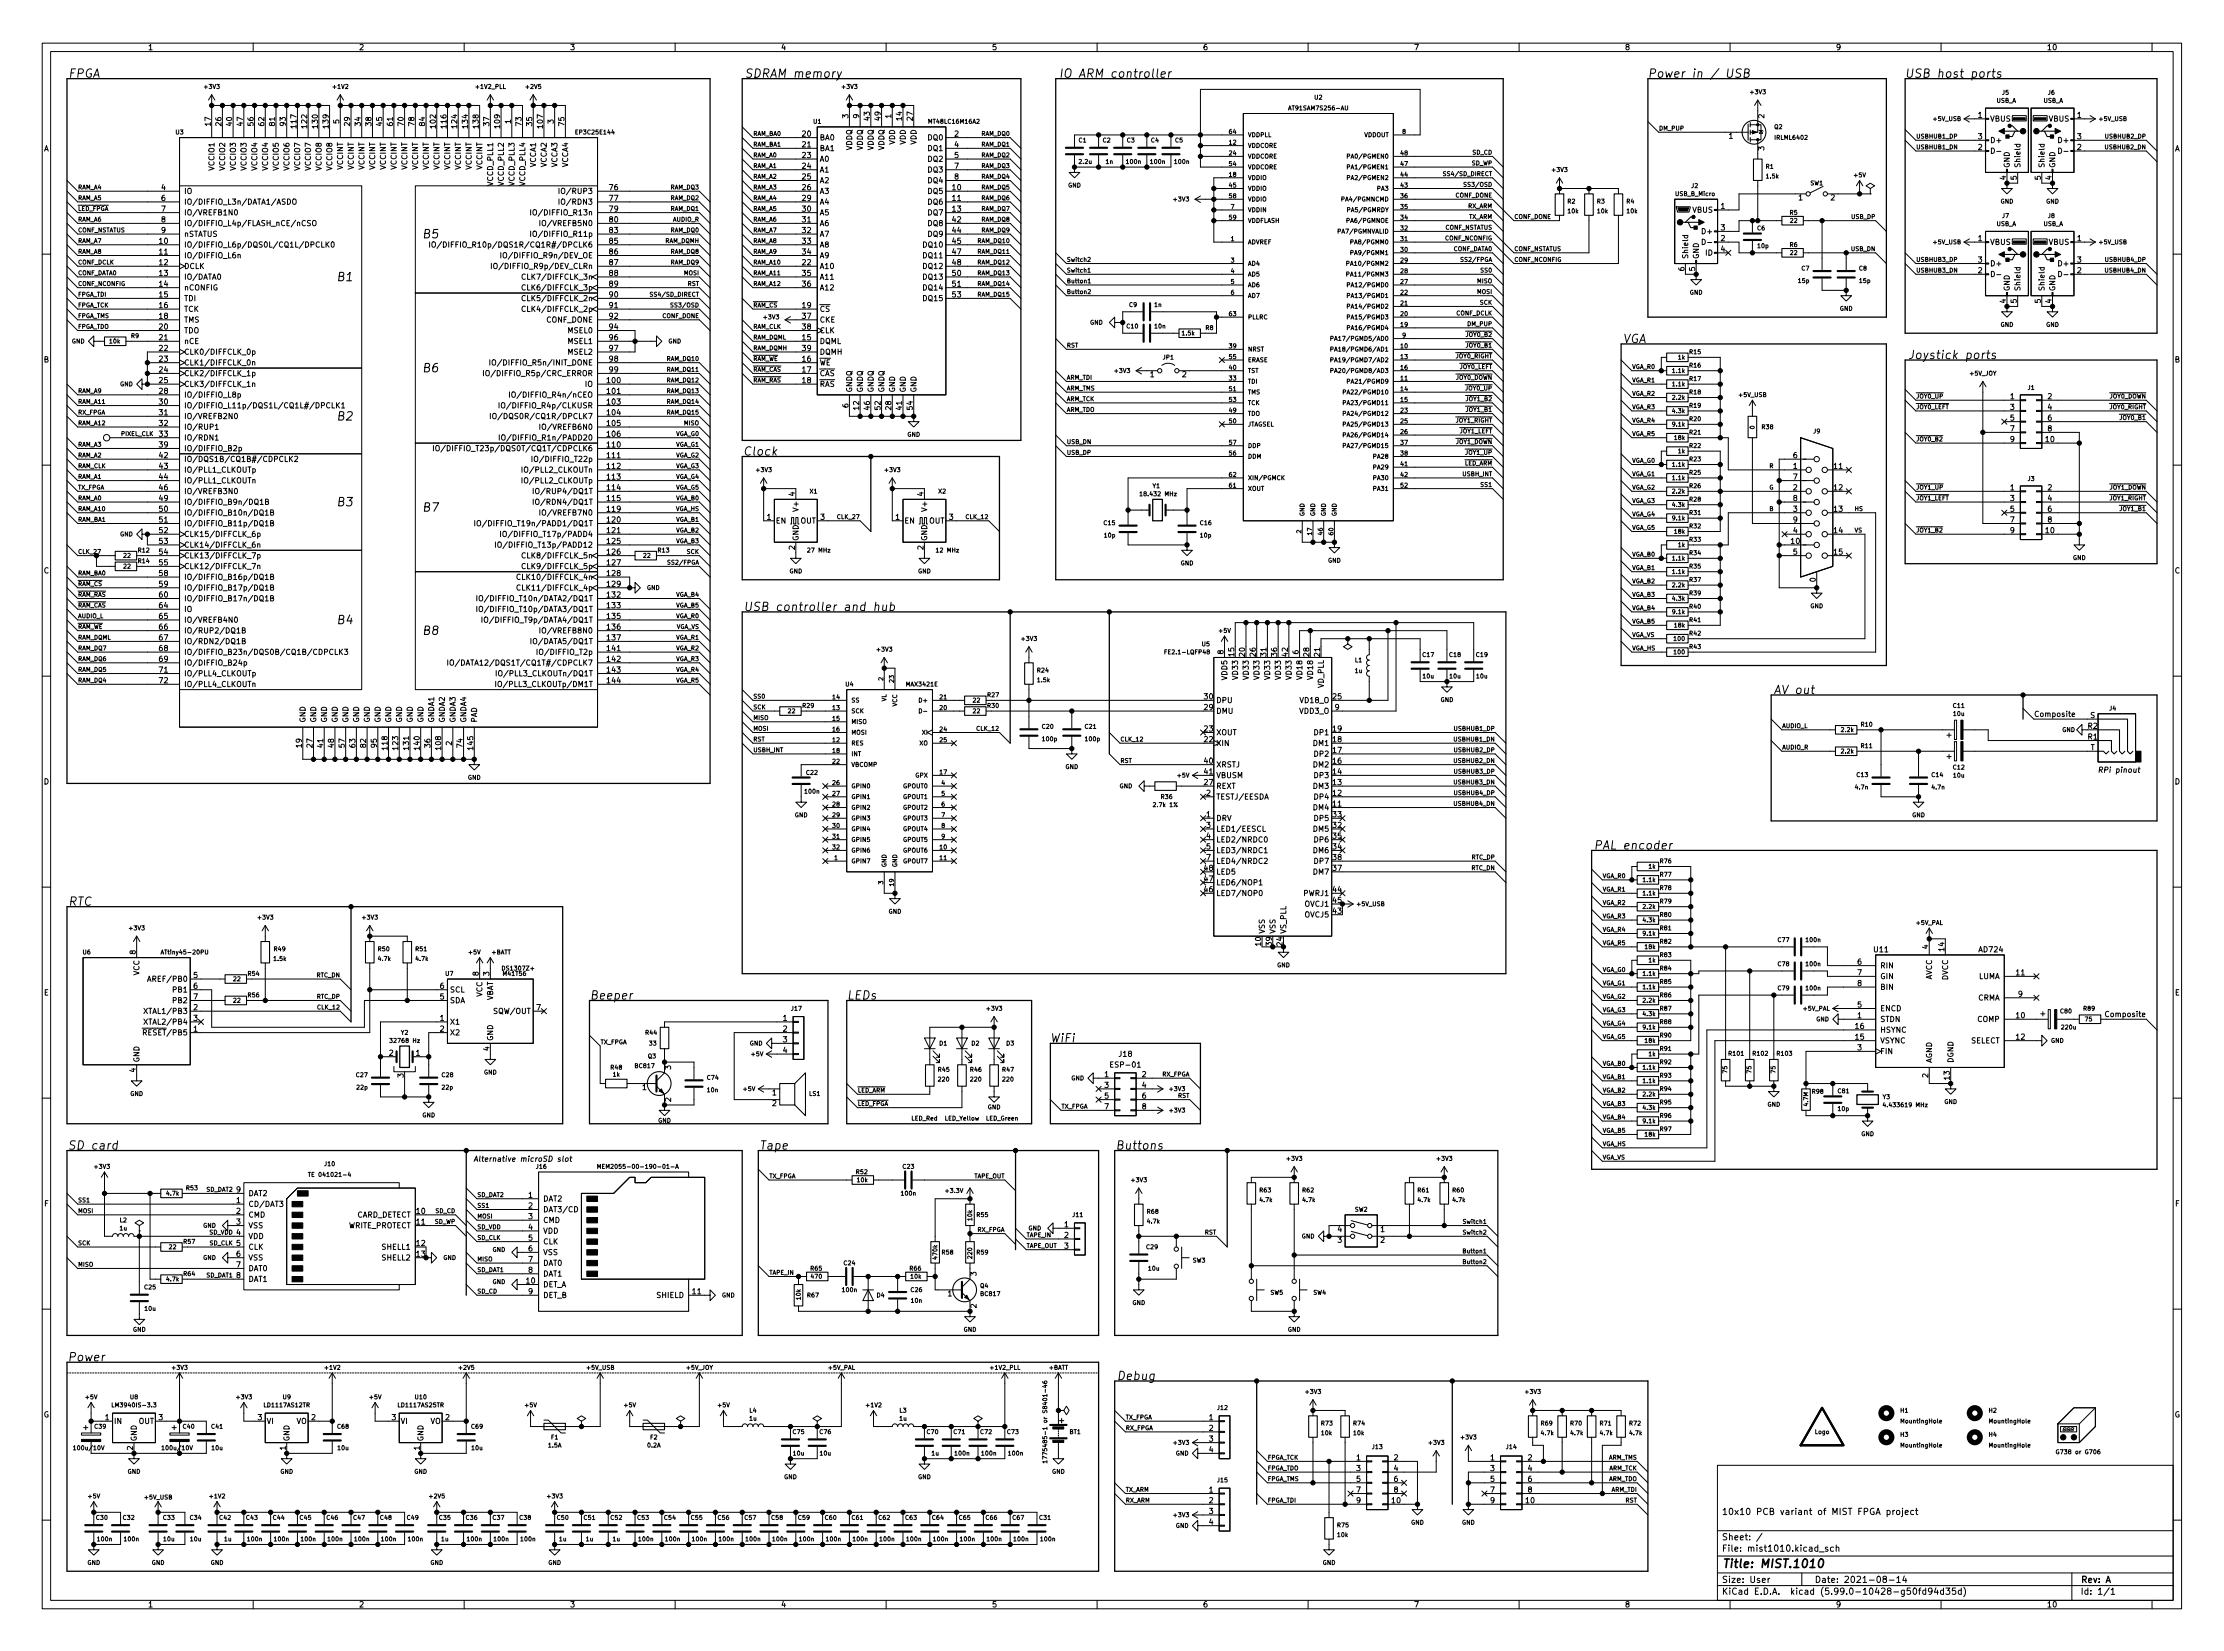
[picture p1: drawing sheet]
<svg xmlns="http://www.w3.org/2000/svg" width="527mm" height="391mm" viewBox="0 0 527 391" stroke-linecap="round" stroke-linejoin="round" font-family="sans-serif">
<defs><g id="words">
<g font-size="2.8">
<text x="16.4" y="18.4">FPGA</text>
<text x="178.2" y="18.4">SDRAM memory</text>
<text x="254.4" y="18.4">IO ARM controller</text>
<text x="395.5" y="18.4">Power in / USB</text>
<text x="454.7" y="18.4">USB host ports</text>
<text x="100.5" y="56.5">B5</text>
<text x="80.1" y="66.6">B1</text>
<text x="384.5" y="81.3">VGA</text>
<text x="100.5" y="88.2">B6</text>
<text x="454.8" y="85.1">Joystick ports</text>
<text x="80.1" y="99.6">B2</text>
<text x="177.2" y="108">Clock</text>
<text x="80.1" y="120">B3</text>
<text x="100.5" y="121.2">B7</text>
<text x="80.1" y="147.9">B4</text>
<text x="181.6" y="144.8">USB controller and hub</text>
<text x="100.5" y="150.4">B8</text>
<text x="421.6" y="164.5">AV out</text>
<text x="379.7" y="201.3">PAL encoder</text>
<text x="16.5" y="214.6">RTC</text>
<text x="141.1" y="236.9">Beeper</text>
<text x="201.2" y="236.9">LEDs</text>
<text x="249.4" y="247">WiFi</text>
<text x="18" y="272.4">SD card</text>
<text x="180.8" y="272.4">Tape</text>
<text x="265.7" y="272.4">Buttons</text>
<text x="17" y="322.6">Power</text>
<text x="265.7" y="327">Debug</text>
<text x="408" y="371.5">Title: MIST.1010</text>
</g>
<g font-size="2.1">
<text x="408" y="359">10x10 PCB variant of MIST FPGA project</text>
<text x="408" y="365">Sheet: /</text>
<text x="408" y="367.7">File: mist1010.kicad_sch</text>
<text x="408" y="377.9">KiCad E.D.A. kicad (5.99.0-10428-g50fd94d35d)</text>
<text x="408" y="375.1">Size: User</text>
<text x="430" y="375.1">Date: 2021-08-14</text>
<text x="493" y="375.1">Rev: A</text>
<text x="493" y="377.9">Id: 1/1</text>
</g>
<g font-size="1.8">
<text x="35" y="11.9">1</text>
<text x="85" y="11.9">2</text>
<text x="135" y="11.9">3</text>
<text x="185" y="11.9">4</text>
<text x="235" y="11.9">5</text>
<text x="285" y="11.9">6</text>
<text x="335" y="11.9">7</text>
<text x="385" y="11.9">8</text>
<text x="435" y="11.9">9</text>
<text x="485" y="11.9">10</text>
<text x="49.9" y="29.8" transform="rotate(-90 49.9 29.8)">17</text>
<text x="52.5" y="29.8" transform="rotate(-90 52.5 29.8)">26</text>
<text x="55" y="29.8" transform="rotate(-90 55 29.8)">40</text>
<text x="57.5" y="29.8" transform="rotate(-90 57.5 29.8)">47</text>
<text x="60.1" y="29.8" transform="rotate(-90 60.1 29.8)">56</text>
<text x="62.6" y="29.8" transform="rotate(-90 62.6 29.8)">62</text>
<text x="65.2" y="29.8" transform="rotate(-90 65.2 29.8)">81</text>
<text x="67.7" y="29.8" transform="rotate(-90 67.7 29.8)">93</text>
<text x="80.4" y="29.3" transform="rotate(-90 80.4 29.3)">5</text>
<text x="82.9" y="29.8" transform="rotate(-90 82.9 29.8)">29</text>
<text x="85.5" y="29.8" transform="rotate(-90 85.5 29.8)">34</text>
<text x="88" y="29.8" transform="rotate(-90 88 29.8)">38</text>
<text x="90.6" y="29.8" transform="rotate(-90 90.6 29.8)">45</text>
<text x="93.1" y="29.8" transform="rotate(-90 93.1 29.8)">61</text>
<text x="95.6" y="29.8" transform="rotate(-90 95.6 29.8)">70</text>
<text x="98.2" y="29.8" transform="rotate(-90 98.2 29.8)">78</text>
<text x="100.7" y="29.8" transform="rotate(-90 100.7 29.8)">84</text>
<text x="116" y="29.8" transform="rotate(-90 116 29.8)">37</text>
<text x="121" y="29.3" transform="rotate(-90 121 29.3)">1</text>
<text x="123.6" y="29.8" transform="rotate(-90 123.6 29.8)">73</text>
<text x="126.1" y="29.8" transform="rotate(-90 126.1 29.8)">35</text>
<text x="131.2" y="29.3" transform="rotate(-90 131.2 29.3)">3</text>
<text x="133.7" y="29.8" transform="rotate(-90 133.7 29.8)">75</text>
<text x="201" y="28" transform="rotate(-90 201 28)">3</text>
<text x="203.6" y="28" transform="rotate(-90 203.6 28)">9</text>
<text x="206.1" y="28.5" transform="rotate(-90 206.1 28.5)">43</text>
<text x="208.7" y="28.5" transform="rotate(-90 208.7 28.5)">49</text>
<text x="211.2" y="28" transform="rotate(-90 211.2 28)">1</text>
<text x="213.7" y="28.5" transform="rotate(-90 213.7 28.5)">14</text>
<text x="216.3" y="28.5" transform="rotate(-90 216.3 28.5)">27</text>
<text x="418.1" y="28" transform="rotate(-90 418.1 28)">2</text>
<text x="468.8" y="27.9">1</text>
<text x="471.6" y="28.8">VBUS</text>
<text x="485.6" y="28.8">VBUS</text>
<text x="492.3" y="27.9">1</text>
<text x="10.3" y="35.9">A</text>
<text x="70.2" y="30.3" transform="rotate(-90 70.2 30.3)">117</text>
<text x="72.8" y="30.3" transform="rotate(-90 72.8 30.3)">122</text>
<text x="75.3" y="30.3" transform="rotate(-90 75.3 30.3)">130</text>
<text x="77.9" y="30.3" transform="rotate(-90 77.9 30.3)">139</text>
<text x="103.3" y="30.3" transform="rotate(-90 103.3 30.3)">102</text>
<text x="105.8" y="30.3" transform="rotate(-90 105.8 30.3)">116</text>
<text x="108.3" y="30.3" transform="rotate(-90 108.3 30.3)">124</text>
<text x="110.9" y="30.3" transform="rotate(-90 110.9 30.3)">134</text>
<text x="113.4" y="30.3" transform="rotate(-90 113.4 30.3)">138</text>
<text x="118.5" y="30.3" transform="rotate(-90 118.5 30.3)">109</text>
<text x="128.7" y="30.3" transform="rotate(-90 128.7 30.3)">107</text>
<text x="190.2" y="32.4">20</text>
<text x="190.2" y="34.9">21</text>
<text x="194.2" y="33.2">BA0</text>
<text x="194.2" y="35.8">BA1</text>
<text x="201.9" y="35.7" transform="rotate(-90 201.9 35.7)">VDDQ</text>
<text x="204.5" y="35.7" transform="rotate(-90 204.5 35.7)">VDDQ</text>
<text x="207" y="35.7" transform="rotate(-90 207 35.7)">VDDQ</text>
<text x="209.5" y="35.7" transform="rotate(-90 209.5 35.7)">VDDQ</text>
<text x="212.1" y="34.3" transform="rotate(-90 212.1 34.3)">VDD</text>
<text x="214.6" y="34.3" transform="rotate(-90 214.6 34.3)">VDD</text>
<text x="217.2" y="34.3" transform="rotate(-90 217.2 34.3)">VDD</text>
<text x="220" y="33.2">DQ0</text>
<text x="220" y="35.8">DQ1</text>
<text x="226.2" y="32.4">2</text>
<text x="226.2" y="34.9">4</text>
<text x="409.7" y="32.9">1</text>
<text x="418.1" y="35.6" transform="rotate(-90 418.1 35.6)">3</text>
<text x="468.8" y="35.5">2</text>
<text x="468.8" y="33">3</text>
<text x="471.6" y="33.9">D+</text>
<text x="488.2" y="33.9">D+</text>
<text x="492.3" y="35.5">2</text>
<text x="492.3" y="33">3</text>
<text x="515.3" y="35.9">A</text>
<text x="50.8" y="40.2" transform="rotate(-90 50.8 40.2)">VCCIO1</text>
<text x="53.3" y="40.2" transform="rotate(-90 53.3 40.2)">VCCIO2</text>
<text x="55.9" y="40.2" transform="rotate(-90 55.9 40.2)">VCCIO3</text>
<text x="58.4" y="40.2" transform="rotate(-90 58.4 40.2)">VCCIO3</text>
<text x="61" y="40.2" transform="rotate(-90 61 40.2)">VCCIO4</text>
<text x="63.5" y="40.2" transform="rotate(-90 63.5 40.2)">VCCIO4</text>
<text x="66" y="40.2" transform="rotate(-90 66 40.2)">VCCIO5</text>
<text x="68.6" y="40.2" transform="rotate(-90 68.6 40.2)">VCCIO6</text>
<text x="71.1" y="40.2" transform="rotate(-90 71.1 40.2)">VCCIO7</text>
<text x="73.7" y="40.2" transform="rotate(-90 73.7 40.2)">VCCIO7</text>
<text x="76.2" y="40.2" transform="rotate(-90 76.2 40.2)">VCCIO8</text>
<text x="78.7" y="40.2" transform="rotate(-90 78.7 40.2)">VCCIO8</text>
<text x="81.3" y="40.2" transform="rotate(-90 81.3 40.2)">VCCINT</text>
<text x="83.8" y="40.2" transform="rotate(-90 83.8 40.2)">VCCINT</text>
<text x="86.4" y="40.2" transform="rotate(-90 86.4 40.2)">VCCINT</text>
<text x="88.9" y="40.2" transform="rotate(-90 88.9 40.2)">VCCINT</text>
<text x="91.4" y="40.2" transform="rotate(-90 91.4 40.2)">VCCINT</text>
<text x="94" y="40.2" transform="rotate(-90 94 40.2)">VCCINT</text>
<text x="96.5" y="40.2" transform="rotate(-90 96.5 40.2)">VCCINT</text>
<text x="99.1" y="40.2" transform="rotate(-90 99.1 40.2)">VCCINT</text>
<text x="101.6" y="40.2" transform="rotate(-90 101.6 40.2)">VCCINT</text>
<text x="104.1" y="40.2" transform="rotate(-90 104.1 40.2)">VCCINT</text>
<text x="106.7" y="40.2" transform="rotate(-90 106.7 40.2)">VCCINT</text>
<text x="109.2" y="40.2" transform="rotate(-90 109.2 40.2)">VCCINT</text>
<text x="111.8" y="40.2" transform="rotate(-90 111.8 40.2)">VCCINT</text>
<text x="114.3" y="40.2" transform="rotate(-90 114.3 40.2)">VCCINT</text>
<text x="127" y="39.6" transform="rotate(-90 127 39.6)">VCCA1</text>
<text x="129.5" y="39.6" transform="rotate(-90 129.5 39.6)">VCCA2</text>
<text x="132.1" y="39.6" transform="rotate(-90 132.1 39.6)">VCCA3</text>
<text x="134.6" y="39.6" transform="rotate(-90 134.6 39.6)">VCCA4</text>
<text x="190.2" y="37.4">23</text>
<text x="190.2" y="40">24</text>
<text x="194.2" y="38.3">A0</text>
<text x="194.2" y="40.9">A1</text>
<text x="220" y="38.3">DQ2</text>
<text x="220" y="40.9">DQ3</text>
<text x="226.2" y="37.4">5</text>
<text x="226.2" y="40">7</text>
<text x="476.2" y="39.8" transform="rotate(-90 476.2 39.8)">GND</text>
<text x="478.8" y="39.8" transform="rotate(-90 478.8 39.8)">Shield</text>
<text x="484.5" y="39.8" transform="rotate(-90 484.5 39.8)">Shield</text>
<text x="487" y="39.8" transform="rotate(-90 487 39.8)">GND</text>
<text x="38.2" y="45.1">4</text>
<text x="38.2" y="47.6">6</text>
<text x="43.6" y="45.9">IO</text>
<text x="116.8" y="43.9" transform="rotate(-90 116.8 43.9)">VCCD_PLL1</text>
<text x="119.4" y="43.9" transform="rotate(-90 119.4 43.9)">VCCD_PLL2</text>
<text x="121.9" y="43.9" transform="rotate(-90 121.9 43.9)">VCCD_PLL3</text>
<text x="124.5" y="43.9" transform="rotate(-90 124.5 43.9)">VCCD_PLL4</text>
<text x="133.5" y="45.9">IO/RUP3</text>
<text x="144.4" y="45.1">76</text>
<text x="144.4" y="47.6">77</text>
<text x="190.2" y="42.5">25</text>
<text x="190.2" y="45.1">26</text>
<text x="190.2" y="47.6">29</text>
<text x="194.2" y="43.4">A2</text>
<text x="194.2" y="45.9">A3</text>
<text x="220" y="45.9">DQ5</text>
<text x="220" y="43.4">DQ4</text>
<text x="225.7" y="45.1">10</text>
<text x="225.7" y="47.6">11</text>
<text x="226.2" y="42.5">8</text>
<text x="426.2" y="47.5">1</text>
<text x="433.8" y="47.5">2</text>
<text x="475.4" y="42.6" transform="rotate(-90 475.4 42.6)">4</text>
<text x="477.9" y="42.6" transform="rotate(-90 477.9 42.6)">5</text>
<text x="483.6" y="42.6" transform="rotate(-90 483.6 42.6)">5</text>
<text x="486.2" y="42.6" transform="rotate(-90 486.2 42.6)">4</text>
<text x="38.2" y="50.1">7</text>
<text x="38.2" y="52.7">8</text>
<text x="43.6" y="48.5">IO/DIFFIO_L3n/DATA1/ASDO</text>
<text x="43.6" y="51">IO/VREFB1N0</text>
<text x="43.6" y="53.6">IO/DIFFIO_L4p/FLASH_nCE/nCSO</text>
<text x="127.1" y="51">IO/DIFFIO_R13n</text>
<text x="129" y="53.6">IO/VREFB5N0</text>
<text x="133.4" y="48.5">IO/RDN3</text>
<text x="144.4" y="50.1">79</text>
<text x="144.4" y="52.7">80</text>
<text x="190.2" y="50.1">30</text>
<text x="190.2" y="52.7">31</text>
<text x="194.2" y="48.5">A4</text>
<text x="194.2" y="51">A5</text>
<text x="194.2" y="53.6">A6</text>
<text x="220" y="48.5">DQ6</text>
<text x="220" y="51">DQ7</text>
<text x="220" y="53.6">DQ8</text>
<text x="225.7" y="50.1">13</text>
<text x="225.7" y="52.7">42</text>
<text x="401.1" y="50.4">VBUS</text>
<text x="407.8" y="49.5">1</text>
<text x="37.8" y="57.8">10</text>
<text x="38.2" y="55.2">9</text>
<text x="43.6" y="58.6">IO/DIFFIO_L6p/DQS0L/CQ1L/DPCLK0</text>
<text x="43.6" y="56.1">nSTATUS</text>
<text x="106.6" y="58.6">IO/DIFFIO_R10p/DQS1R/CQ1R#/DPCLK6</text>
<text x="127.1" y="56.1">IO/DIFFIO_R11p</text>
<text x="144.4" y="55.2">83</text>
<text x="144.4" y="57.8">85</text>
<text x="190.2" y="55.2">32</text>
<text x="190.2" y="57.8">33</text>
<text x="194.2" y="56.1">A7</text>
<text x="194.2" y="58.6">A8</text>
<text x="219" y="58.6">DQ10</text>
<text x="220" y="56.1">DQ9</text>
<text x="225.7" y="55.2">44</text>
<text x="225.7" y="57.8">45</text>
<text x="403.7" y="55.5">D+</text>
<text x="407.8" y="57.1">2</text>
<text x="407.8" y="54.6">3</text>
<text x="407.8" y="59.7">4</text>
<text x="468.8" y="57.1">1</text>
<text x="471.6" y="58">VBUS</text>
<text x="485.6" y="58">VBUS</text>
<text x="492.3" y="57.1">1</text>
<text x="37.8" y="60.3">11</text>
<text x="37.8" y="62.8">12</text>
<text x="37.8" y="65.4">13</text>
<text x="43.6" y="61.2">IO/DIFFIO_L6n</text>
<text x="43.6" y="63.7">DCLK</text>
<text x="118.3" y="63.7">IO/DIFFIO_R9p/DEV_CLRn</text>
<text x="120.4" y="61.2">IO/DIFFIO_R9n/DEV_OE</text>
<text x="144.4" y="60.3">86</text>
<text x="144.4" y="62.8">87</text>
<text x="144.4" y="65.4">88</text>
<text x="190.2" y="62.8">22</text>
<text x="190.2" y="60.3">34</text>
<text x="190.2" y="65.4">35</text>
<text x="194.2" y="63.7">A10</text>
<text x="194.2" y="61.2">A9</text>
<text x="219" y="61.2">DQ11</text>
<text x="219" y="63.7">DQ12</text>
<text x="225.7" y="60.3">47</text>
<text x="225.7" y="62.8">48</text>
<text x="225.7" y="65.4">50</text>
<text x="399.2" y="64.2" transform="rotate(-90 399.2 64.2)">6</text>
<text x="400" y="61.4" transform="rotate(-90 400 61.4)">Shield</text>
<text x="401.7" y="64.2" transform="rotate(-90 401.7 64.2)">5</text>
<text x="402.6" y="61.4" transform="rotate(-90 402.6 61.4)">GND</text>
<text x="404.3" y="60.5">ID</text>
<text x="468.8" y="64.7">2</text>
<text x="468.8" y="62.2">3</text>
<text x="471.6" y="63.1">D+</text>
<text x="488.2" y="63.1">D+</text>
<text x="492.3" y="64.7">2</text>
<text x="492.3" y="62.2">3</text>
<text x="37.8" y="67.9">14</text>
<text x="37.8" y="70.5">15</text>
<text x="43.6" y="66.3">IO/DATA0</text>
<text x="43.6" y="68.8">nCONFIG</text>
<text x="43.6" y="71.3">TDI</text>
<text x="124.9" y="66.3">CLK7/DIFFCLK_3n</text>
<text x="124.9" y="68.8">CLK6/DIFFCLK_3p</text>
<text x="124.9" y="71.3">CLK5/DIFFCLK_2n</text>
<text x="144.4" y="67.9">89</text>
<text x="144.4" y="70.5">90</text>
<text x="190.2" y="67.9">36</text>
<text x="194.2" y="66.3">A11</text>
<text x="194.2" y="68.8">A12</text>
<text x="219" y="66.3">DQ13</text>
<text x="219" y="68.8">DQ14</text>
<text x="219" y="71.3">DQ15</text>
<text x="225.7" y="67.9">51</text>
<text x="225.7" y="70.5">53</text>
<text x="475.4" y="71.8" transform="rotate(-90 475.4 71.8)">4</text>
<text x="476.2" y="69.1" transform="rotate(-90 476.2 69.1)">GND</text>
<text x="477.9" y="71.8" transform="rotate(-90 477.9 71.8)">5</text>
<text x="478.8" y="69.1" transform="rotate(-90 478.8 69.1)">Shield</text>
<text x="483.6" y="71.8" transform="rotate(-90 483.6 71.8)">5</text>
<text x="484.5" y="69.1" transform="rotate(-90 484.5 69.1)">Shield</text>
<text x="486.2" y="71.8" transform="rotate(-90 486.2 71.8)">4</text>
<text x="487" y="69.1" transform="rotate(-90 487 69.1)">GND</text>
<text x="37.8" y="73">16</text>
<text x="37.8" y="75.5">18</text>
<text x="43.6" y="73.9">TCK</text>
<text x="43.6" y="76.4">TMS</text>
<text x="124.9" y="73.9">CLK4/DIFFCLK_2p</text>
<text x="129.5" y="76.4">CONF_DONE</text>
<text x="144.4" y="73">91</text>
<text x="144.4" y="75.5">92</text>
<text x="190.2" y="73">19</text>
<text x="190.2" y="75.5">37</text>
<text x="194.2" y="73.9">~CS</text>
<text x="194.2" y="76.4">CKE</text>
<text x="37.8" y="78.1">20</text>
<text x="37.8" y="80.6">21</text>
<text x="37.8" y="83.2">22</text>
<text x="43.6" y="79">TDO</text>
<text x="43.6" y="81.5">nCE</text>
<text x="134.7" y="79">MSEL0</text>
<text x="134.7" y="81.5">MSEL1</text>
<text x="144.4" y="78.1">94</text>
<text x="144.4" y="80.6">96</text>
<text x="144.4" y="83.2">97</text>
<text x="190.2" y="80.6">15</text>
<text x="190.2" y="78.1">38</text>
<text x="190.2" y="83.2">39</text>
<text x="194.2" y="81.5">DQML</text>
<text x="194.2" y="79">CLK</text>
<text x="10.3" y="85.9">B</text>
<text x="37.8" y="85.7">23</text>
<text x="37.8" y="88.2">24</text>
<text x="43.6" y="84">CLK0/DIFFCLK_0p</text>
<text x="43.6" y="86.6">CLK1/DIFFCLK_0n</text>
<text x="43.6" y="89.1">CLK2/DIFFCLK_1p</text>
<text x="116.4" y="89.1">IO/DIFFIO_R5p/CRC_ERROR</text>
<text x="118.2" y="86.6">IO/DIFFIO_R5n/INIT_DONE</text>
<text x="134.7" y="84">MSEL2</text>
<text x="144.4" y="85.7">98</text>
<text x="144.4" y="88.2">99</text>
<text x="190.2" y="85.7">16</text>
<text x="190.2" y="88.2">17</text>
<text x="194.2" y="86.6">~WE</text>
<text x="194.2" y="89.1">~CAS</text>
<text x="194.2" y="84">DQMH</text>
<text x="272.6" y="89.4">1</text>
<text x="280.2" y="89.4">2</text>
<text x="515.3" y="85.9">B</text>
<text x="37.8" y="90.8">25</text>
<text x="37.8" y="93.3">28</text>
<text x="37.8" y="95.9">30</text>
<text x="43.6" y="91.7">CLK3/DIFFCLK_1n</text>
<text x="43.6" y="94.2">IO/DIFFIO_L8p</text>
<text x="122.7" y="94.2">IO/DIFFIO_R4n/nCEO</text>
<text x="138.7" y="91.7">IO</text>
<text x="143.9" y="90.8">100</text>
<text x="143.9" y="93.3">101</text>
<text x="143.9" y="95.9">103</text>
<text x="190.2" y="90.8">18</text>
<text x="194.2" y="91.7">~RAS</text>
<text x="201.9" y="93.1" transform="rotate(-90 201.9 93.1)">GNDQ</text>
<text x="204.5" y="93.1" transform="rotate(-90 204.5 93.1)">GNDQ</text>
<text x="207" y="93.1" transform="rotate(-90 207 93.1)">GNDQ</text>
<text x="209.5" y="93.1" transform="rotate(-90 209.5 93.1)">GNDQ</text>
<text x="212.1" y="93.1" transform="rotate(-90 212.1 93.1)">GND</text>
<text x="214.6" y="93.1" transform="rotate(-90 214.6 93.1)">GND</text>
<text x="217.2" y="93.1" transform="rotate(-90 217.2 93.1)">GND</text>
<text x="476.4" y="94.6">1</text>
<text x="485.3" y="94.6">2</text>
<text x="37.8" y="98.4">31</text>
<text x="37.8" y="100.9">32</text>
<text x="43.6" y="96.7">IO/DIFFIO_L11p/DQS1L/CQ1L#/DPCLK1</text>
<text x="43.6" y="99.3">IO/VREFB2N0</text>
<text x="43.6" y="101.8">IO/RUP1</text>
<text x="119.2" y="99.3">IO/DQS0R/CQ1R/DPCLK7</text>
<text x="120.2" y="96.7">IO/DIFFIO_R4p/CLKUSR</text>
<text x="129" y="101.8">IO/VREFB6N0</text>
<text x="143.9" y="98.4">104</text>
<text x="143.9" y="100.9">105</text>
<text x="201" y="96.6" transform="rotate(-90 201 96.6)">6</text>
<text x="203.6" y="97.1" transform="rotate(-90 203.6 97.1)">12</text>
<text x="206.1" y="97.1" transform="rotate(-90 206.1 97.1)">46</text>
<text x="208.7" y="97.1" transform="rotate(-90 208.7 97.1)">52</text>
<text x="211.2" y="97.1" transform="rotate(-90 211.2 97.1)">28</text>
<text x="213.7" y="97.1" transform="rotate(-90 213.7 97.1)">41</text>
<text x="216.3" y="97.1" transform="rotate(-90 216.3 97.1)">54</text>
<text x="476.4" y="97.1">3</text>
<text x="476.4" y="99.7">5</text>
<text x="485.3" y="97.1">4</text>
<text x="485.3" y="99.7">6</text>
<text x="37.8" y="103.5">33</text>
<text x="37.8" y="106">39</text>
<text x="43.6" y="104.4">IO/RDN1</text>
<text x="43.6" y="106.9">IO/DIFFIO_B2p</text>
<text x="106.9" y="106.9">IO/DIFFIO_T23p/DQS0T/CQ1T/CDPCLK6</text>
<text x="120.6" y="104.4">IO/DIFFIO_R1n/PADD20</text>
<text x="143.9" y="103.5">106</text>
<text x="143.9" y="106">110</text>
<text x="476.4" y="102.2">7</text>
<text x="476.4" y="104.7">9</text>
<text x="484.8" y="104.7">10</text>
<text x="485.3" y="102.2">8</text>
<text x="37.8" y="108.6">42</text>
<text x="37.8" y="111.1">43</text>
<text x="37.8" y="113.6">44</text>
<text x="43.6" y="109.4">IO/DQS1B/CQ1B#/CDPCLK2</text>
<text x="43.6" y="112">IO/PLL1_CLKOUTp</text>
<text x="124.5" y="112">IO/PLL2_CLKOUTn</text>
<text x="127.3" y="109.4">IO/DIFFIO_T22p</text>
<text x="143.9" y="108.6">111</text>
<text x="143.9" y="111.1">112</text>
<text x="143.9" y="113.6">113</text>
<text x="425" y="111.1">1</text>
<text x="425" y="108.6">6</text>
<text x="425" y="113.6">7</text>
<text x="434.6" y="111.1">11</text>
<text x="37.8" y="116.2">46</text>
<text x="37.8" y="118.7">49</text>
<text x="43.6" y="114.5">IO/PLL1_CLKOUTn</text>
<text x="43.6" y="117.1">IO/VREFB3N0</text>
<text x="43.6" y="119.6">IO/DIFFIO_B9n/DQ1B</text>
<text x="124.5" y="114.5">IO/PLL2_CLKOUTp</text>
<text x="128.2" y="119.6">IO/RDN4/DQ1T</text>
<text x="128.3" y="117.1">IO/RUP4/DQ1T</text>
<text x="143.9" y="116.2">114</text>
<text x="143.9" y="118.7">115</text>
<text x="188.3" y="117.6" transform="rotate(-90 188.3 117.6)">4</text>
<text x="218.8" y="117.6" transform="rotate(-90 218.8 117.6)">4</text>
<text x="425" y="116.2">2</text>
<text x="425" y="118.7">8</text>
<text x="434.6" y="116.2">12</text>
<text x="476.4" y="116.2">1</text>
<text x="476.4" y="118.7">3</text>
<text x="485.3" y="116.2">2</text>
<text x="485.3" y="118.7">4</text>
<text x="37.8" y="121.3">50</text>
<text x="37.8" y="123.8">51</text>
<text x="43.6" y="122.1">IO/DIFFIO_B10n/DQ1B</text>
<text x="43.6" y="124.7">IO/DIFFIO_B11p/DQ1B</text>
<text x="115.6" y="124.7">IO/DIFFIO_T19n/PADD1/DQ1T</text>
<text x="129" y="122.1">IO/VREFB7N0</text>
<text x="143.9" y="121.3">119</text>
<text x="143.9" y="123.8">120</text>
<text x="181.8" y="123.2">1</text>
<text x="183.8" y="124">EN</text>
<text x="189.2" y="120.8" transform="rotate(-90 189.2 120.8)">V+</text>
<text x="189.7" y="124">OUT</text>
<text x="194.5" y="123.2">3</text>
<text x="212.2" y="123.2">1</text>
<text x="214.2" y="124">EN</text>
<text x="219.7" y="120.8" transform="rotate(-90 219.7 120.8)">V+</text>
<text x="220.2" y="124">OUT</text>
<text x="224.9" y="123.2">3</text>
<text x="425" y="121.3">3</text>
<text x="425" y="123.8">9</text>
<text x="434.6" y="121.3">13</text>
<text x="476.4" y="121.3">5</text>
<text x="476.4" y="123.8">7</text>
<text x="485.3" y="121.3">6</text>
<text x="485.3" y="123.8">8</text>
<text x="37.8" y="126.3">52</text>
<text x="37.8" y="128.9">53</text>
<text x="37.8" y="131.4">54</text>
<text x="43.6" y="127.2">CLK15/DIFFCLK_6p</text>
<text x="43.6" y="129.8">CLK14/DIFFCLK_6n</text>
<text x="119.8" y="129.8">IO/DIFFIO_T13p/PADD12</text>
<text x="120.8" y="127.2">IO/DIFFIO_T17p/PADD4</text>
<text x="143.9" y="126.3">121</text>
<text x="143.9" y="128.9">125</text>
<text x="143.9" y="131.4">126</text>
<text x="188.3" y="130.3" transform="rotate(-90 188.3 130.3)">2</text>
<text x="189.2" y="128.2" transform="rotate(-90 189.2 128.2)">GND</text>
<text x="218.8" y="130.3" transform="rotate(-90 218.8 130.3)">2</text>
<text x="219.7" y="128.2" transform="rotate(-90 219.7 128.2)">GND</text>
<text x="424.5" y="128.9">10</text>
<text x="425" y="126.3">4</text>
<text x="425" y="131.4">5</text>
<text x="434.6" y="126.3">14</text>
<text x="434.6" y="131.4">15</text>
<text x="476.4" y="126.3">9</text>
<text x="484.8" y="126.3">10</text>
<text x="10.3" y="135.9">C</text>
<text x="37.8" y="134">55</text>
<text x="37.8" y="136.5">58</text>
<text x="43.6" y="132.3">CLK13/DIFFCLK_7p</text>
<text x="43.6" y="134.8">CLK12/DIFFCLK_7n</text>
<text x="43.6" y="137.4">IO/DIFFIO_B16p/DQ1B</text>
<text x="123.9" y="137.4">CLK10/DIFFCLK_4n</text>
<text x="124.9" y="132.3">CLK8/DIFFCLK_5n</text>
<text x="124.9" y="134.8">CLK9/DIFFCLK_5p</text>
<text x="143.9" y="134">127</text>
<text x="143.9" y="136.5">128</text>
<text x="430.3" y="137.9" transform="rotate(-90 430.3 137.9)">0</text>
<text x="515.3" y="135.9">C</text>
<text x="37.8" y="139">59</text>
<text x="37.8" y="141.6">60</text>
<text x="43.6" y="139.9">IO/DIFFIO_B17p/DQ1B</text>
<text x="43.6" y="142.5">IO/DIFFIO_B17n/DQ1B</text>
<text x="115.7" y="142.5">IO/DIFFIO_T10n/DATA2/DQ1T</text>
<text x="123.9" y="139.9">CLK11/DIFFCLK_4p</text>
<text x="143.9" y="139">129</text>
<text x="143.9" y="141.6">132</text>
<text x="37.8" y="144.1">64</text>
<text x="37.8" y="146.7">65</text>
<text x="37.8" y="149.2">66</text>
<text x="43.6" y="145">IO</text>
<text x="43.6" y="147.5">IO/VREFB4N0</text>
<text x="115.7" y="145">IO/DIFFIO_T10p/DATA3/DQ1T</text>
<text x="116.7" y="147.5">IO/DIFFIO_T9p/DATA4/DQ1T</text>
<text x="143.9" y="144.1">133</text>
<text x="143.9" y="146.7">135</text>
<text x="143.9" y="149.2">136</text>
<text x="37.8" y="151.7">67</text>
<text x="37.8" y="154.3">68</text>
<text x="43.6" y="150.1">IO/RUP2/DQ1B</text>
<text x="43.6" y="152.6">IO/RDN2/DQ1B</text>
<text x="43.6" y="155.2">IO/DIFFIO_B23n/DQS0B/CQ1B/CDPCLK3</text>
<text x="127.1" y="152.6">IO/DATA5/DQ1T</text>
<text x="128.3" y="155.2">IO/DIFFIO_T2p</text>
<text x="129" y="150.1">IO/VREFB8N0</text>
<text x="143.9" y="151.7">137</text>
<text x="143.9" y="154.3">141</text>
<text x="289.9" y="155" transform="rotate(-90 289.9 155)">8</text>
<text x="292.5" y="155.5" transform="rotate(-90 292.5 155.5)">15</text>
<text x="295" y="155.5" transform="rotate(-90 295 155.5)">20</text>
<text x="297.6" y="155.5" transform="rotate(-90 297.6 155.5)">26</text>
<text x="300.1" y="155.5" transform="rotate(-90 300.1 155.5)">31</text>
<text x="302.6" y="155.5" transform="rotate(-90 302.6 155.5)">36</text>
<text x="305.2" y="155.5" transform="rotate(-90 305.2 155.5)">42</text>
<text x="307.7" y="155" transform="rotate(-90 307.7 155)">6</text>
<text x="310.3" y="155.5" transform="rotate(-90 310.3 155.5)">28</text>
<text x="312.8" y="155.5" transform="rotate(-90 312.8 155.5)">21</text>
<text x="37.8" y="156.8">69</text>
<text x="37.8" y="159.4">71</text>
<text x="37.8" y="161.9">72</text>
<text x="43.6" y="157.7">IO/DIFFIO_B24p</text>
<text x="43.6" y="160.2">IO/PLL4_CLKOUTp</text>
<text x="109.9" y="157.7">IO/DATA12/DQS1T/CQ1T#/CDPCLK7</text>
<text x="119.3" y="160.2">IO/PLL3_CLKOUTn/DQ1T</text>
<text x="143.9" y="156.8">142</text>
<text x="143.9" y="159.4">143</text>
<text x="143.9" y="161.9">144</text>
<text x="290.8" y="161" transform="rotate(-90 290.8 161)">VDD5</text>
<text x="293.4" y="160.7" transform="rotate(-90 293.4 160.7)">VD33</text>
<text x="295.9" y="160.7" transform="rotate(-90 295.9 160.7)">VD33</text>
<text x="298.4" y="160.7" transform="rotate(-90 298.4 160.7)">VD33</text>
<text x="301" y="160.7" transform="rotate(-90 301 160.7)">VD33</text>
<text x="303.5" y="160.7" transform="rotate(-90 303.5 160.7)">VD33</text>
<text x="306.1" y="160.7" transform="rotate(-90 306.1 160.7)">VD33</text>
<text x="308.6" y="160.7" transform="rotate(-90 308.6 160.7)">VD18</text>
<text x="311.1" y="160.7" transform="rotate(-90 311.1 160.7)">VD18</text>
<text x="43.6" y="162.8">IO/PLL4_CLKOUTn</text>
<text x="119.2" y="162.8">IO/PLL3_CLKOUTp/DM1T</text>
<text x="285.4" y="165.7">30</text>
<text x="288.2" y="166.6">DPU</text>
<text x="308.3" y="166.6">VD18_O</text>
<text x="313.7" y="163.1" transform="rotate(-90 313.7 163.1)">VD_PLL</text>
<text x="315.9" y="165.7">25</text>
<text x="72.4" y="171.3" transform="rotate(-90 72.4 171.3)">GND</text>
<text x="74.9" y="171.3" transform="rotate(-90 74.9 171.3)">GND</text>
<text x="77.5" y="171.3" transform="rotate(-90 77.5 171.3)">GND</text>
<text x="80" y="171.3" transform="rotate(-90 80 171.3)">GND</text>
<text x="82.5" y="171.3" transform="rotate(-90 82.5 171.3)">GND</text>
<text x="85.1" y="171.3" transform="rotate(-90 85.1 171.3)">GND</text>
<text x="87.6" y="171.3" transform="rotate(-90 87.6 171.3)">GND</text>
<text x="90.2" y="171.3" transform="rotate(-90 90.2 171.3)">GND</text>
<text x="92.7" y="171.3" transform="rotate(-90 92.7 171.3)">GND</text>
<text x="95.2" y="171.3" transform="rotate(-90 95.2 171.3)">GND</text>
<text x="97.8" y="171.3" transform="rotate(-90 97.8 171.3)">GND</text>
<text x="100.3" y="171.3" transform="rotate(-90 100.3 171.3)">GND</text>
<text x="102.9" y="171.3" transform="rotate(-90 102.9 171.3)">GNDA1</text>
<text x="105.4" y="171.3" transform="rotate(-90 105.4 171.3)">GNDA2</text>
<text x="107.9" y="171.3" transform="rotate(-90 107.9 171.3)">GNDA3</text>
<text x="110.5" y="171.3" transform="rotate(-90 110.5 171.3)">GNDA4</text>
<text x="113" y="171.3" transform="rotate(-90 113 171.3)">PAD</text>
<text x="285.4" y="173.3">23</text>
<text x="285.4" y="168.2">29</text>
<text x="288.2" y="169.1">DMU</text>
<text x="308" y="169.1">VDD3_O</text>
<text x="315.9" y="173.3">19</text>
<text x="316.4" y="168.2">9</text>
<text x="482" y="169.9">Composite</text>
<text x="494.8" y="172.7">R2</text>
<text x="495.3" y="170.1">S</text>
<text x="71.5" y="177.1" transform="rotate(-90 71.5 177.1)">19</text>
<text x="74" y="177.1" transform="rotate(-90 74 177.1)">27</text>
<text x="76.6" y="177.1" transform="rotate(-90 76.6 177.1)">41</text>
<text x="79.1" y="177.1" transform="rotate(-90 79.1 177.1)">48</text>
<text x="81.7" y="177.1" transform="rotate(-90 81.7 177.1)">57</text>
<text x="84.2" y="177.1" transform="rotate(-90 84.2 177.1)">63</text>
<text x="86.7" y="177.1" transform="rotate(-90 86.7 177.1)">82</text>
<text x="89.3" y="177.1" transform="rotate(-90 89.3 177.1)">95</text>
<text x="91.8" y="177.6" transform="rotate(-90 91.8 177.6)">118</text>
<text x="94.4" y="177.6" transform="rotate(-90 94.4 177.6)">123</text>
<text x="96.9" y="177.6" transform="rotate(-90 96.9 177.6)">131</text>
<text x="99.4" y="177.6" transform="rotate(-90 99.4 177.6)">140</text>
<text x="102" y="177.1" transform="rotate(-90 102 177.1)">36</text>
<text x="104.5" y="177.6" transform="rotate(-90 104.5 177.6)">108</text>
<text x="107.1" y="176.6" transform="rotate(-90 107.1 176.6)">2</text>
<text x="109.6" y="177.1" transform="rotate(-90 109.6 177.1)">74</text>
<text x="112.1" y="177.6" transform="rotate(-90 112.1 177.6)">145</text>
<text x="285.4" y="175.9">22</text>
<text x="288.2" y="176.8">XIN</text>
<text x="288.2" y="174.2">XOUT</text>
<text x="311.4" y="176.8">DM1</text>
<text x="311.6" y="179.3">DP2</text>
<text x="311.6" y="174.2">DP1</text>
<text x="315.9" y="178.4">17</text>
<text x="315.9" y="175.9">18</text>
<text x="494.8" y="175.2">R1</text>
<text x="495.4" y="177.8">T</text>
<text x="10.3" y="185.9">D</text>
<text x="285.4" y="180.9">40</text>
<text x="285.4" y="183.5">41</text>
<text x="288.2" y="181.8">XRSTJ</text>
<text x="288.2" y="184.4">VBUSM</text>
<text x="311.4" y="181.8">DM2</text>
<text x="311.6" y="184.4">DP3</text>
<text x="315.9" y="183.5">14</text>
<text x="315.9" y="180.9">16</text>
<text x="497.9" y="183.1">RPi pinout</text>
<text x="515.3" y="185.9">D</text>
<text x="285.4" y="186">27</text>
<text x="285.9" y="188.6">2</text>
<text x="288.2" y="189.5">TESTJ/EESDA</text>
<text x="288.2" y="186.9">REXT</text>
<text x="311.4" y="192">DM4</text>
<text x="311.4" y="186.9">DM3</text>
<text x="311.6" y="189.5">DP4</text>
<text x="315.9" y="191.1">11</text>
<text x="315.9" y="188.6">12</text>
<text x="315.9" y="186">13</text>
<text x="285.9" y="193.6">1</text>
<text x="285.9" y="196.2">3</text>
<text x="288.2" y="194.5">DRV</text>
<text x="288.2" y="197.1">LED1/EESCL</text>
<text x="311.4" y="197.1">DM5</text>
<text x="311.6" y="194.5">DP5</text>
<text x="315.9" y="196.2">32</text>
<text x="315.9" y="193.6">33</text>
<text x="285.9" y="198.7">4</text>
<text x="285.9" y="201.3">5</text>
<text x="285.9" y="203.8">7</text>
<text x="288.2" y="199.6">LED2/NRDC0</text>
<text x="288.2" y="202.2">LED3/NRDC1</text>
<text x="311.4" y="202.2">DM6</text>
<text x="311.6" y="199.6">DP6</text>
<text x="315.9" y="201.3">34</text>
<text x="315.9" y="198.7">35</text>
<text x="315.9" y="203.8">38</text>
<text x="285.4" y="208.9">47</text>
<text x="285.4" y="206.3">48</text>
<text x="288.2" y="209.8">LED6/NOP1</text>
<text x="288.2" y="207.2">LED5</text>
<text x="288.2" y="204.7">LED4/NRDC2</text>
<text x="311.4" y="207.2">DM7</text>
<text x="311.6" y="204.7">DP7</text>
<text x="315.9" y="206.3">37</text>
<text x="285.4" y="211.4">46</text>
<text x="288.2" y="212.3">LED7/NOP0</text>
<text x="309" y="212.3">PWRJ1</text>
<text x="309.3" y="214.9">OVCJ1</text>
<text x="315.9" y="211.4">44</text>
<text x="315.9" y="214">45</text>
<text x="299.7" y="221.3" transform="rotate(-90 299.7 221.3)">VSS</text>
<text x="302.3" y="221.3" transform="rotate(-90 302.3 221.3)">VSS</text>
<text x="304.8" y="221.3" transform="rotate(-90 304.8 221.3)">VS_PLL</text>
<text x="309.3" y="217.4">OVCJ5</text>
<text x="315.9" y="216.5">43</text>
<text x="32.1" y="226.1" transform="rotate(-90 32.1 226.1)">8</text>
<text x="298.8" y="224.1" transform="rotate(-90 298.8 224.1)">10</text>
<text x="301.4" y="224.1" transform="rotate(-90 301.4 224.1)">39</text>
<text x="303.9" y="224.1" transform="rotate(-90 303.9 224.1)">24</text>
<text x="444.1" y="225.6">U11</text>
<text x="456.9" y="224.9" transform="rotate(-90 456.9 224.9)">4</text>
<text x="460.8" y="225.4" transform="rotate(-90 460.8 225.4)">14</text>
<text x="469.1" y="225.6">AD724</text>
<text x="33" y="231.2" transform="rotate(-90 33 231.2)">VCC</text>
<text x="35.8" y="232.6">AREF/PB0</text>
<text x="45.9" y="231.7">5</text>
<text x="113.4" y="231.2" transform="rotate(-90 113.4 231.2)">8</text>
<text x="116" y="231.2" transform="rotate(-90 116 231.2)">3</text>
<text x="440.2" y="228.6">6</text>
<text x="440.2" y="231.1">7</text>
<text x="440.2" y="233.6">8</text>
<text x="445.5" y="229.5">RIN</text>
<text x="445.5" y="232">GIN</text>
<text x="457.8" y="232.3" transform="rotate(-90 457.8 232.3)">AVCC</text>
<text x="461.6" y="232.3" transform="rotate(-90 461.6 232.3)">DVCC</text>
<text x="468.9" y="232">LUMA</text>
<text x="477.8" y="231.1">11</text>
<text x="10.4" y="235.9">E</text>
<text x="41.1" y="235.2">PB1</text>
<text x="41.1" y="237.7">PB2</text>
<text x="45.9" y="239.4">2</text>
<text x="45.9" y="234.3">6</text>
<text x="45.9" y="236.8">7</text>
<text x="104.3" y="236.8">5</text>
<text x="104.3" y="234.3">6</text>
<text x="106.6" y="237.7">SDA</text>
<text x="106.6" y="235.2">SCL</text>
<text x="114.3" y="236.2" transform="rotate(-90 114.3 236.2)">VCC</text>
<text x="116.8" y="237.3" transform="rotate(-90 116.8 237.3)">VBAT</text>
<text x="127.1" y="239.4">7</text>
<text x="440.2" y="238.7">5</text>
<text x="445.5" y="239.6">ENCD</text>
<text x="445.5" y="234.5">BIN</text>
<text x="468.7" y="237.1">CRMA</text>
<text x="478.3" y="236.2">9</text>
<text x="515.4" y="235.9">E</text>
<text x="34.7" y="245.3">~RESET~/PB5</text>
<text x="35" y="240.3">XTAL1/PB3</text>
<text x="35" y="242.8">XTAL2/PB4</text>
<text x="45.9" y="244.4">1</text>
<text x="45.9" y="241.9">3</text>
<text x="104.3" y="241.9">1</text>
<text x="104.3" y="244.4">2</text>
<text x="106.6" y="242.8">X1</text>
<text x="106.6" y="245.3">X2</text>
<text x="117.4" y="240.3">SQW/OUT</text>
<text x="185.6" y="241.9">1</text>
<text x="185.6" y="244.4">2</text>
<text x="439.7" y="243.8">16</text>
<text x="440.2" y="241.3">1</text>
<text x="445.5" y="242.2">STDN</text>
<text x="445.5" y="244.7">HSYNC</text>
<text x="468.7" y="242.2">COMP</text>
<text x="477.8" y="241.3">10</text>
<text x="499.5" y="241">Composite</text>
<text x="33" y="251.8" transform="rotate(-90 33 251.8)">GND</text>
<text x="92.2" y="250.2">2</text>
<text x="98.6" y="250.2">1</text>
<text x="116" y="249" transform="rotate(-90 116 249)">4</text>
<text x="116.8" y="246.7" transform="rotate(-90 116.8 246.7)">GND</text>
<text x="185.6" y="247">3</text>
<text x="185.6" y="249.5">4</text>
<text x="265.2" y="250.4">J18</text>
<text x="439.7" y="246.3">15</text>
<text x="440.2" y="248.9">3</text>
<text x="445.5" y="247.2">VSYNC</text>
<text x="445.5" y="249.8">FIN</text>
<text x="457.8" y="251.9" transform="rotate(-90 457.8 251.9)">AGND</text>
<text x="462.9" y="251.9" transform="rotate(-90 462.9 251.9)">DGND</text>
<text x="467" y="247.2">SELECT</text>
<text x="477.8" y="246.3">12</text>
<text x="32.1" y="254.1" transform="rotate(-90 32.1 254.1)">4</text>
<text x="95.6" y="255.3" transform="rotate(-90 95.6 255.3)">3</text>
<text x="159" y="253.4" transform="rotate(-90 159 253.4)">3</text>
<text x="261.8" y="255.2">1</text>
<text x="261.8" y="257.8">3</text>
<text x="263.7" y="253">ESP-01</text>
<text x="270.7" y="255.2">2</text>
<text x="270.7" y="257.8">4</text>
<text x="456.9" y="255.3" transform="rotate(-90 456.9 255.3)">2</text>
<text x="462" y="255.8" transform="rotate(-90 462 255.8)">13</text>
<text x="152.2" y="258.3">1</text>
<text x="159" y="261.1" transform="rotate(-90 159 261.1)">2</text>
<text x="183" y="259.6">1</text>
<text x="183" y="262.1">2</text>
<text x="261.8" y="260.3">5</text>
<text x="261.8" y="262.9">7</text>
<text x="270.7" y="260.3">6</text>
<text x="270.7" y="262.9">8</text>
<text x="115.3" y="275.3">Alternative microSD slot</text>
<text x="10.4" y="285.9">F</text>
<text x="56" y="285.1">1</text>
<text x="56" y="287.6">2</text>
<text x="56" y="282.5">9</text>
<text x="58.8" y="286">CD/DAT3</text>
<text x="58.8" y="283.4">DAT2</text>
<text x="98.7" y="287.6">10</text>
<text x="125.2" y="283.8">1</text>
<text x="125.2" y="286.4">2</text>
<text x="128.7" y="284.7">DAT2</text>
<text x="128.7" y="287.2">DAT3/CD</text>
<text x="515.4" y="285.9">F</text>
<text x="56" y="290.2">3</text>
<text x="56" y="292.7">4</text>
<text x="58.8" y="288.5">CMD</text>
<text x="58.8" y="291.1">VSS</text>
<text x="58.8" y="293.6">VDD</text>
<text x="82.3" y="291.1">WRITE_PROTECT</text>
<text x="84.2" y="288.5">CARD_DETECT</text>
<text x="98.7" y="290.2">11</text>
<text x="125.2" y="288.9">3</text>
<text x="125.2" y="291.4">4</text>
<text x="125.2" y="294">5</text>
<text x="128.7" y="289.8">CMD</text>
<text x="128.7" y="292.3">VDD</text>
<text x="252.2" y="290.8">1</text>
<text x="252.2" y="293.3">2</text>
<text x="317" y="291.9">4</text>
<text x="327.2" y="291.9">1</text>
<text x="56" y="295.2">5</text>
<text x="56" y="297.8">6</text>
<text x="58.8" y="296.1">CLK</text>
<text x="58.8" y="298.7">VSS</text>
<text x="90.6" y="296.1">SHELL1</text>
<text x="90.6" y="298.7">SHELL2</text>
<text x="98.7" y="295.2">12</text>
<text x="98.7" y="297.8">13</text>
<text x="125.2" y="296.5">6</text>
<text x="125.2" y="299.1">7</text>
<text x="128.7" y="294.9">CLK</text>
<text x="128.7" y="297.4">VSS</text>
<text x="128.7" y="299.9">DAT0</text>
<text x="252.2" y="295.9">3</text>
<text x="317" y="294.5">3</text>
<text x="327.2" y="294.5">2</text>
<text x="56" y="300.3">7</text>
<text x="56" y="302.9">8</text>
<text x="58.8" y="301.2">DAT0</text>
<text x="58.8" y="303.8">DAT1</text>
<text x="124.7" y="304.1">10</text>
<text x="125.2" y="301.6">8</text>
<text x="128.7" y="305">DET_A</text>
<text x="128.7" y="302.5">DAT1</text>
<text x="231.4" y="302.3" transform="rotate(-90 231.4 302.3)">3</text>
<text x="125.2" y="306.7">9</text>
<text x="128.7" y="307.6">DET_B</text>
<text x="155.7" y="307.6">SHIELD</text>
<text x="164.1" y="306.7">11</text>
<text x="224.6" y="307.2">1</text>
<text x="231.4" y="310" transform="rotate(-90 231.4 310)">2</text>
<text x="10.3" y="335.9">G</text>
<text x="515.3" y="335.9">G</text>
<text x="24.9" y="336.5">1</text>
<text x="26.9" y="337.4">IN</text>
<text x="32.4" y="341.6" transform="rotate(-90 32.4 341.6)">GND</text>
<text x="32.8" y="337.4">OUT</text>
<text x="37.6" y="336.5">3</text>
<text x="61.1" y="336.5">3</text>
<text x="63.1" y="337.4">VI</text>
<text x="68.6" y="341.6" transform="rotate(-90 68.6 341.6)">GND</text>
<text x="70.2" y="337.4">VO</text>
<text x="73.8" y="336.5">2</text>
<text x="92.9" y="336.5">3</text>
<text x="94.9" y="337.4">VI</text>
<text x="100.3" y="341.6" transform="rotate(-90 100.3 341.6)">GND</text>
<text x="102" y="337.4">VO</text>
<text x="105.6" y="336.5">2</text>
<text x="286.5" y="336.5">1</text>
<text x="286.5" y="339.1">2</text>
<text x="286.5" y="341.6">3</text>
<text x="31.5" y="343.6" transform="rotate(-90 31.5 343.6)">2</text>
<text x="67.7" y="343.6" transform="rotate(-90 67.7 343.6)">1</text>
<text x="99.4" y="343.6" transform="rotate(-90 99.4 343.6)">1</text>
<text x="286.5" y="344.1">4</text>
<text x="321.5" y="346">1</text>
<text x="330.3" y="346">2</text>
<text x="353.2" y="346">1</text>
<text x="362.1" y="346">2</text>
<text x="286.5" y="353.7">1</text>
<text x="321.5" y="348.6">3</text>
<text x="321.5" y="351.1">5</text>
<text x="321.5" y="353.7">7</text>
<text x="330.3" y="348.6">4</text>
<text x="330.3" y="351.1">6</text>
<text x="330.3" y="353.7">8</text>
<text x="353.2" y="348.6">3</text>
<text x="353.2" y="351.1">5</text>
<text x="353.2" y="353.7">7</text>
<text x="362.1" y="348.6">4</text>
<text x="362.1" y="351.1">6</text>
<text x="362.1" y="353.7">8</text>
<text x="286.5" y="356.2">2</text>
<text x="286.5" y="358.7">3</text>
<text x="321.5" y="356.2">9</text>
<text x="329.9" y="356.2">10</text>
<text x="353.2" y="356.2">9</text>
<text x="361.6" y="356.2">10</text>
<text x="286.5" y="361.3">4</text>
<text x="35" y="380.9">1</text>
<text x="85" y="380.9">2</text>
<text x="135" y="380.9">3</text>
<text x="185" y="380.9">4</text>
<text x="235" y="380.9">5</text>
<text x="285" y="380.9">6</text>
<text x="335" y="380.9">7</text>
<text x="385" y="380.9">8</text>
<text x="435" y="380.9">9</text>
<text x="485" y="380.9">10</text>
</g>
<g font-size="1.4">
<text x="48.5" y="21">+3V3</text>
<text x="79" y="21">+1V2</text>
<text x="112.9" y="21">+1V2_PLL</text>
<text x="124.7" y="21">+2V5</text>
<text x="199.6" y="21">+3V3</text>
<text x="311.5" y="23.6">U2</text>
<text x="414.9" y="22.3">+3V3</text>
<text x="474.5" y="22.4">J5</text>
<text x="485.4" y="22.4">J6</text>
<text x="192.8" y="29.3">U1</text>
<text x="220.3" y="29.3">MT48LC16M16A2</text>
<text x="305.9" y="26.1">AT91SAM7S256-AU</text>
<text x="458.2" y="28.7">+5V_USB</text>
<text x="473.1" y="24.3">USB_A</text>
<text x="484.2" y="24.3">USB_A</text>
<text x="497.6" y="28.7">+5V_USB</text>
<text x="41.7" y="31.8">U3</text>
<text x="136.8" y="31.8">EP3C25E144</text>
<text x="178.4" y="34.7">RAM_BA1</text>
<text x="178.4" y="32.2">RAM_BA0</text>
<text x="232.6" y="32.2">RAM_DQ0</text>
<text x="232.6" y="34.7">RAM_DQ1</text>
<text x="255.7" y="33.7">C1</text>
<text x="261.4" y="33.7">C2</text>
<text x="267.1" y="33.7">C3</text>
<text x="272.8" y="33.7">C4</text>
<text x="278.5" y="33.7">C5</text>
<text x="291.3" y="34.3">12</text>
<text x="291.3" y="31.7">64</text>
<text x="295.7" y="35">VDDCORE</text>
<text x="295.7" y="32.5">VDDPLL</text>
<text x="323.2" y="32.5">VDDOUT</text>
<text x="332.3" y="31.7">8</text>
<text x="393.1" y="30.9">DM_PUP</text>
<text x="420.5" y="30.6">Q2</text>
<text x="420.8" y="33.1">IRLML6402</text>
<text x="454" y="32.8">USBHUB1_DP</text>
<text x="454" y="35.4">USBHUB1_DN</text>
<text x="499.1" y="35.4">USBHUB2_DN</text>
<text x="499.2" y="32.8">USBHUB2_DP</text>
<text x="178.4" y="39.8">RAM_A1</text>
<text x="178.4" y="37.3">RAM_A0</text>
<text x="232.6" y="39.8">RAM_DQ3</text>
<text x="232.6" y="37.3">RAM_DQ2</text>
<text x="255.8" y="38.8">2.2u</text>
<text x="262.1" y="38.8">1n</text>
<text x="267" y="38.8">100n</text>
<text x="272.7" y="38.8">100n</text>
<text x="278.4" y="38.8">100n</text>
<text x="291.3" y="41.9">18</text>
<text x="291.3" y="36.8">24</text>
<text x="291.3" y="39.3">54</text>
<text x="295.7" y="37.6">VDDCORE</text>
<text x="295.7" y="40.1">VDDCORE</text>
<text x="320.1" y="40.1">PA1/PGMEN1</text>
<text x="320.1" y="37.6">PA0/PGMEN0</text>
<text x="332" y="41.9">44</text>
<text x="332" y="39.3">47</text>
<text x="332" y="36.8">48</text>
<text x="342.8" y="41.7">SS4/SD_DIRECT</text>
<text x="348.7" y="39.2">SD_WP</text>
<text x="349" y="36.6">SD_CD</text>
<text x="367.9" y="40.7">+3V3</text>
<text x="418.5" y="40">R1</text>
<text x="439.4" y="42">+5V</text>
<text x="18.4" y="44.9">RAM_A4</text>
<text x="18.4" y="47.4">RAM_A5</text>
<text x="158.9" y="44.9">RAM_DQ3</text>
<text x="158.9" y="47.4">RAM_DQ2</text>
<text x="178.4" y="47.4">RAM_A4</text>
<text x="178.4" y="44.9">RAM_A3</text>
<text x="178.4" y="42.3">RAM_A2</text>
<text x="232.6" y="44.9">RAM_DQ5</text>
<text x="232.6" y="47.4">RAM_DQ6</text>
<text x="232.6" y="42.3">RAM_DQ4</text>
<text x="253.1" y="44.4">GND</text>
<text x="278.2" y="47.7">+3V3</text>
<text x="291.3" y="44.4">45</text>
<text x="291.3" y="47">58</text>
<text x="295.7" y="42.6">VDDIO</text>
<text x="295.7" y="45.2">VDDIO</text>
<text x="295.7" y="47.7">VDDIO</text>
<text x="318.6" y="47.7">PA4/PGMNCMD</text>
<text x="320.1" y="42.6">PA2/PGMEN2</text>
<text x="326.4" y="45.2">PA3</text>
<text x="332" y="47">36</text>
<text x="332" y="44.4">43</text>
<text x="345" y="46.8">CONF_DONE</text>
<text x="347.7" y="44.2">SS3/OSD</text>
<text x="397.1" y="46.4">USB_B_Micro</text>
<text x="400.8" y="44.5">J2</text>
<text x="418.6" y="42.3">1.5k</text>
<text x="429" y="43.9">SW1</text>
<text x="18.4" y="52.5">RAM_A6</text>
<text x="18.4" y="50">~LED_FPGA</text>
<text x="158.9" y="50">RAM_DQ1</text>
<text x="159.5" y="52.5">AUDIO_R</text>
<text x="178.4" y="52.5">RAM_A6</text>
<text x="178.4" y="50">RAM_A5</text>
<text x="232.6" y="50">RAM_DQ7</text>
<text x="232.6" y="52.5">RAM_DQ8</text>
<text x="291.3" y="52">59</text>
<text x="291.7" y="49.5">7</text>
<text x="295.7" y="52.8">VDDFLASH</text>
<text x="295.7" y="50.3">VDDIN</text>
<text x="319.7" y="52.8">PA6/PGMNOE</text>
<text x="319.8" y="50.3">PA5/PGMRDY</text>
<text x="332" y="52">34</text>
<text x="332" y="49.5">35</text>
<text x="347.8" y="49.3">RX_ARM</text>
<text x="348" y="51.9">TX_ARM</text>
<text x="358.8" y="51.9">CONF_DONE</text>
<text x="371.5" y="48.2">R2</text>
<text x="371.6" y="50.5">10k</text>
<text x="378.5" y="48.2">R3</text>
<text x="378.6" y="50.5">10k</text>
<text x="385.5" y="48.2">R4</text>
<text x="385.6" y="50.5">10k</text>
<text x="424.2" y="50.9">R5</text>
<text x="424.3" y="52.8">22</text>
<text x="438.9" y="51.9">USB_DP</text>
<text x="473.1" y="53.6">USB_A</text>
<text x="474.1" y="48.2">GND</text>
<text x="474.5" y="51.7">J7</text>
<text x="484.2" y="53.6">USB_A</text>
<text x="484.9" y="48.2">GND</text>
<text x="485.4" y="51.7">J8</text>
<text x="18.4" y="57.6">RAM_A7</text>
<text x="18.4" y="55">CONF_NSTATUS</text>
<text x="157.5" y="57.6">RAM_DQMH</text>
<text x="158.9" y="55">RAM_DQ0</text>
<text x="178.4" y="55">RAM_A7</text>
<text x="178.4" y="57.6">RAM_A8</text>
<text x="231.8" y="57.6">RAM_DQ10</text>
<text x="232.6" y="55">RAM_DQ9</text>
<text x="291.7" y="57.1">1</text>
<text x="295.7" y="57.9">ADVREF</text>
<text x="317.5" y="55.3">PA7/PGMNVALID</text>
<text x="320.9" y="57.9">PA8/PGMM0</text>
<text x="332" y="59.7">30</text>
<text x="332" y="57.1">31</text>
<text x="332" y="54.6">32</text>
<text x="342.4" y="54.4">CONF_NSTATUS</text>
<text x="342.6" y="56.9">CONF_NCONFIG</text>
<text x="344.3" y="59.5">CONF_DATA0</text>
<text x="358.8" y="59.5">CONF_NSTATUS</text>
<text x="416.5" y="54.6">C6</text>
<text x="416.6" y="58.8">10p</text>
<text x="424.2" y="58.5">R6</text>
<text x="438.8" y="59.5">USB_DN</text>
<text x="458.2" y="57.9">+5V_USB</text>
<text x="497.6" y="57.9">+5V_USB</text>
<text x="18.4" y="65.2">CONF_DATA0</text>
<text x="18.4" y="62.7">CONF_DCLK</text>
<text x="18.4" y="60.1">RAM_A8</text>
<text x="158.9" y="62.7">RAM_DQ9</text>
<text x="158.9" y="60.1">RAM_DQ8</text>
<text x="162.2" y="65.2">MOSI</text>
<text x="178.4" y="65.2">RAM_A11</text>
<text x="178.4" y="62.7">RAM_A10</text>
<text x="178.4" y="60.1">RAM_A9</text>
<text x="231.8" y="65.2">RAM_DQ13</text>
<text x="231.8" y="62.7">RAM_DQ12</text>
<text x="231.8" y="60.1">RAM_DQ11</text>
<text x="252.7" y="62">Switch2</text>
<text x="252.7" y="64.6">Switch1</text>
<text x="291.7" y="62.2">3</text>
<text x="291.7" y="64.7">4</text>
<text x="295.7" y="63">AD4</text>
<text x="295.7" y="65.5">AD5</text>
<text x="320.1" y="65.5">PA11/PGMM3</text>
<text x="320.1" y="63">PA10/PGMM2</text>
<text x="320.9" y="60.4">PA9/PGMM1</text>
<text x="332" y="64.7">28</text>
<text x="332" y="62.2">29</text>
<text x="346.8" y="62">SS2/FPGA</text>
<text x="351.1" y="64.6">SS0</text>
<text x="358.8" y="62">CONF_NCONFIG</text>
<text x="424.3" y="60.4">22</text>
<text x="427" y="64.1">C7</text>
<text x="440.6" y="64.1">C8</text>
<text x="454" y="62">USBHUB3_DP</text>
<text x="454" y="64.6">USBHUB3_DN</text>
<text x="499.1" y="64.6">USBHUB4_DN</text>
<text x="499.2" y="62">USBHUB4_DP</text>
<text x="18.4" y="67.7">CONF_NCONFIG</text>
<text x="18.4" y="70.3">FPGA_TDI</text>
<text x="154.8" y="70.3">SS4/SD_DIRECT</text>
<text x="162.9" y="67.7">RST</text>
<text x="178.4" y="67.7">RAM_A12</text>
<text x="231.8" y="67.7">RAM_DQ14</text>
<text x="231.8" y="70.3">RAM_DQ15</text>
<text x="252.7" y="69.6">Button2</text>
<text x="252.7" y="67.1">Button1</text>
<text x="291.7" y="67.3">5</text>
<text x="291.7" y="69.8">6</text>
<text x="295.7" y="68">AD6</text>
<text x="295.7" y="70.6">AD7</text>
<text x="320.2" y="70.6">PA13/PGMD1</text>
<text x="320.2" y="68">PA12/PGMD0</text>
<text x="332" y="69.8">22</text>
<text x="332" y="67.3">27</text>
<text x="350.1" y="69.6">MOSI</text>
<text x="350.1" y="67.1">MISO</text>
<text x="400.4" y="69.8">GND</text>
<text x="426.2" y="67">15p</text>
<text x="440.7" y="67">15p</text>
<text x="18.4" y="72.8">FPGA_TCK</text>
<text x="18.4" y="77.9">FPGA_TDO</text>
<text x="18.4" y="75.4">FPGA_TMS</text>
<text x="157" y="75.4">CONF_DONE</text>
<text x="159.7" y="72.8">SS3/OSD</text>
<text x="178.4" y="72.8">~RAM_CS</text>
<text x="178.4" y="77.9">RAM_CLK</text>
<text x="181.1" y="75.7">+3V3</text>
<text x="258.3" y="76.9">GND</text>
<text x="267.1" y="77.8">C10</text>
<text x="267.6" y="72.7">C9</text>
<text x="273.6" y="72.7">1n</text>
<text x="273.7" y="77.8">10n</text>
<text x="291.3" y="74.9">63</text>
<text x="295.7" y="75.7">PLLRC</text>
<text x="320.2" y="75.7">PA15/PGMD3</text>
<text x="320.2" y="73.1">PA14/PGMD2</text>
<text x="332" y="77.4">19</text>
<text x="332" y="74.9">20</text>
<text x="332" y="72.4">21</text>
<text x="345.1" y="74.7">CONF_DCLK</text>
<text x="347.9" y="77.3">DM_PUP</text>
<text x="350.8" y="72.2">SCK</text>
<text x="436" y="73.6">GND</text>
<text x="474.1" y="77.4">GND</text>
<text x="484.9" y="77.4">GND</text>
<text x="17" y="81.4">GND</text>
<text x="26" y="81.4">10k</text>
<text x="31.1" y="80.1">R9</text>
<text x="158.4" y="81.4">GND</text>
<text x="178.4" y="80.4">RAM_DQML</text>
<text x="178.4" y="83">RAM_DQMH</text>
<text x="252.7" y="82.3">RST</text>
<text x="280.2" y="79.5">1.5k</text>
<text x="285.7" y="78.2">R8</text>
<text x="291.3" y="82.5">39</text>
<text x="295.7" y="83.3">NRST</text>
<text x="317" y="83.3">PA18/PGMD6/AD1</text>
<text x="317" y="80.7">PA17/PGMD5/AD0</text>
<text x="320.2" y="78.2">PA16/PGMD4</text>
<text x="332" y="82.5">10</text>
<text x="332.3" y="80">9</text>
<text x="347.6" y="82.3">~JOY0_B1</text>
<text x="347.6" y="79.8">~JOY0_B2</text>
<text x="400.4" y="83.9">R15</text>
<text x="158.2" y="85.5">RAM_DQ10</text>
<text x="158.2" y="88.1">RAM_DQ11</text>
<text x="178.4" y="85.5">~RAM_WE</text>
<text x="178.4" y="88.1">~RAM_CAS</text>
<text x="252.7" y="90">ARM_TDI</text>
<text x="264.3" y="88.4">+3V3</text>
<text x="275.6" y="85.2">JP1</text>
<text x="291.3" y="87.6">40</text>
<text x="291.3" y="85.1">55</text>
<text x="295.7" y="88.4">TST</text>
<text x="295.7" y="85.8">ERASE</text>
<text x="317" y="85.8">PA19/PGMD7/AD2</text>
<text x="317" y="88.4">PA20/PGMD8/AD3</text>
<text x="332" y="85.1">13</text>
<text x="332" y="87.6">16</text>
<text x="344.9" y="90">~JOY0_DOWN</text>
<text x="345" y="84.9">~JOY0_RIGHT</text>
<text x="345.9" y="87.4">~JOY0_LEFT</text>
<text x="386.7" y="87.4">VGA_R0</text>
<text x="396.4" y="88.4">1.1k</text>
<text x="397.7" y="85.2">1k</text>
<text x="400.4" y="87.1">R16</text>
<text x="466.9" y="89">+5V_JOY</text>
<text x="18.4" y="93.1">RAM_A9</text>
<text x="18.4" y="95.7">RAM_A11</text>
<text x="28.4" y="91.5">GND</text>
<text x="158.2" y="90.6">RAM_DQ12</text>
<text x="158.2" y="95.7">RAM_DQ14</text>
<text x="158.2" y="93.1">RAM_DQ13</text>
<text x="178.4" y="90.6">~RAM_RAS</text>
<text x="252.7" y="95">ARM_TCK</text>
<text x="252.7" y="92.5">ARM_TMS</text>
<text x="291.3" y="90.1">33</text>
<text x="291.3" y="92.7">51</text>
<text x="291.3" y="95.2">53</text>
<text x="295.7" y="90.9">TDI</text>
<text x="295.7" y="93.4">TMS</text>
<text x="295.7" y="96">TCK</text>
<text x="319.4" y="93.4">PA22/PGMD10</text>
<text x="319.4" y="96">PA23/PGMD11</text>
<text x="320.2" y="90.9">PA21/PGMD9</text>
<text x="332" y="90.1">11</text>
<text x="332" y="92.7">14</text>
<text x="332" y="95.2">15</text>
<text x="347.4" y="92.5">~JOY0_UP</text>
<text x="347.6" y="95">~JOY1_B2</text>
<text x="386.7" y="93.8">VGA_R2</text>
<text x="386.7" y="90.6">VGA_R1</text>
<text x="396.4" y="91.5">1.1k</text>
<text x="396.4" y="94.7">2.2k</text>
<text x="400.4" y="90.3">R17</text>
<text x="400.4" y="93.4">R18</text>
<text x="412.2" y="94.1">+5V_USB</text>
<text x="454" y="94.4">~JOY0_UP</text>
<text x="480.6" y="92.4">J1</text>
<text x="499.9" y="94.4">~JOY0_DOWN</text>
<text x="18.4" y="98.2">RX_FPGA</text>
<text x="18.4" y="100.8">RAM_A12</text>
<text x="158.2" y="98.2">RAM_DQ15</text>
<text x="162.2" y="100.8">MISO</text>
<text x="252.7" y="97.6">ARM_TDO</text>
<text x="291.3" y="97.8">49</text>
<text x="291.3" y="100.3">50</text>
<text x="295.7" y="98.5">TDO</text>
<text x="295.7" y="101.1">JTAGSEL</text>
<text x="319.4" y="98.5">PA24/PGMD12</text>
<text x="319.4" y="101.1">PA25/PGMD13</text>
<text x="332" y="97.8">23</text>
<text x="332" y="100.3">25</text>
<text x="345" y="100.1">~JOY1_RIGHT</text>
<text x="347.6" y="97.6">~JOY1_B1</text>
<text x="386.7" y="100.1">VGA_R4</text>
<text x="386.7" y="97">VGA_R3</text>
<text x="396.4" y="101.1">9.1k</text>
<text x="396.4" y="97.9">4.3k</text>
<text x="400.4" y="99.8">R20</text>
<text x="400.4" y="96.6">R19</text>
<text x="415.8" y="101.7" transform="rotate(-90 415.8 101.7)">0</text>
<text x="417.6" y="101.7">R38</text>
<text x="454" y="97">~JOY0_LEFT</text>
<text x="500" y="97">~JOY0_RIGHT</text>
<text x="502.5" y="99.5">~JOY0_B1</text>
<text x="18.4" y="105.8">RAM_A3</text>
<text x="28.6" y="103.3">PIXEL_CLK</text>
<text x="160.1" y="105.8">VGA_G1</text>
<text x="160.1" y="103.3">VGA_G0</text>
<text x="215" y="103.5">GND</text>
<text x="252.7" y="107.7">USB_DP</text>
<text x="252.7" y="105.2">USB_DN</text>
<text x="291.3" y="107.9">56</text>
<text x="291.3" y="105.4">57</text>
<text x="295.7" y="106.1">DDP</text>
<text x="319.4" y="103.6">PA26/PGMD14</text>
<text x="319.4" y="106.1">PA27/PGMD15</text>
<text x="332" y="102.8">26</text>
<text x="332" y="105.4">37</text>
<text x="332" y="107.9">38</text>
<text x="344.9" y="105.2">~JOY1_DOWN</text>
<text x="345.9" y="102.7">~JOY1_LEFT</text>
<text x="347.4" y="107.7">~JOY1_UP</text>
<text x="386.7" y="103.3">VGA_R5</text>
<text x="396.8" y="104.2">18k</text>
<text x="397.7" y="107.4">1k</text>
<text x="400.4" y="103">R21</text>
<text x="400.4" y="106.1">R22</text>
<text x="429.8" y="102.7">J9</text>
<text x="454" y="104.6">~JOY0_B2</text>
<text x="18.4" y="113.5">RAM_A1</text>
<text x="18.4" y="108.4">RAM_A2</text>
<text x="18.4" y="110.9">RAM_CLK</text>
<text x="160.1" y="113.5">VGA_G4</text>
<text x="160.1" y="108.4">VGA_G2</text>
<text x="160.1" y="110.9">VGA_G3</text>
<text x="179.3" y="111.8">+3V3</text>
<text x="209.8" y="111.8">+3V3</text>
<text x="291.3" y="113">62</text>
<text x="295.7" y="108.7">DDM</text>
<text x="295.7" y="113.8">XIN/PGMCK</text>
<text x="325.6" y="108.7">PA28</text>
<text x="325.6" y="111.2">PA29</text>
<text x="325.6" y="113.8">PA30</text>
<text x="332" y="110.5">41</text>
<text x="332" y="113">42</text>
<text x="346.7" y="112.8">USBH_INT</text>
<text x="347" y="110.3">~LED_ARM</text>
<text x="386.7" y="112.8">VGA_G1</text>
<text x="386.7" y="109.7">VGA_G0</text>
<text x="396.4" y="110.6">1.1k</text>
<text x="396.4" y="113.8">1.1k</text>
<text x="400.4" y="109.3">R23</text>
<text x="400.4" y="112.5">R25</text>
<text x="419.4" y="110.9">R</text>
<text x="480.6" y="114">J3</text>
<text x="18.4" y="118.5">RAM_A0</text>
<text x="18.4" y="116">TX_FPGA</text>
<text x="160.1" y="116">VGA_G5</text>
<text x="160.2" y="118.5">VGA_B0</text>
<text x="191.9" y="116.9">X1</text>
<text x="222.4" y="116.9">X2</text>
<text x="270.7" y="117.6">18.432 MHz</text>
<text x="273.2" y="115.7">Y1</text>
<text x="291.3" y="115.5">61</text>
<text x="295.7" y="116.3">XOUT</text>
<text x="325.6" y="116.3">PA31</text>
<text x="332" y="115.5">52</text>
<text x="351.1" y="115.4">SS1</text>
<text x="386.7" y="116">VGA_G2</text>
<text x="386.7" y="119.2">VGA_G3</text>
<text x="396.4" y="116.9">2.2k</text>
<text x="400.4" y="118.8">R28</text>
<text x="400.4" y="115.7">R26</text>
<text x="419.3" y="116">G</text>
<text x="454" y="116">~JOY1_UP</text>
<text x="454" y="118.5">~JOY1_LEFT</text>
<text x="499.9" y="116">~JOY1_DOWN</text>
<text x="500" y="118.5">~JOY1_RIGHT</text>
<text x="18.4" y="121.1">RAM_A10</text>
<text x="18.4" y="123.6">RAM_BA1</text>
<text x="160" y="121.1">VGA_HS</text>
<text x="160.2" y="123.6">VGA_B1</text>
<text x="198.6" y="123">CLK_27</text>
<text x="229.1" y="123">CLK_12</text>
<text x="261.6" y="124.4">C15</text>
<text x="284.5" y="124.4">C16</text>
<text x="309.1" y="122.4" transform="rotate(-90 309.1 122.4)">GND</text>
<text x="311.7" y="122.4" transform="rotate(-90 311.7 122.4)">GND</text>
<text x="314.2" y="122.4" transform="rotate(-90 314.2 122.4)">GND</text>
<text x="316.7" y="122.4" transform="rotate(-90 316.7 122.4)">GND</text>
<text x="386.7" y="122.4">VGA_G4</text>
<text x="386.7" y="125.5">VGA_G5</text>
<text x="396.4" y="120.1">4.3k</text>
<text x="396.4" y="123.3">9.1k</text>
<text x="400.4" y="122">R31</text>
<text x="400.4" y="125.2">R32</text>
<text x="419.4" y="121.1">B</text>
<text x="439.4" y="121.1">HS</text>
<text x="502.5" y="121.1">~JOY1_B1</text>
<text x="18.4" y="131.2">CLK_27</text>
<text x="28.4" y="127.1">GND</text>
<text x="32.8" y="130.9">R12</text>
<text x="156" y="130.9">R13</text>
<text x="160.2" y="126.2">VGA_B2</text>
<text x="160.2" y="128.7">VGA_B3</text>
<text x="162.8" y="131.2">SCK</text>
<text x="191.6" y="130.9">27 MHz</text>
<text x="222.1" y="130.9">12 MHz</text>
<text x="261.7" y="127.4">10p</text>
<text x="284.5" y="127.4">10p</text>
<text x="308.4" y="126.3" transform="rotate(-90 308.4 126.3)">2</text>
<text x="310.9" y="126.7" transform="rotate(-90 310.9 126.7)">17</text>
<text x="313.4" y="126.7" transform="rotate(-90 313.4 126.7)">46</text>
<text x="316" y="126.7" transform="rotate(-90 316 126.7)">60</text>
<text x="386.7" y="131.9">VGA_B0</text>
<text x="396.8" y="126.5">18k</text>
<text x="397.7" y="129.6">1k</text>
<text x="400.4" y="131.5">R34</text>
<text x="400.4" y="128.4">R33</text>
<text x="439.4" y="126.2">VS</text>
<text x="454" y="126.2">~JOY1_B2</text>
<text x="18.4" y="136.3">RAM_BA0</text>
<text x="29.3" y="134.7">22</text>
<text x="29.3" y="132.2">22</text>
<text x="32.8" y="133.4">R14</text>
<text x="152.5" y="132.2">22</text>
<text x="158.8" y="133.8">SS2/FPGA</text>
<text x="187" y="135.9">GND</text>
<text x="217.5" y="135.9">GND</text>
<text x="279.8" y="134">GND</text>
<text x="314.7" y="133.3">GND</text>
<text x="386.7" y="135.1">VGA_B1</text>
<text x="396.4" y="136">1.1k</text>
<text x="396.4" y="132.8">1.1k</text>
<text x="400.4" y="134.7">R35</text>
<text x="400.4" y="137.9">R37</text>
<text x="491.2" y="132.7">GND</text>
<text x="18.4" y="141.4">~RAM_RAS</text>
<text x="18.4" y="143.9">~RAM_CAS</text>
<text x="18.4" y="138.9">~RAM_CS</text>
<text x="153.3" y="139.8">GND</text>
<text x="160.2" y="141.4">VGA_B4</text>
<text x="160.2" y="143.9">VGA_B5</text>
<text x="386.7" y="138.2">VGA_B2</text>
<text x="386.7" y="141.4">VGA_B3</text>
<text x="396.4" y="142.3">4.3k</text>
<text x="396.4" y="139.2">2.2k</text>
<text x="400.4" y="141.1">R39</text>
<text x="18.4" y="149">~RAM_WE</text>
<text x="18.4" y="146.5">AUDIO_L</text>
<text x="160.1" y="149">VGA_VS</text>
<text x="160.2" y="146.5">VGA_R0</text>
<text x="288.9" y="149.9">+5V</text>
<text x="386.7" y="144.6">VGA_B4</text>
<text x="386.7" y="147.8">VGA_B5</text>
<text x="396.4" y="145.5">9.1k</text>
<text x="396.8" y="148.7">18k</text>
<text x="400.4" y="147.4">R41</text>
<text x="400.4" y="144.2">R40</text>
<text x="429" y="144.1">GND</text>
<text x="18.4" y="151.6">RAM_DQML</text>
<text x="18.4" y="154.1">RAM_DQ7</text>
<text x="160.2" y="154.1">VGA_R2</text>
<text x="160.2" y="151.6">VGA_R1</text>
<text x="207.9" y="154.4">+3V3</text>
<text x="242.2" y="151.9">+3V3</text>
<text x="276.6" y="155">FE2.1-LQFP48</text>
<text x="284.9" y="153.1">U5</text>
<text x="337.2" y="155.7">C17</text>
<text x="343.5" y="155.7">C18</text>
<text x="349.9" y="155.7">C19</text>
<text x="386.7" y="150.9">VGA_VS</text>
<text x="386.7" y="154.1">VGA_HS</text>
<text x="396.8" y="155">100</text>
<text x="396.8" y="151.9">100</text>
<text x="400.4" y="153.8">R43</text>
<text x="400.4" y="150.6">R42</text>
<text x="18.4" y="161.7">RAM_DQ4</text>
<text x="18.4" y="159.2">RAM_DQ5</text>
<text x="18.4" y="156.6">RAM_DQ6</text>
<text x="160.2" y="161.7">VGA_R5</text>
<text x="160.2" y="156.6">VGA_R3</text>
<text x="160.2" y="159.2">VGA_R4</text>
<text x="209.3" y="161.3" transform="rotate(-90 209.3 161.3)">2</text>
<text x="211.8" y="161.7" transform="rotate(-90 211.8 161.7)">23</text>
<text x="245.9" y="159.3">R24</text>
<text x="245.9" y="161.6">1.5k</text>
<text x="321.1" y="156.9">L1</text>
<text x="321.1" y="159.5">1u</text>
<text x="337.3" y="160.7">10u</text>
<text x="343.6" y="160.7">10u</text>
<text x="350" y="160.7">10u</text>
<text x="178.4" y="165.5">SS0</text>
<text x="190.2" y="167.7">R29</text>
<text x="197.3" y="165.7">14</text>
<text x="200.4" y="162.6">U4</text>
<text x="201.7" y="166.5">SS</text>
<text x="210.1" y="166.2" transform="rotate(-90 210.1 166.2)">VL</text>
<text x="212.6" y="167.4" transform="rotate(-90 212.6 167.4)">VCC</text>
<text x="214.9" y="162.6">MAX3421E</text>
<text x="218.1" y="166.5">D+</text>
<text x="222.7" y="165.7">21</text>
<text x="230.6" y="166.5">22</text>
<text x="234.1" y="167.7">R30</text>
<text x="234.1" y="165.2">R27</text>
<text x="341.4" y="166.3">GND</text>
<text x="462.9" y="167.7">C11</text>
<text x="178.4" y="173.2">MOSI</text>
<text x="178.4" y="170.6">MISO</text>
<text x="178.4" y="168.1">SCK</text>
<text x="186.8" y="169">22</text>
<text x="197.3" y="168.2">13</text>
<text x="197.3" y="170.8">15</text>
<text x="197.3" y="173.3">16</text>
<text x="201.7" y="169">SCK</text>
<text x="201.7" y="171.5">MISO</text>
<text x="222.7" y="168.2">20</text>
<text x="222.7" y="173.3">24</text>
<text x="230.6" y="169">22</text>
<text x="231.7" y="173.2">CLK_12</text>
<text x="247" y="172.7">C20</text>
<text x="257.2" y="172.7">C21</text>
<text x="344.9" y="173.2">USBHUB1_DP</text>
<text x="422.3" y="172.5">AUDIO_L</text>
<text x="436.4" y="173.4">2.2k</text>
<text x="441.1" y="172.2">R10</text>
<text x="463" y="169.6">10u</text>
<text x="488.7" y="173.4">GND</text>
<text x="499.9" y="168.4">J4</text>
<text x="178.4" y="178.2">USBH_INT</text>
<text x="178.4" y="175.7">RST</text>
<text x="197.3" y="175.9">12</text>
<text x="197.3" y="178.4">18</text>
<text x="201.7" y="176.6">RES</text>
<text x="201.7" y="174.1">MOSI</text>
<text x="201.7" y="179.2">INT</text>
<text x="217.9" y="176.6">XO</text>
<text x="218.6" y="174.1">XI</text>
<text x="222.7" y="175.9">25</text>
<text x="247.1" y="175.6">100p</text>
<text x="257.3" y="175.6">100p</text>
<text x="265.4" y="175.7">CLK_12</text>
<text x="344.8" y="175.7">USBHUB1_DN</text>
<text x="344.9" y="178.2">USBHUB2_DP</text>
<text x="422.3" y="177.6">AUDIO_R</text>
<text x="436.4" y="178.5">2.2k</text>
<text x="441.1" y="177.3">R11</text>
<text x="110.8" y="184.8">GND</text>
<text x="191.1" y="183.6">C22</text>
<text x="197.3" y="180.9">22</text>
<text x="201.7" y="181.7">VBCOMP</text>
<text x="217" y="184.2">GPX</text>
<text x="222.7" y="183.5">17</text>
<text x="252.5" y="182.2">GND</text>
<text x="265.4" y="180.8">RST</text>
<text x="279.1" y="184.2">+5V</text>
<text x="344.8" y="180.8">USBHUB2_DN</text>
<text x="344.8" y="185.9">USBHUB3_DN</text>
<text x="344.9" y="183.3">USBHUB3_DP</text>
<text x="440.1" y="184.1">C13</text>
<text x="457.8" y="184.1">C14</text>
<text x="462.9" y="182.3">C12</text>
<text x="463" y="184.2">10u</text>
<text x="190.8" y="188">100n</text>
<text x="197.3" y="186">26</text>
<text x="197.3" y="188.6">27</text>
<text x="197.3" y="191.1">28</text>
<text x="201.7" y="186.8">GPIN0</text>
<text x="201.7" y="189.3">GPIN1</text>
<text x="201.7" y="191.9">GPIN2</text>
<text x="214.1" y="186.8">GPOUT0</text>
<text x="214.1" y="189.3">GPOUT1</text>
<text x="214.1" y="191.9">GPOUT2</text>
<text x="223.1" y="186">4</text>
<text x="223.1" y="188.6">5</text>
<text x="223.1" y="191.1">6</text>
<text x="265.3" y="186.8">GND</text>
<text x="273.6" y="191.2">2.7k 1%</text>
<text x="275.2" y="189.3">R36</text>
<text x="344.8" y="190.9">USBHUB4_DN</text>
<text x="344.9" y="188.4">USBHUB4_DP</text>
<text x="439.8" y="187">4.7n</text>
<text x="457.9" y="187">4.7n</text>
<text x="188.3" y="193.6">GND</text>
<text x="197.3" y="193.6">29</text>
<text x="197.3" y="196.2">30</text>
<text x="201.7" y="194.4">GPIN3</text>
<text x="201.7" y="196.9">GPIN4</text>
<text x="214.1" y="194.4">GPOUT3</text>
<text x="214.1" y="196.9">GPOUT4</text>
<text x="223.1" y="193.6">7</text>
<text x="223.1" y="196.2">8</text>
<text x="453.1" y="193.6">GND</text>
<text x="197.3" y="198.7">31</text>
<text x="197.3" y="201.3">32</text>
<text x="197.7" y="203.8">1</text>
<text x="201.7" y="199.5">GPIN5</text>
<text x="201.7" y="202">GPIN6</text>
<text x="214.1" y="202">GPOUT6</text>
<text x="214.1" y="199.5">GPOUT5</text>
<text x="222.7" y="201.3">10</text>
<text x="222.7" y="203.8">11</text>
<text x="223.1" y="198.7">9</text>
<text x="348.8" y="203.6">RTC_DP</text>
<text x="201.7" y="204.6">GPIN7</text>
<text x="209.3" y="209.5" transform="rotate(-90 209.3 209.5)">3</text>
<text x="210.1" y="205.6" transform="rotate(-90 210.1 205.6)">GND</text>
<text x="211.8" y="209.9" transform="rotate(-90 211.8 209.9)">19</text>
<text x="212.6" y="205.6" transform="rotate(-90 212.6 205.6)">GND</text>
<text x="214.1" y="204.6">GPOUT7</text>
<text x="348.7" y="206.2">RTC_DN</text>
<text x="379.7" y="208.1">VGA_R0</text>
<text x="389.4" y="209">1.1k</text>
<text x="390.7" y="205.8">1k</text>
<text x="393.4" y="204.6">R76</text>
<text x="393.4" y="207.7">R77</text>
<text x="321.7" y="214.7">+5V_USB</text>
<text x="379.7" y="211.3">VGA_R1</text>
<text x="379.7" y="214.4">VGA_R2</text>
<text x="389.4" y="215.4">2.2k</text>
<text x="389.4" y="212.2">1.1k</text>
<text x="393.4" y="214.1">R79</text>
<text x="393.4" y="210.9">R78</text>
<text x="30.7" y="220.4">+3V3</text>
<text x="61.2" y="217.9">+3V3</text>
<text x="86" y="217.9">+3V3</text>
<text x="210.5" y="216.5">GND</text>
<text x="379.7" y="220.8">VGA_R4</text>
<text x="379.7" y="217.6">VGA_R3</text>
<text x="389.4" y="218.5">4.3k</text>
<text x="389.4" y="221.7">9.1k</text>
<text x="393.4" y="217.3">R80</text>
<text x="393.4" y="220.4">R81</text>
<text x="454.2" y="219.2">+5V_PAL</text>
<text x="19.6" y="226.1">U6</text>
<text x="38.8" y="226.1">ATtiny45-20PU</text>
<text x="64.9" y="227.7">1.5k</text>
<text x="65" y="225.4">R49</text>
<text x="89.6" y="225.4">R50</text>
<text x="89.7" y="227.7">4.7k</text>
<text x="98.5" y="225.4">R51</text>
<text x="98.6" y="227.7">4.7k</text>
<text x="111.1" y="226.1">+5V</text>
<text x="116.5" y="226.1">+BATT</text>
<text x="379.7" y="224">VGA_R5</text>
<text x="389.8" y="224.9">18k</text>
<text x="393.4" y="223.6">R82</text>
<text x="393.4" y="226.8">R83</text>
<text x="421.4" y="223.2">C77</text>
<text x="428.1" y="223.2">100n</text>
<text x="55.4" y="232.5">22</text>
<text x="58.8" y="231.2">R54</text>
<text x="75" y="231.6">RTC_DN</text>
<text x="105.6" y="231.2">U7</text>
<text x="119.4" y="231.2">M41T56</text>
<text x="119.4" y="230">DS1307Z+</text>
<text x="302.6" y="229.2">GND</text>
<text x="379.7" y="233.5">VGA_G1</text>
<text x="379.7" y="230.3">VGA_G0</text>
<text x="389.4" y="231.2">1.1k</text>
<text x="390.7" y="228.1">1k</text>
<text x="393.4" y="230">R84</text>
<text x="393.4" y="233.1">R85</text>
<text x="421.4" y="228.9">C78</text>
<text x="428.1" y="228.9">100n</text>
<text x="55.4" y="237.6">22</text>
<text x="58.8" y="236.3">R56</text>
<text x="75.1" y="236.7">RTC_DP</text>
<text x="75.5" y="239.2">CLK_12</text>
<text x="187.6" y="239.5">J17</text>
<text x="233.9" y="239.5">+3V3</text>
<text x="379.7" y="236.7">VGA_G2</text>
<text x="379.7" y="239.8">VGA_G3</text>
<text x="389.4" y="234.4">1.1k</text>
<text x="389.4" y="237.6">2.2k</text>
<text x="393.4" y="236.3">R86</text>
<text x="393.4" y="239.5">R87</text>
<text x="421.4" y="234.7">C79</text>
<text x="427.4" y="239.5">+5V_PAL</text>
<text x="428.1" y="234.7">100n</text>
<text x="493.8" y="239.5">R89</text>
<text x="95" y="245.2">Y2</text>
<text x="153" y="245.2">R44</text>
<text x="379.7" y="243">VGA_G4</text>
<text x="389.4" y="240.8">4.3k</text>
<text x="389.4" y="243.9">9.1k</text>
<text x="393.4" y="245.8">R90</text>
<text x="393.4" y="242.7">R88</text>
<text x="430.4" y="242">GND</text>
<text x="488.3" y="240.1">C80</text>
<text x="488.6" y="243.9">220u</text>
<text x="494.2" y="242">75</text>
<text x="92.9" y="247.1">32768 Hz</text>
<text x="142.2" y="247.4">TX_FPGA</text>
<text x="153.6" y="250.8">Q3</text>
<text x="153.9" y="247.7">33</text>
<text x="177.6" y="247.7">GND</text>
<text x="178.1" y="250.3">+5V</text>
<text x="222.6" y="247.7">D1</text>
<text x="230.2" y="247.7">D2</text>
<text x="238.5" y="247.7">D3</text>
<text x="379.7" y="246.2">VGA_G5</text>
<text x="389.8" y="247.1">18k</text>
<text x="390.7" y="250.3">1k</text>
<text x="393.4" y="249">R91</text>
<text x="409.8" y="250.2">R101</text>
<text x="415.5" y="250.2">R102</text>
<text x="421.2" y="250.2">R103</text>
<text x="486" y="247.1">GND</text>
<text x="84.5" y="255.2">C27</text>
<text x="104.8" y="255.2">C28</text>
<text x="114.7" y="254.6">GND</text>
<text x="144.8" y="253.4">R48</text>
<text x="145.3" y="255.1">1k</text>
<text x="150.6" y="253.1">BC817</text>
<text x="167.6" y="255.9">C74</text>
<text x="222.4" y="254">R45</text>
<text x="222.5" y="256.3">220</text>
<text x="230" y="254">R46</text>
<text x="230.1" y="256.3">220</text>
<text x="237.6" y="254">R47</text>
<text x="237.7" y="256.3">220</text>
<text x="253.8" y="256">GND</text>
<text x="275.4" y="255.1">RX_FPGA</text>
<text x="379.7" y="255.7">VGA_B1</text>
<text x="379.7" y="252.5">VGA_B0</text>
<text x="389.4" y="253.5">1.1k</text>
<text x="389.4" y="256.6">1.1k</text>
<text x="393.4" y="252.2">R92</text>
<text x="393.4" y="255.4">R93</text>
<text x="409.3" y="254.3" transform="rotate(-90 409.3 254.3)">75</text>
<text x="415" y="254.3" transform="rotate(-90 415 254.3)">75</text>
<text x="420.7" y="254.3" transform="rotate(-90 420.7 254.3)">75</text>
<text x="30.8" y="259.7">GND</text>
<text x="84.6" y="258.2">22p</text>
<text x="104.8" y="258.2">22p</text>
<text x="167.7" y="258.8">10n</text>
<text x="176.2" y="258.5">+5V</text>
<text x="191.8" y="259.7">LS1</text>
<text x="203.2" y="258.9">~LED_ARM</text>
<text x="203.2" y="262.1">~LED_FPGA</text>
<text x="234" y="262.9">GND</text>
<text x="251.5" y="262.7">TX_FPGA</text>
<text x="277.3" y="263.6">+3V3</text>
<text x="277.3" y="258.5">+3V3</text>
<text x="279.2" y="260.1">RST</text>
<text x="379.7" y="258.9">VGA_B2</text>
<text x="379.7" y="262.1">VGA_B3</text>
<text x="389.4" y="259.8">2.2k</text>
<text x="389.4" y="263">4.3k</text>
<text x="393.4" y="258.5">R94</text>
<text x="393.4" y="261.7">R95</text>
<text x="418.8" y="262.2">GND</text>
<text x="428.5" y="262" transform="rotate(-90 428.5 262)">4.7M</text>
<text x="429.5" y="259.2">R98</text>
<text x="435.6" y="259">C81</text>
<text x="435.6" y="263.2">10p</text>
<text x="446.2" y="260.4">Y3</text>
<text x="447" y="262.3">4.433619 MHz</text>
<text x="460.7" y="261.6">GND</text>
<text x="100.1" y="264.8">GND</text>
<text x="155.9" y="266">GND</text>
<text x="216" y="265.5">LED_Red</text>
<text x="224" y="265.5">LED_Yellow</text>
<text x="233.7" y="265.5">LED_Green</text>
<text x="379.7" y="265.2">VGA_B4</text>
<text x="379.7" y="268.4">VGA_B5</text>
<text x="389.4" y="266.2">9.1k</text>
<text x="389.8" y="269.3">18k</text>
<text x="393.4" y="264.9">R96</text>
<text x="393.4" y="268.1">R97</text>
<text x="441" y="269.2">GND</text>
<text x="305.1" y="275">+3V3</text>
<text x="340.6" y="275">+3V3</text>
<text x="379.7" y="271.6">VGA_HS</text>
<text x="379.7" y="274.8">VGA_VS</text>
<text x="22.5" y="276.9">+3V3</text>
<text x="74.1" y="278.9">TE 041021-4</text>
<text x="76.9" y="276.3">J10</text>
<text x="127.1" y="276.9">J16</text>
<text x="143.8" y="276.9">MEM2055-00-190-01-A</text>
<text x="182.2" y="279.2">TX_FPGA</text>
<text x="202.9" y="278.2">R52</text>
<text x="203.2" y="280.1">10k</text>
<text x="214" y="276.9">C23</text>
<text x="230.7" y="279.2">TAPE_OUT</text>
<text x="268.2" y="280.1">+3V3</text>
<text x="18.4" y="284.9">SS1</text>
<text x="18.4" y="287.5">MOSI</text>
<text x="39.5" y="283.3">4.7k</text>
<text x="44.2" y="282">R53</text>
<text x="48.9" y="282.4">SD_DAT2</text>
<text x="103.2" y="287.5">SD_CD</text>
<text x="113" y="283.6">SD_DAT2</text>
<text x="113" y="286.2">SS1</text>
<text x="213.7" y="283.3">100n</text>
<text x="224.2" y="282.7">+3.3V</text>
<text x="271.9" y="287.6">R68</text>
<text x="298.6" y="282.5">R63</text>
<text x="298.6" y="284.8">4.7k</text>
<text x="308.7" y="282.5">R62</text>
<text x="308.8" y="284.8">4.7k</text>
<text x="321.1" y="287.1">SW2</text>
<text x="336" y="282.5">R61</text>
<text x="336.1" y="284.8">4.7k</text>
<text x="344.3" y="282.5">R60</text>
<text x="344.3" y="284.8">4.7k</text>
<text x="28.4" y="289.6">L2</text>
<text x="28.4" y="291.6">1u</text>
<text x="48.1" y="290.9">GND</text>
<text x="49.6" y="292.5">SD_VDD</text>
<text x="103" y="290">SD_WP</text>
<text x="113" y="288.7">MOSI</text>
<text x="113" y="291.3">SD_VDD</text>
<text x="113" y="293.8">SD_CLK</text>
<text x="230.4" y="289.2" transform="rotate(-90 230.4 289.2)">10k</text>
<text x="231.5" y="288.4">R55</text>
<text x="231.5" y="291.9">RX_FPGA</text>
<text x="243.2" y="293.2">TAPE_IN</text>
<text x="243.7" y="291.6">GND</text>
<text x="254.2" y="288.4">J11</text>
<text x="272" y="289.9">4.7k</text>
<text x="285.5" y="292.5">RST</text>
<text x="308.5" y="293.5">GND</text>
<text x="347.2" y="292.5">Switch2</text>
<text x="347.2" y="290">Switch1</text>
<text x="18.4" y="295.1">SCK</text>
<text x="40.1" y="296">22</text>
<text x="43.6" y="294.7">R57</text>
<text x="48.1" y="298.5">GND</text>
<text x="49.7" y="295.1">SD_CLK</text>
<text x="105" y="298.5">GND</text>
<text x="113" y="298.9">MISO</text>
<text x="116.7" y="296.6">GND</text>
<text x="200" y="299.8">C24</text>
<text x="222.1" y="298.3" transform="rotate(-90 222.1 298.3)">470k</text>
<text x="223.3" y="297.3">R58</text>
<text x="230.4" y="298.2" transform="rotate(-90 230.4 298.2)">220</text>
<text x="231.5" y="297.3">R59</text>
<text x="243.2" y="295.7">TAPE_OUT</text>
<text x="271.7" y="296">C29</text>
<text x="282.7" y="299.2">SW3</text>
<text x="347.2" y="297">Button1</text>
<text x="347.2" y="299.5">Button2</text>
<text x="18.4" y="300.2">MISO</text>
<text x="34.3" y="305.5">C25</text>
<text x="39.5" y="303.6">4.7k</text>
<text x="43.6" y="302.3">R64</text>
<text x="48.9" y="302.7">SD_DAT1</text>
<text x="113" y="301.4">SD_DAT1</text>
<text x="116.7" y="304.3">GND</text>
<text x="182.2" y="302.1">TAPE_IN</text>
<text x="192.2" y="301.1">R65</text>
<text x="192.3" y="303">470</text>
<text x="215.6" y="301.1">R66</text>
<text x="215.9" y="303">10k</text>
<text x="232.3" y="305.2">Q4</text>
<text x="272.2" y="301.1">10u</text>
<text x="34.4" y="310.6">10u</text>
<text x="113" y="306.5">SD_CD</text>
<text x="171.1" y="307.4">GND</text>
<text x="189.7" y="307.9" transform="rotate(-90 189.7 307.9)">10k</text>
<text x="191.4" y="307.4">R67</text>
<text x="199.7" y="306.2">100n</text>
<text x="207.8" y="307.4">D4</text>
<text x="215.9" y="306.2">C26</text>
<text x="216" y="308.7">10n</text>
<text x="232.5" y="307.1">BC817</text>
<text x="268.3" y="309.2">GND</text>
<text x="301.1" y="306.8">SW5</text>
<text x="311.2" y="306.8">SW4</text>
<text x="31.5" y="315.6">GND</text>
<text x="228.3" y="315.6">GND</text>
<text x="305.2" y="315.6">GND</text>
<text x="40.9" y="324.6">+3V3</text>
<text x="77.1" y="324.6">+1V2</text>
<text x="108.8" y="324.6">+2V5</text>
<text x="139.1" y="324.6">+5V_USB</text>
<text x="162.7" y="324.6">+5V_JOY</text>
<text x="196.4" y="324.6">+5V_PAL</text>
<text x="234.8" y="324.6">+1V2_PLL</text>
<text x="248.6" y="324.6">+BATT</text>
<text x="20.3" y="331.6">+5V</text>
<text x="27.3" y="333.5">LM3940IS-3.3</text>
<text x="30.9" y="331.6">U8</text>
<text x="56.1" y="331.6">+3V3</text>
<text x="62.8" y="333.5">LD1117AS12TR</text>
<text x="67.1" y="331.6">U9</text>
<text x="87.6" y="331.6">+5V</text>
<text x="94.5" y="333.5">LD1117AS25TR</text>
<text x="98.4" y="331.6">U10</text>
<text x="124.5" y="333.5">+5V</text>
<text x="148" y="333.5">+5V</text>
<text x="170.2" y="333.5">+5V</text>
<text x="177.6" y="334.7">L4</text>
<text x="205.4" y="333.5">+1V2</text>
<text x="213.2" y="334.7">L3</text>
<text x="288.5" y="334.1">J12</text>
<text x="309.5" y="330.3">+3V3</text>
<text x="361.6" y="330.3">+3V3</text>
<text x="450.4" y="334.7">H1</text>
<text x="471.3" y="334.7">H2</text>
<text x="22.5" y="338.5">C39</text>
<text x="43.4" y="338.5">C40</text>
<text x="50.2" y="338.5">C41</text>
<text x="80" y="338.5">C68</text>
<text x="111.8" y="338.5">C69</text>
<text x="130.6" y="341.1">F1</text>
<text x="154.1" y="341.1">F2</text>
<text x="177.6" y="336.6">1u</text>
<text x="188" y="339.8">C75</text>
<text x="194.3" y="339.8">C76</text>
<text x="213.2" y="336.6">1u</text>
<text x="219.7" y="339.8">C70</text>
<text x="226.1" y="339.8">C71</text>
<text x="232.4" y="339.8">C72</text>
<text x="238.8" y="339.8">C73</text>
<text x="253.5" y="339.8">BT1</text>
<text x="266.7" y="336.3">TX_FPGA</text>
<text x="266.7" y="338.9">RX_FPGA</text>
<text x="313.2" y="337.8">R73</text>
<text x="313.2" y="340.1">10k</text>
<text x="320.8" y="337.8">R74</text>
<text x="320.8" y="340.1">10k</text>
<text x="346.3" y="341.1">+3V3</text>
<text x="365.2" y="337.8">R69</text>
<text x="365.3" y="340.1">4.7k</text>
<text x="372.2" y="337.8">R70</text>
<text x="372.3" y="340.1">4.7k</text>
<text x="379.2" y="337.8">R71</text>
<text x="379.3" y="340.1">4.7k</text>
<text x="386.2" y="337.8">R72</text>
<text x="386.3" y="340.1">4.7k</text>
<text x="430.1" y="339.8">Logo</text>
<text x="450.4" y="340.4">H3</text>
<text x="450.7" y="337.3">MountingHole</text>
<text x="471.3" y="340.4">H4</text>
<text x="471.6" y="337.3">MountingHole</text>
<text x="18" y="343.6">100u/10V</text>
<text x="38.9" y="343.6">100u/10V</text>
<text x="50.2" y="343.6">10u</text>
<text x="80.1" y="343.6">10u</text>
<text x="111.8" y="343.6">10u</text>
<text x="130" y="343">1.5A</text>
<text x="153.5" y="343">0.2A</text>
<text x="188" y="344.9">10u</text>
<text x="194.4" y="344.9">10u</text>
<text x="220.8" y="344.9">1u</text>
<text x="226.4" y="344.9">100n</text>
<text x="232.7" y="344.9">100n</text>
<text x="239.1" y="344.9">100n</text>
<text x="248.2" y="344.4" transform="rotate(-90 248.2 344.4)">1775485-1 or S8401-46</text>
<text x="278.2" y="342.4">+3V3</text>
<text x="278.6" y="344.9">GND</text>
<text x="300.4" y="345.9">FPGA_TCK</text>
<text x="325.2" y="343.4">J13</text>
<text x="338.7" y="342.4">+3V3</text>
<text x="357" y="343.4">J14</text>
<text x="381.1" y="345.9">ARM_TMS</text>
<text x="450.7" y="343">MountingHole</text>
<text x="471.6" y="343">MountingHole</text>
<text x="488" y="344.6">G738 or G706</text>
<text x="30.2" y="349.2">GND</text>
<text x="66.4" y="349.2">GND</text>
<text x="98.1" y="349.2">GND</text>
<text x="185.8" y="350.5">GND</text>
<text x="217.5" y="350.5">GND</text>
<text x="249.3" y="349.2">GND</text>
<text x="266.7" y="353.5">TX_ARM</text>
<text x="288.5" y="351.2">J15</text>
<text x="300.4" y="348.4">FPGA_TDO</text>
<text x="300.4" y="351">FPGA_TMS</text>
<text x="381.1" y="351">ARM_TDO</text>
<text x="381.2" y="348.4">ARM_TCK</text>
<text x="381.8" y="353.5">ARM_TDI</text>
<text x="21" y="355.1">+5V</text>
<text x="34.3" y="355.3">+5V_USB</text>
<text x="49.8" y="355.1">+1V2</text>
<text x="101.9" y="355.1">+2V5</text>
<text x="129.8" y="355.1">+3V3</text>
<text x="266.7" y="356">RX_ARM</text>
<text x="278.2" y="359.5">+3V3</text>
<text x="300.4" y="356">FPGA_TDI</text>
<text x="385.2" y="356">RST</text>
<text x="22.9" y="360.1">C30</text>
<text x="23.2" y="365.2">100n</text>
<text x="29.2" y="360.1">C32</text>
<text x="29.5" y="365.2">100n</text>
<text x="38.7" y="360.1">C33</text>
<text x="38.8" y="365.2">10u</text>
<text x="45.1" y="360.1">C34</text>
<text x="45.2" y="365.2">10u</text>
<text x="52.1" y="360.1">C42</text>
<text x="53.2" y="365.2">1u</text>
<text x="58.4" y="360.1">C43</text>
<text x="58.7" y="365.2">100n</text>
<text x="64.8" y="360.1">C44</text>
<text x="65.1" y="365.2">100n</text>
<text x="71.1" y="360.1">C45</text>
<text x="71.4" y="365.2">100n</text>
<text x="77.5" y="360.1">C46</text>
<text x="77.8" y="365.2">100n</text>
<text x="83.8" y="360.1">C47</text>
<text x="84.1" y="365.2">100n</text>
<text x="90.2" y="360.1">C48</text>
<text x="90.5" y="365.2">100n</text>
<text x="96.5" y="360.1">C49</text>
<text x="96.8" y="365.2">100n</text>
<text x="104.1" y="360.1">C35</text>
<text x="104.6" y="365.2">1u</text>
<text x="110.5" y="360.1">C36</text>
<text x="110.8" y="365.2">100n</text>
<text x="116.8" y="360.1">C37</text>
<text x="117.2" y="365.2">100n</text>
<text x="123.2" y="360.1">C38</text>
<text x="123.5" y="365.2">100n</text>
<text x="132.1" y="360.1">C50</text>
<text x="132.5" y="365.2">1u</text>
<text x="138.4" y="360.1">C51</text>
<text x="138.9" y="365.2">1u</text>
<text x="144.8" y="360.1">C52</text>
<text x="145.2" y="365.2">1u</text>
<text x="151.1" y="360.1">C53</text>
<text x="151.4" y="365.2">100n</text>
<text x="157.5" y="360.1">C54</text>
<text x="157.8" y="365.2">100n</text>
<text x="163.8" y="360.1">C55</text>
<text x="164.1" y="365.2">100n</text>
<text x="170.2" y="360.1">C56</text>
<text x="170.5" y="365.2">100n</text>
<text x="176.5" y="360.1">C57</text>
<text x="176.8" y="365.2">100n</text>
<text x="182.9" y="360.1">C58</text>
<text x="183.2" y="365.2">100n</text>
<text x="189.2" y="360.1">C59</text>
<text x="189.5" y="365.2">100n</text>
<text x="195.6" y="360.1">C60</text>
<text x="195.9" y="365.2">100n</text>
<text x="201.9" y="360.1">C61</text>
<text x="202.2" y="365.2">100n</text>
<text x="208.3" y="360.1">C62</text>
<text x="208.6" y="365.2">100n</text>
<text x="214.6" y="360.1">C63</text>
<text x="214.9" y="365.2">100n</text>
<text x="221" y="360.1">C64</text>
<text x="221.3" y="365.2">100n</text>
<text x="227.3" y="360.1">C65</text>
<text x="227.6" y="365.2">100n</text>
<text x="233.7" y="360.1">C66</text>
<text x="234" y="365.2">100n</text>
<text x="240" y="360.1">C67</text>
<text x="240.3" y="365.2">100n</text>
<text x="246.4" y="360.1">C31</text>
<text x="246.7" y="365.2">100n</text>
<text x="278.6" y="362">GND</text>
<text x="317" y="361.9">R75</text>
<text x="317" y="364.2">10k</text>
<text x="334.4" y="361.3">GND</text>
<text x="346.4" y="361.3">GND</text>
<text x="20.7" y="370.8">GND</text>
<text x="35.9" y="370.8">GND</text>
<text x="49.9" y="370.8">GND</text>
<text x="102" y="370.8">GND</text>
<text x="129.9" y="370.8">GND</text>
<text x="313.4" y="370.8">GND</text>
</g>
</g></defs>
<g fill="none" stroke="#000" stroke-width=".24">
<path d="M10 10.2h507v371h-507zM12 12.2h503v367h-503zM60 10.2v2M110 10.2v2M160 10.2v2M178.3 16.4a.85 .85 0 0 0-1.1 .1l-.1 .6 .9 .5v.5a.85 .85 0 0 1-1.1 .1M210 10.2v2M251.7 16.3l-.2 2M252.6 16.6a.69 .69 0 0 1 1.2 0 1.47 1.47 0 0 1-.6 1.7l-.6-.1a1.5 1.5 0 0 1 0-1.6zM260 10.2v2M310 10.2v2M360 10.2v2"/>
<path d="M391.1 17.4l1-.1 .2-.3v-.5l-.3-.2h-.7l-.3 2M393.2 17.2l.3-.2 .5 .2v.7l-.2 .3-.5 .1-.3-.2zM410 10.2v2M452.2 16.3l-.2 1.6 .3 .4h.4l.4-.4 .2-1.6M455.3 16.4a.85 .85 0 0 0-1 .1l-.1 .6 .9 .5-.1 .5a.85 .85 0 0 1-1 .1M460 10.2v2M510 10.2v2M42.5 32.6h99.1v139.7h-99.1zM50.2 22.4l-.8 1.3M50.2 22.4v10.2M50.2 22.4l.7 1.3M50.2 25h27.9v7.6"/>
<path d="M52.7 25v7.6M55.2 25v7.6M57.8 25v7.6M60.3 25v7.6M62.9 25v7.6M65.4 25v7.6M67.9 25v7.6M70.5 25v7.6M73 25v7.6M75.6 25v7.6M80.6 22.4l-.7 1.3M80.6 22.4v10.2"/>
<path d="M80.6 22.4l.8 1.3M80.6 25h33.1v7.6M83.2 25v7.6M85.7 25v7.6M88.3 25v7.6M90.8 25v7.6M93.3 25v7.6M95.9 25v7.6M98.4 25v7.6M101 25v7.6M103.5 25v7.6M106 25v7.6"/>
<path d="M108.6 25v7.6M111.1 25v7.6M116.2 22.4v10.2M116.2 22.4l-.8 1.3M116.2 22.4l.8 1.3M116.2 25h7.6v7.6M118.7 25v7.6M121.3 25v7.6M126.4 22.4l-.8 1.3M126.4 22.4v10.2M126.4 22.4l.7 1.3M126.4 25h7.6v7.6"/>
<path d="M128.9 25v7.6M131.4 25v7.6M175.9 30.1l2.5 2.5h15.3M175.9 32.6l2.5 2.5h15.3M175.9 35.1l2.5 2.6h15.3M175.9 37.7l2.5 2.5h15.3M201.3 25h15.2v5.1M201.3 22.4v7.7M201.3 22.4l-.8 1.3M201.3 22.4l.8 1.3M203.8 25v5.1M206.4 25v5.1"/>
<path d="M208.9 25v5.1M211.5 25v5.1M214 25v5.1M224.2 32.6h15.2l2.5 2.5M224.2 35.1h15.2l2.5 2.6M224.2 37.7h15.2l2.5 2.5M231.5 28.3l.4-.1 .2 .3-.7 .8h.7M254.6 39.6v1.3h1.3l-1.3 1.2-1.2-1.2h1.2M254.6 36.8v2.8M260.3 32v2.8M260.3 36.8v2.8M266.1 32v2.8"/>
<path d="M266.1 36.8v2.8M271.8 32v2.8M271.8 36.8v2.8M277.5 36.8v2.8h-22.9M277.5 32v2.8M284.5 34.5h10.1M284.5 37.1h10.1M294.6 26.9h35.6v96.5h-35.6zM294.6 32h-40v2.8M305.3 26.1l.4-1 .3 1M305.4 25.8h.5M318.8 25.1v.8l.2 .2 .4-.2v-.8"/>
<path d="M319.3 39.6l.5-.1v-.4l-.5-.1v1.1M319.3 37h.5v-.4l-.5-.1v1M330.2 32h6.3v-10.8h-52v18.4h10.1M330.2 37.1h23.5l2.5 2.5M330.2 39.6h23.5l2.5 2.5M390.5 28.8l2.6 2.5h21.2M414.8 29.6h2.5v3.5h-.7M414.8 33.1h1.8M416.6 23.7l-.8 1.3M416.6 23.7v7.6h-1.8M416.6 33.1v4.6M416.6 23.7l.7 1.3"/>
<path d="M416.8 30.8l1 .3M417.3 31l.4 .6h-.8zM451.5 33.2l2.5 2.6h16.5M451.5 30.7l2.5 2.5h16.5M465.5 28.2h5M465.5 28.2l1.2 .7M466.7 27.4l-1.2 .8M470.5 35.7h.8v.2h-.8zM470.5 33.1h.8v.3h-.8zM470.5 28h.8v.3h-.8zM471.9 35.1a.64 .64 0 0 1 .8 .6 .64 .64 0 0 1-.8 .7zM473.2 35.9h1"/>
<path d="M476.9 27.4h3.3v1.3h-3.3zM477.5 34.2h1.2M477.9 34.2v.4l.2 .2 .6-.1v-.5M481.8 27.4h3.3v1.3h-3.3zM483.2 34.2h1.2M483.7 34.2l-.1 .4 .2 .2 .6-.1v-.5M487.9 35.1a.64 .64 0 0 1 .7 .6 .64 .64 0 0 1-.7 .7zM489.1 35.9h1M490.7 35.7h.8v.2h-.8zM490.7 33.1h.8v.3h-.8zM490.7 28h.8v.3h-.8zM491.5 28.2h5.1"/>
<path d="M491.5 35.8h17.1l2.6 2.5M491.5 33.2h17.1l2.6 2.6M495.3 27.4l1.3 .8M496.6 28.2l-1.3 .7M15.9 42.8l2.5 2.5h24.1M15.9 45.3l2.5 2.5h24.1M15.9 47.8l2.5 2.6h24.1M15.9 50.4l2.5 2.5h24.1M15.9 52.9l2.5 2.6h24.1M15.9 55.5l2.5 2.5h24.1M15.9 58l2.5 2.5h24.1M42.5 44h43.2v43.2h-43.2z"/>
<path d="M55.7 49.8l.2-.1a.68 .68 0 0 1 .4 .6 .68 .68 0 0 1-.4 .7 .84 .84 0 0 1-.2-1.2zM68.1 47.2a.64 .64 0 0 1 .8 .6 .64 .64 0 0 1-.8 .6zM69.5 47.2h.4l.2 .1 .1 .7-.3 .4-.5-.2-.1-.6zM72.4 52.4a.56 .56 0 0 0-.8 .5 .56 .56 0 0 0 .8 .5M73.6 52.3l-.5-.1-.3 .3 .2 .3 .5 .2v.4h-.7M74.2 52.3l.4-.1 .2 .2 .1 .7-.3 .4-.5-.2v-.6zM75.7 57.4a.56 .56 0 0 0-.8 .5 .56 .56 0 0 0 .8 .6M76.2 57.3v1.3h.6M77.3 57.3v1.3M77.4 57.9l.6 .7M78 57.3l-.7 .7M78.7 57.4l.1-.1a.68 .68 0 0 1 .4 .6 .68 .68 0 0 1-.4 .7 .84 .84 0 0 1-.1-1.2z"/>
<path d="M98.4 44h43.2v25.4h-43.2zM101.8 57.3v1.3M102.5 57.4l.4-.1 .2 .2 .1 .7-.3 .4-.5-.2v-.7zM104.7 57.3l-1.1 1.6M105.1 57.3a.64 .64 0 0 1 .7 .6 .64 .64 0 0 1-.7 .7zM118.7 59.9v1.2M119.4 59.9h.4l.2 .1 .1 .7-.3 .4-.5-.2-.1-.6zM125.8 49.7v1.3M125.8 54.8v1.2M126.5 49.8l.3-.1 .3 .2v.6l-.3 .5-.4-.2-.1-.7zM126.5 54.8h.3l.3 .2v.6l-.3 .4-.4-.1-.1-.7zM127.9 52.2v1.3"/>
<path d="M128.7 52.3l.3-.1 .3 .2v.7l-.3 .4-.5-.2v-.6zM132.5 44.6v1.3M132.5 47.2v1.2M133.2 44.7l.4-.1 .2 .2 .1 .7-.3 .4-.5-.2-.1-.7zM141.6 45.3h24.1l2.6 2.5M141.6 47.8h24.1l2.6 2.6M141.6 50.4h24.1l2.6 2.5M141.6 52.9h24.1l2.6 2.6M141.6 55.5h24.1l2.6 2.5M141.6 58h24.1l2.6 2.5M175.9 42.8l2.5 2.5h15.3M175.9 45.3l2.5 2.5h15.3"/>
<path d="M175.9 47.8l2.5 2.6h15.3M175.9 40.2l2.5 2.6h15.3M175.9 50.4l2.5 2.5h15.3M175.9 52.9l2.5 2.6h15.3M175.9 55.5l2.5 2.5h15.3M175.9 58l2.5 2.5h15.3M224.2 45.3h15.2l2.5 2.5M224.2 47.8h15.2l2.5 2.6M224.2 50.4h15.2l2.5 2.5M224.2 40.2h15.2l2.5 2.6M224.2 42.8h15.2l2.5 2.5M224.2 52.9h15.2l2.5 2.6"/>
<path d="M224.2 55.5h15.2l2.5 2.5M224.2 58h15.2l2.5 2.5M250.2 59.9l2.5 2.6h41.9M283.2 47.2l1.3 .8M283.2 47.2h11.4M284.5 46.5l-1.3 .7M287.7 49.8h6.9M287.7 52.3h6.9M287.7 44.7h6.9M294.6 42.1h-6.9v15.3h6.9M317.1 54.8h.5v-.4l-.5-.1v1M318 47.2l.5-.1v-.3l-.5-.1v1"/>
<path d="M319.2 52.3l.5-.1v-.4l-.5-.1v1.1M319.3 42.1h.5v-.4l-.5-.1v1M319.3 49.7h.5l.1-.4-.6-.1v1M320.1 59.9l.5-.1v-.3l-.5-.1v1M320.1 57.3h.5v-.4l-.5-.1v1M330.2 47.2h23.5l5.1 5.1h10.8v-1.3M330.2 49.8h23.5l2.5 2.5M330.2 59.9h23.5l2.5 2.6M330.2 52.3h23.5l2.5 2.5M330.2 42.1h23.5l2.5 2.6M330.2 44.7h23.5l2.5 2.5M342.6 40.7l-.5 .1a.42 .42 0 0 0 .5 .5l-.1 .3h-.5"/>
<path d="M347.5 43.2l-.5 .1a.42 .42 0 0 0 .4 .5v.4h-.5M369.6 42.1v3.8M369.6 44.7h13.9v1.2M369.6 42.1l-.8 1.3M369.6 42.1l.7 1.3M376.6 44.7v1.2M376.6 51v8.9h-17.8l-5.1-5.1h-23.5M383.5 51v11.5h-24.7l-5.1-5.1h-23.5M397.3 49h3.3v.2l-.3 1.1h-2.8zM398.7 55.8h1.3M399.2 55.8l-.1 .4 .3 .2 .5-.1v-.5M403.4 56.7a.64 .64 0 0 1 .7 .6 .64 .64 0 0 1-.7 .6z"/>
<path d="M404.7 57.5h.9M406.3 59.8h.7v.2h-.7zM406.3 57.2h.7v.3h-.7zM406.3 54.7h.7v.3h-.7zM406.3 49.6h.7v.3h-.7zM407 57.4h5.1v2.5h10.2M407 59.9h2.6M409 59.3l1.2 1.2M410.2 59.3l-1.2 1.2M415.3 52.3v2.8M415.3 57.1v2.8M416.6 42.8v9.5"/>
<path d="M422.3 52.3h-10.2v2.5h-5.1M427.4 59.9h17.1l2.5 2.6M427.4 52.3h17.1l2.5 2.5M428 45.9h-15.9v3.9h-5.1M431.8 52.3v11.7M432.1 44.2l-3.1 1.5M433.1 45.9h10.1M437.5 59.9v4.1M440.7 42.8l-.8 1.2M440.7 42.8v3.1M440.7 42.8l.8 1.2M443.2 44.7l1-.7-1-.6-1 .6 1 .7v1.2"/>
<path d="M443.2 45.9h.1M451.5 59.9l2.5 2.6h16.5M465.5 57.4h5M465.5 57.4l1.2 .7M466.7 56.6l-1.2 .8M470.5 57.2h.8v.3h-.8zM475.5 40.1h.2v.8h-.2zM475.6 43.4v1.3h1.3l-1.3 1.2-1.3-1.2h1.3M475.6 40.9v2.5M476.9 56.6h3.3v1.3h-3.3zM478.2 40.9v2.5h-2.6M481.8 56.6h3.3v1.3h-3.3z"/>
<path d="M483.9 40.9v2.5h2.5M486.3 40.1h.2v.8h-.2zM486.4 43.4v1.3h-1.3l1.3 1.2 1.3-1.2h-1.3M486.4 40.9v2.5M490.7 57.2h.8v.3h-.8zM491.5 57.4h5.1M495.3 56.6l1.3 .8M496.6 57.4l-1.3 .7M10 60.2h2M15.9 70.7l2.5 2.5h24.1M15.9 60.5l2.5 2.6h24.1M15.9 63.1l2.5 2.5h24.1"/>
<path d="M15.9 65.6l2.5 2.6h24.1M15.9 73.2l2.5 2.6h24.1M15.9 75.8l2.5 2.5h24.1M15.9 68.2l2.5 2.5h24.1M42.5 62.5l1.3 .6-1.3 .6M51.7 65l.2-.1a.68 .68 0 0 1 .4 .7 .68 .68 0 0 1-.4 .6 .84 .84 0 0 1-.2-1.2zM56.4 60.4l.5-.1v.8M56.4 60.3v.8M98.4 69.4h43.2v35.6h-43.2zM116.4 62.4v1.3M117.2 62.5l.3-.1 .3 .2v.6l-.3 .5-.5-.2v-.7zM124.5 65.1a.56 .56 0 0 0-.8 .5 .56 .56 0 0 0 .8 .5"/>
<path d="M124.5 67.6a.56 .56 0 0 0-.8 .5 .56 .56 0 0 0 .8 .5M124.5 70.1a.56 .56 0 0 0-.8 .5 .56 .56 0 0 0 .8 .6M124.5 72.7a.56 .56 0 0 0-.8 .5 .56 .56 0 0 0 .8 .5M141.6 65l-1.3 .6 1.3 .7M141.6 67.5l-1.3 .7 1.3 .6M141.6 70.1l-1.3 .6 1.3 .6M141.6 72.6l-1.3 .6 1.3 .7M141.6 78.3h8.9v5.1h-8.9M141.6 73.2h24.1l2.6 2.6M141.6 63.1h24.1l2.6 2.5M141.6 60.5h24.1l2.6 2.6M141.6 65.6h24.1l2.6 2.6"/>
<path d="M141.6 68.2h24.1l2.6 2.5M141.6 75.8h24.1l2.6 2.5M141.6 70.7h24.1l2.6 2.5M154.7 69.3h-.6a.42 .42 0 0 0 .5 .6v.3h-.5M159.5 71.8l-.5 .1a.42 .42 0 0 0 .5 .5l-.1 .3h-.5M175.9 78.3l2.5 2.6h15.3M175.9 70.7l2.5 2.5h15.3M175.9 60.5l2.5 2.6h15.3M175.9 63.1l2.5 2.5h15.3M175.9 65.6l2.5 2.6h15.3M175.9 75.8l2.5 2.5h15.3M186.1 75.8h7.6"/>
<path d="M186.1 75.8l1.2 .7M187.3 75l-1.2 .8M224.2 63.1h15.2l2.5 2.5M224.2 60.5h15.2l2.5 2.6M224.2 65.6h15.2l2.5 2.6M224.2 68.2h15.2l2.5 2.5M224.2 70.7h15.2l2.5 2.5M250.2 62.5l2.5 2.5h41.9M250.2 67.5l2.5 2.6h41.9M250.2 65l2.5 2.5h41.9M257.8 61.1l.4-.1 .2 .3-.6 .7h.6M257.8 63.8l.3-.3v1"/>
<path d="M257.8 64.5h.6M257.9 68.7l.3-.1 .2 .3-.6 .7h.6M257.9 66.3l.2-.2v1M257.9 67.1h.5M264.2 76.4v-1.2l-1.3 1.2 1.3 1.3v-1.3h1.9M270.8 73.9h-4.7v5.1h4.7M272.8 73.9h15.5v5.1h-3.8M272.8 79h6.6M288.3 75.2h6.3M319.1 65l.5-.1 .1-.4-.6-.1v1.1M319.1 62.4h.5l.1-.4-.6-.1v1M319.3 77.7l.5-.1v-.4l-.5-.1v1.1"/>
<path d="M319.3 75.1h.5v-.4l-.5-.1v1M319.3 72.6l.5-.1v-.3l-.5-.1v1M319.3 70h.5v-.4l-.5-.1v1M319.3 67.5h.5v-.4l-.5-.1v1M330.2 65h23.5l2.5 2.5M330.2 62.5h23.5l2.5 2.5M330.2 77.7h23.5l2.5 2.5M330.2 75.2h23.5l2.5 2.5M330.2 72.6h23.5l2.5 2.6M330.2 70.1h23.5l2.5 2.5M330.2 67.5h23.5l2.5 2.6M346.8 61l-.6 .1a.42 .42 0 0 0 .5 .5v.3h-.5"/>
<path d="M399.4 62.5v2.5h2.6M401.8 61.7h.3v.8h-.3zM402 65v1.3h1.2l-1.2 1.2-1.3-1.2h1.3M402 62.5v2.5M431.8 66v2.8h5.7M437.5 68.8v1.3h1.3l-1.3 1.2-1.3-1.2h1.3M437.5 66v2.8M451.5 62.5l2.5 2.5h16.5M470.5 64.9h.8v.2h-.8zM470.5 62.3h.8v.3h-.8zM471.9 64.3a.64 .64 0 0 1 .8 .6 .64 .64 0 0 1-.8 .7zM473.2 65.1h1"/>
<path d="M475.5 69.3h.2v.8h-.2zM475.6 72.6v1.3h1.3l-1.3 1.3-1.3-1.3h1.3M475.6 70.1v2.5M477.5 63.4h1.2M477.9 63.4v.4l.2 .2 .6-.1v-.5M478.2 70.1v2.5h-2.6M483.2 63.4h1.2M483.7 63.4l-.1 .4 .2 .2 .6-.1v-.5M483.9 70.1v2.5h2.5M486.3 69.3h.2v.8h-.2zM486.4 72.6v1.3h-1.3l1.3 1.3 1.3-1.3h-1.3M486.4 70.1v2.5"/>
<path d="M487.9 64.3a.64 .64 0 0 1 .7 .6 .64 .64 0 0 1-.7 .7zM489.1 65.1h1M490.7 64.9h.8v.2h-.8zM490.7 62.3h.8v.3h-.8zM491.5 65h17.1l2.6 2.5M491.5 62.5h17.1l2.6 2.5M515 60.2h2M15.9 91l2.5 2.6h24.1M15.9 93.6l2.5 2.5h24.1M15.9 96.1l2.5 2.5h24.1M15.9 98.6l2.5 2.6h24.1M22.2 80.9v-1.3l-1.2 1.3 1.2 1.2v-1.2h2.6"/>
<path d="M29.8 80.9h12.7M33.7 91v-1.2l-1.3 1.2 1.3 1.3v-1.3h1.2M34.9 91h7.6M34.9 85.9h7.6M34.9 88.5h7.6M42.5 87.2h43.2v20.3h-43.2zM42.5 82.8l1.3 .6-1.3 .6M42.5 85.3l1.3 .6-1.3 .7M42.5 87.9l1.3 .6-1.3 .6M42.5 90.4l1.3 .6-1.3 .7M42.5 83.4h-7.6v7.6M55.7 98h.2a.68 .68 0 0 1 .4 .6 .68 .68 0 0 1-.4 .6 .84 .84 0 0 1-.2-1.2z"/>
<path d="M56.4 93.4l.4-.1 .2 .2-.1 .6h-.5M56.4 93.3v1.3M59.8 83.2l.4-.1 .2 .3-.1 .5h-.5M59.8 85.8l.5-.1 .1 .8M59.8 88.3l.4-.1 .2 .3-.1 .5h-.5M59.8 90.9l.5-.1 .1 .8M59.8 83.1v1.3M59.8 85.7v.8M59.8 88.2v1.3M59.8 90.8v.8M76.2 96.1l.6-.1v-.5l-.6-.1v1.3M78.2 95.5a.56 .56 0 0 0-.8 .5 .56 .56 0 0 0 .8 .6"/>
<path d="M78.7 95.4v1.3h.6M79.7 95.4v1.3M79.9 96l.6 .7M80.5 95.4l-.8 .7M81 95.8l.3-.4v1.3M114.6 87.8v1.3M115.3 87.9l.4-.1 .2 .2 .1 .6-.3 .5-.5-.2-.1-.7zM116.1 85.3v1.2M116.2 98v1.2M116.8 85.3h.4l.2 .1 .1 .7-.3 .4-.5-.2-.1-.6zM116.9 98h.4l.2 .1 .1 .7-.3 .4-.5-.2-.1-.6zM118.3 95.4v1.3"/>
<path d="M119 95.5l.3-.1 .3 .2v.7l-.3 .4-.4-.2-.1-.7zM119 97.9l-1 1.6M120.7 92.9v1.2M121.5 92.9h.3l.3 .2v.6l-.3 .4-.5-.1v-.7zM141.6 80.9h14v-1.3l1.2 1.3-1.2 1.2v-1.2M141.6 91h24.1l2.6 2.6M141.6 85.9h24.1l2.6 2.6M141.6 88.5h24.1l2.6 2.5M141.6 93.6h24.1l2.6 2.5M141.6 96.1h24.1l2.6 2.5M141.6 98.6h24.1l2.6 2.6M175.9 88.5l2.5 2.5h15.3"/>
<path d="M175.9 83.4l2.5 2.5h15.3M175.9 85.9l2.5 2.6h15.3M175.9 80.9l2.5 2.5h15.3M201.3 93.6v5h15.2M203.8 93.6v5M206.4 93.6v5M208.9 93.6v5M211.5 93.6v5M214 93.6v5M216.5 98.6v1.3h1.3l-1.3 1.3-1.2-1.3h1.2M216.5 93.6v5M250.2 80.2l2.5 2.6h41.9"/>
<path d="M250.2 87.9l2.5 2.5h41.9M250.2 90.4l2.5 2.5h41.9M250.2 92.9l2.5 2.6h41.9M250.2 95.5l2.5 2.5h41.9M269.2 87.9h5.1M269.2 87.9l1.3 .7M270.5 87.1l-1.3 .8M275.3 86.6l1.4-.5 .9 .1 .8 .4M279.4 87.9h15.2M289 84.7l1.2 1.2M289 99.9l1.2 1.3M289.6 85.3h5"/>
<path d="M290.2 84.7l-1.2 1.2M290.2 99.9l-1.2 1.3M315.4 82.7h.5v-.4l-.5-.1v1M315.4 85.3l.5-.1v-.3l-.5-.1v1M315.4 87.8h.5v-.4l-.5-.1v1M315.4 80.2h.5v-.4l-.5-.1v1M316.2 83.2l.4-1 .3 1M316.2 85.8l.4-1 .3 1M316.2 88.3l.4-1 .3 1M316.2 80.7l.4-1 .3 1M316.3 82.9h.5M316.3 85.5h.5"/>
<path d="M316.3 88h.5M316.3 80.4h.5M318.3 92.9h.5l.1-.4-.6-.1v1M318.3 95.4h.5l.1-.4-.6-.1v1M318.3 98l.5-.1 .1-.3-.6-.1v1M319.3 90.4l.5-.1v-.4l-.5-.1v1.1M330.2 87.9h23.5l2.5 2.5M330.2 82.8h23.5l2.5 2.5M330.2 90.4h23.5l2.5 2.5M330.2 85.3h23.5l2.5 2.6M330.2 92.9h23.5l2.5 2.6M330.2 95.5h23.5l2.5 2.5"/>
<path d="M330.2 98h23.5l2.5 2.6M330.2 80.2h23.5l2.5 2.6M384.2 85.3l2.5 2.6h8.3M384.2 88.5l2.5 2.5h8.3M384.2 98l2.5 2.6h8.3M384.2 91.7l2.5 2.5h8.3M384.2 94.8l2.5 2.6h8.3M395 84.7h-1.3v3.2M400 87.9h7.7M400 84.7h7.7v19M400 91h7.7M400 94.2h7.7"/>
<path d="M400 97.4h7.7M415.3 94.8v3.8M415.3 94.8l-.8 1.3M415.3 94.8l.8 1.3M451.5 94.8l2.5 2.6h24.8M451.5 92.3l2.5 2.5h24.8M453.5 83l-.2 1.4a.74 .74 0 0 1-.8 .6M469.9 90.4v33.6h8.9M469.9 90.4l-.8 1.3M469.9 90.4l.8 1.3M472.9 83.8a.49 .49 0 0 0-.8 .3l.8 .5-.3 .4-.6-.1M474.4 99.3l1.2 1.2"/>
<path d="M475 99.9h3.8M475.6 99.3l-1.2 1.2M478.8 99.8h1.3v.2h-1.3zM478.8 97.3h1.3v.2h-1.3zM478.8 94.7h1.3v.3h-1.3zM482.6 99.8h1.3v.2h-1.3zM482.6 97.3h1.3v.2h-1.3zM482.6 94.7h1.3v.3h-1.3zM483.9 97.4h24.7l2.6 2.5M483.9 94.8h24.7l2.6 2.6M483.9 99.9h24.7l2.6 2.6M10 110.2h2"/>
<path d="M15.9 113.9l2.5 2.5h24.1M15.9 111.3l2.5 2.6h24.1M15.9 116.4l2.5 2.6h24.1M15.9 106.3l2.5 2.5h24.1M15.9 108.8l2.5 2.5h24.1M15.9 119l2.5 2.5h24.1M15.9 103.7l2.5 2.6h24.1M26 103.7h16.5M42.5 107.5h43.2v22.9h-43.2zM51 100.9l.4-.4v1.3M51 103.4l.4-.4v1.3M51 101.8h.7"/>
<path d="M51 104.3h.7M55.7 115.8l.2-.1a.68 .68 0 0 1 .4 .7 .68 .68 0 0 1-.4 .6 .84 .84 0 0 1-.2-1.2zM56.6 106.1l.4-.1 .2 .2-.1 .6h-.5M56.6 106v1.3M59.9 111.1h.4l.2 .2-.1 .6h-.5M59.9 113.7h.5v.8M59.9 111.1v1.2M59.9 113.6v.9M61.7 118.6l.3-.3v1.2M61.7 119.5h.7M62.9 118.9l.6-.1v-.4l-.6-.1v1.2h.5l.3-.4-.3-.2M67.6 108.1v1.3h.6"/>
<path d="M68.6 108.1v1.3M68.8 108.7l.5 .7M69.3 108.1l-.7 .7M69.8 108.2l.5-.1 .2 .4-.7 .9h.7M98.4 105h43.2v30.5h-43.2zM102.7 105.6v1.2M103.4 105.6h.4l.2 .2 .1 .6-.3 .4-.5-.1v-.7zM105.6 105.5l-1.1 1.6M106 105.6a.64 .64 0 0 1 .7 .6 .64 .64 0 0 1-.7 .6zM118.3 103v1.3M119 103.1l.4-.1 .2 .2 .1 .7-.3 .4-.5-.2v-.6zM121.2 103l-1.1 1.6"/>
<path d="M123.7 110.7v1.2M123.7 113.2v1.3M126.1 108.1v1.3M126.4 115.7v1.3M126.4 118.3v1.2M126.8 108.2l.3-.1 .3 .2v.7l-.3 .4-.4-.2-.1-.7zM127.1 115.8l.3-.1 .3 .2 .1 .7-.4 .4-.4-.2-.1-.6zM127.1 118.3h.3l.3 .2 .1 .6-.4 .4-.4-.1-.1-.7zM127.9 100.5v1.3M128.7 100.6l.3-.1 .3 .2v.6l-.3 .5-.5-.2v-.7zM141.6 103.7h24.1l2.6 2.6M141.6 116.4h24.1l2.6 2.6"/>
<path d="M141.6 113.9h24.1l2.6 2.5M141.6 119h24.1l2.6 2.5M141.6 108.8h24.1l2.6 2.5M141.6 111.3h24.1l2.6 2.6M141.6 101.2h24.1l2.6 2.5M141.6 106.3h24.1l2.6 2.5M181 115.8h7.6v2.5M181 113.3v10.1h2.5M181 113.3l-.8 1.2M181 113.3l.7 1.2M211.5 113.3v10.1h2.5M211.5 113.3l-.8 1.2"/>
<path d="M211.5 113.3l.7 1.2M211.5 115.8h7.6v2.5M250.2 103.1l2.5 2.5h41.9M250.2 105.6l2.5 2.6h41.9M270.1 116.8l.3-.3v1M270.1 117.5h.6M278.3 116.8h.5l-.5 .7h.5M289.6 100.6h5M294.6 113.3h-27.3v11M294.6 115.8h-13.3v8.5M303.9 113.1l.4 .6M304.3 112.7l-.5 .6"/>
<path d="M318.3 100.5h.5l.1-.4-.6-.1v1M318.3 103.1l.5-.1 .1-.4-.6-.1v1.1M318.3 105.6h.5l.1-.4-.6-.1v1M330.2 100.6h23.5l2.5 2.5M330.2 113.3h23.5l2.5 2.5M330.2 103.1h23.5l2.5 2.5M330.2 105.6h23.5l2.5 2.6M330.2 108.2h23.5l2.5 2.5M330.2 110.7h23.5l2.5 2.6M330.2 115.8h23.5l2.5 2.5M384.2 117.1l2.5 2.5h8.3M384.2 101.2l2.5 2.5h8.3"/>
<path d="M384.2 107.5l2.5 2.6h8.3M384.2 110.7l2.5 2.6h8.3M384.2 113.9l2.5 2.5h8.3M395 106.9h-1.3v3.2M400 119.6h7.7M400 100.6h7.7M400 103.7h9.6v7.6h18.4M400 106.9h7.7v19.1h-7.7M400 110.1h7.7M400 113.3h7.7M400 116.4h28M415.3 103.7v20.3h14.6"/>
<path d="M421.6 113.9h8.3M421.6 119h8.3M429.9 108.8h-8.3v30.5h8.9M433.1 116.4h5M433.1 111.3h5M437.5 115.8l1.3 1.2M437.5 110.7l1.3 1.3M438.8 115.8l-1.3 1.2M438.8 110.7l-1.3 1.3M451.5 113.9l2.5 2.5h24.8M451.5 116.4l2.5 2.6h24.8M451.5 102.5l2.5 2.5h24.8"/>
<path d="M469.9 102.5h8.9M478.8 118.8h1.3v.3h-1.3zM478.8 116.3h1.3v.3h-1.3zM478.8 104.9h1.3v.2h-1.3zM478.8 102.3h1.3v.3h-1.3zM482.6 118.8h1.3v.3h-1.3zM482.6 116.3h1.3v.3h-1.3zM482.6 104.9h1.3v.2h-1.3zM482.6 102.3h1.3v.3h-1.3zM483.9 102.5h8.9v26.6h1.2l-1.2 1.3-1.3-1.3h1.3M483.9 116.4h24.7l2.6 2.6M483.9 119h24.7l2.6 2.5"/>
<path d="M483.9 105h8.9M515 110.2h2M15.9 139.3l2.5 2.5h24.1M15.9 129.1l2.5 2.6h8.9M15.9 121.5l2.5 2.5h24.1M15.9 134.2l2.5 2.5h24.1M15.9 136.7l2.5 2.6h24.1M22.9 131.7v2.5h4.4M32.4 134.2h10.1M32.4 131.7h10.1M33.7 126.6v-1.3l-1.3 1.3 1.3 1.3v-1.3h1.2M34.9 126.6v2.5h7.6"/>
<path d="M34.9 126.6h7.6M42.5 130.4h43.2v33h-43.2zM42.5 126l1.3 .6-1.3 .6M42.5 128.5l1.3 .6-1.3 .7M42.5 131l1.3 .7-1.3 .6M42.5 133.6l1.3 .6-1.3 .6M59.7 131h.9l-.6 1.2M59.7 133.5h.9l-.6 1.3M60.4 125.9l-.4 .1-.2 .2v.7l.2 .3 .4-.2v-.6h-.4l-.2 .2M60.4 128.4l-.4 .1-.2 .2v.8l.2 .2 .4-.1v-.6l-.4-.1-.2 .3M61.1 126.4l.3-.1 .3 .3-.2 .5h-.4M61.1 129l.4-.1 .1 .8"/>
<path d="M61.1 131.5l.3-.1 .3 .2-.2 .6h-.4M61.1 134.1l.4-.1 .1 .8M61.1 126.3v1.3M61.1 128.9v.8M61.1 131.4v1.3M61.1 133.9v.9M62.9 121.2l.3-.4v1.3M62.9 123.7l.3-.3v1.2M62.9 136.4l.3-.3v1.2M62.9 139l.3-.4v1.3M62.9 122.1h.7M62.9 124.6h.7"/>
<path d="M62.9 137.3h.7M62.9 139.9h.7M64.1 121.4h.6v-.5l-.6-.1v1.3h.5l.3-.4-.3-.3M64.1 124l.6-.1v-.4l-.6-.1v1.2h.5l.3-.4-.3-.2M64.1 136.7l.6-.1v-.4l-.6-.1v1.2h.5l.3-.4-.3-.2M64.1 139.2l.6-.1v-.4l-.6-.1v1.3h.5l.3-.5-.3-.2M98.4 135.5h43.2v27.9h-43.2zM112.5 123.4v1.2M113.2 123.4h.4l.2 .1 .1 .7-.3 .4-.5-.2v-.6zM115.4 123.3l-1.1 1.6M117.4 128.4v1.3M118.1 128.5l.4-.1 .2 .2 .1 .7-.3 .4-.5-.2v-.6z"/>
<path d="M118.6 125.9v1.3M119.3 126l.4-.1 .3 .2v.6l-.3 .5-.5-.2v-.7zM120.3 128.4l-1.1 1.6M121.5 125.8l-1.1 1.7M123.3 136.2a.56 .56 0 0 0-.8 .5 .56 .56 0 0 0 .8 .5M123.3 138.7a.56 .56 0 0 0-.8 .5 .56 .56 0 0 0 .8 .5M124.5 131.1a.56 .56 0 0 0-.8 .5 .56 .56 0 0 0 .8 .5M124.5 133.6a.56 .56 0 0 0-.8 .5 .56 .56 0 0 0 .8 .6M127.9 120.8v1.3M128.7 120.9l.3-.1 .3 .2v.7l-.3 .4-.5-.2v-.7zM141.6 131l-1.3 .7 1.3 .6M141.6 133.6l-1.3 .6 1.3 .6"/>
<path d="M141.6 136.1l-1.3 .6 1.3 .7M141.6 138.7l-1.3 .6 1.3 .6M141.6 136.7h7.6v2.6M141.6 134.2h24.1l2.6 2.5M141.6 131.7h8.9M141.6 129.1h24.1l2.6 2.6M141.6 124h24.1l2.6 2.6M141.6 121.5h24.1l2.6 2.5M141.6 126.6h24.1l2.6 2.5M141.6 139.3h7.6M149.2 139.3h1.3v-1.3l1.3 1.3-1.3 1.3v-1.3M155.6 131.7h10.1l2.6 2.5"/>
<path d="M158.8 132.8h-.5a.42 .42 0 0 0 .5 .6l-.1 .3h-.5M187.3 124.2h.3v-1.5h.5v1.5h.5v-1.5h.5v1.5h.3M188.6 128.5v3.8h1.3l-1.3 1.3-1.3-1.3h1.3M193.7 123.4h10.1l2.6 2.6M217.8 124.2h.3v-1.5h.5v1.5h.5v-1.5h.5v1.5h.2M219.1 128.5v3.8h1.2l-1.2 1.3-1.3-1.3h1.3M224.2 123.4h10.1l2.6 2.6M267.3 126.3v2.8h14M267.3 120.9h5.1M276.2 120.9h5.1M281.3 129.1v1.3h-1.3l1.3 1.3 1.3-1.3h-1.3M281.3 126.3v2.8"/>
<path d="M308.6 123.4v5.1h7.6M311.1 123.4v5.1M313.7 123.4v5.1M316.2 128.5v1.3h1.3l-1.3 1.2-1.2-1.2h1.2M316.2 123.4v5.1M384.2 139.3l2.5 2.5h8.3M384.2 132.9l2.5 2.6h8.3M384.2 129.8l2.5 2.5h8.3M384.2 136.1l2.5 2.6h8.3M384.2 120.2l2.5 2.6h8.3M384.2 123.4l2.5 2.6h8.3M395 129.1h-1.3v3.2"/>
<path d="M400 135.5h7.7M400 132.3h7.7M400 138.7h7.7M400 122.8h7.7M407.7 129.1v19.1h-7.7M421.6 131.7h6.4M421.6 129.1h8.3M422.3 126l1.2 1.2M422.9 126.6h5.1M423.5 126l-1.2 1.2M428 121.5h-18.4v7.6h-9.6M430.5 139.3v1.3h1.3l-1.3 1.2-1.2-1.2h1.2"/>
<path d="M430.5 135.5v3.8M433.1 121.5h11.4v33h-44.5M433.1 126.6h8.9v24.8h-42M433.1 131.7h5M437.5 131.1l1.3 1.2M438.8 131.1l-1.3 1.2M451.5 124l2.5 2.6h24.8M474.4 120.9l1.2 1.2M475 121.5h3.8M475.6 120.9l-1.2 1.2M478.8 126.5h1.3v.2h-1.3zM478.8 123.9h1.3v.3h-1.3z"/>
<path d="M478.8 121.4h1.3v.2h-1.3zM482.6 126.5h1.3v.2h-1.3zM482.6 123.9h1.3v.3h-1.3zM482.6 121.4h1.3v.2h-1.3zM483.9 124h8.9M483.9 121.5h24.7l2.6 2.5M483.9 126.6h8.9M15.9 152l2.5 2.5h24.1M15.9 141.8l2.5 2.6h24.1M15.9 144.4l2.5 2.5h24.1M15.9 146.9l2.5 2.5h24.1M15.9 149.4l2.5 2.6h24.1"/>
<path d="M15.9 154.5l2.5 2.6h24.1M15.9 157.1l2.5 2.5h24.1M15.9 159.6l2.5 2.5h24.1M55.7 146.3l.2-.1a.68 .68 0 0 1 .4 .6 .68 .68 0 0 1-.4 .7l-.3-.5zM56.2 149.1l.3-.3v1.2M56.2 150h.7M56.2 152.6h.7M57.4 149.4l.6-.1v-.4l-.6-.1v1.2h.5l.3-.4-.4-.2M57.4 151.9l.6-.1v-.4l-.6-.1v1.3h.5l.3-.5-.4-.2M57.8 156.9l.4-.1 .3 .2-.2 .6h-.5M57.8 156.8v1.3M59.9 159.4l.4-.1 .2 .3-.1 .5h-.5"/>
<path d="M59.9 159.3v1.3M62.9 141.5l.3-.4v1.3M62.9 142.4h.7M64.1 141.7h.6v-.4l-.6-.2v1.3h.5l.3-.4-.3-.3M78.9 154a.56 .56 0 0 0-.8 .5 .56 .56 0 0 0 .8 .5M79.4 153.8v1.3h.6M80.5 153.8v1.3M80.6 154.4l.6 .7M81.2 153.8l-.7 .8M81.6 153.8h.8l-.4 .5 .3 .1v.6l-.1 .1-.6-.1M106.1 156.4v1.2M106.7 156.6l.2-.2 .5 .2 .1 .6-.2 .4h-.4l-.2-.1z"/>
<path d="M108.9 156.3l-1 1.6M109.4 156.4a.64 .64 0 0 1 .7 .6 .64 .64 0 0 1-.7 .6zM113 141.1v1.3M113 143.7v1.2M113.6 141.3l.2-.2 .5 .2 .1 .7-.2 .3-.4 .1-.2-.2zM113.6 143.9l.2-.2 .5 .2 .1 .6-.2 .4h-.4l-.2-.1zM114.2 146.2v1.3M114.8 146.4l.3-.2 .4 .2 .1 .7-.2 .3-.3 .1-.3-.2zM115.8 141.1l-1.1 1.6M115.8 143.6l-1.1 1.6M117 146.2l-1 1.6M117.6 158.9v1.3"/>
<path d="M118.3 159l.4-.1 .2 .2 .1 .7-.3 .4-.5-.2-.1-.7zM125.8 151.3v1.3M126.4 151.5l.3-.2 .4 .2 .1 .6-.2 .4-.3 .1-.3-.2zM127.3 153.8v1.3M127.9 148.8v1.2M128 153.9l.4-.1 .2 .2 .1 .7-.3 .4-.5-.2-.1-.6zM128.5 148.9l.3-.1 .5 .1v.7l-.2 .4h-.3l-.3-.2zM141.6 154.5h24.1l2.6 2.6M141.6 141.8h24.1l2.6 2.6M141.6 144.4h24.1l2.6 2.5M141.6 146.9h24.1l2.6 2.5M141.6 149.4h24.1l2.6 2.6"/>
<path d="M141.6 152h24.1l2.6 2.5M141.6 157.1h24.1l2.6 2.5M141.6 159.6h24.1l2.6 2.5M177 142.7l-.2 1.6 .3 .4 .6-.1 .2-.3 .2-1.6M180.1 142.8a.85 .85 0 0 0-1 .1l-.1 .6 .9 .4-.1 .6a.85 .85 0 0 1-1.1 .1M180.9 143.6l.8-.1 .3-.2-.1-.4-.2-.2h-.7l-.3 2h.8l.3-.2 .2-.5-.5-.4M209.5 155.8l-.7 1.3M209.5 155.8v7.6M209.5 155.8l.8 1.3M209.5 158.3h2.6v5.1M211.1 143.5h.7l.2 .2-.1 .6-.4 .4-.6-.1M243.8 153.3l-.7 1.2"/>
<path d="M243.8 153.3v3.8M243.8 153.3l.8 1.2M276 154.5h.4M276.5 154h-.5v1M286.2 154.4l-.2-.2 .2-.2 .4 .1v.2a.4 .4 0 0 0-.5 .2 .4 .4 0 0 0 0 .4h.5v-.3l-.2-.2M287.7 155.8h27.9v66h-27.9zM290.2 150.7v5.1M290.2 150.7l-.8 1.3M290.2 150.7l.8 1.3M292.7 153.3v-5.8h56.5v9.2M295.3 147.5v5.8M297.8 147.5v5.8"/>
<path d="M300.4 147.5v8.3M302.9 147.5v5.8M305.4 147.5v5.8M308 155.8v-6.4h34.9v7.3M310.5 149.4v3.9M313.1 155.8v-4.4h23.4v5.3M319.4 151.4v1.2l1 .7-1 .6-1-.6 1-.7M319.4 151.4h.1M324.5 151.4v3.8l-.5 .1-.2 .5 .2 .4 .5 .2-.5 .2-.2 .5 .2 .4 .5 .2-.5 .2-.2 .4 .2 .5 .5 .2-.5 .2-.2 .4 .2 .5 .5 .1v5.8M328.9 149.4v16.6h-10.8M330.8 147.5v21h-15.2M336.5 158.7v2.8h12.7v-2.8"/>
<path d="M342.9 158.7v4.1h1.3l-1.3 1.3-1.3-1.3h1.3M384.2 152l2.5 2.5h8.3M384.2 148.8l2.5 2.6h8.3M384.2 145.6l2.5 2.6h8.3M384.2 142.5l2.5 2.5h8.3M400 145h7.7M400 141.8h7.7M10 160.2h2M59.9 162l.5-.1v.8M59.9 161.9v.8M71.8 172.3v7.6h40.6M74.3 172.3v7.6"/>
<path d="M76.8 172.3v7.6M79.4 172.3v7.6M81.9 172.3v7.6M84.5 172.3v7.6M87 172.3v7.6M89.5 172.3v7.6M92.1 172.3v7.6M94.6 172.3v7.6M97.2 172.3v7.6M99.7 172.3v7.6M102.2 172.3v7.6M104.8 172.3v7.6"/>
<path d="M107.3 172.3v7.6M109.9 172.3v7.6M112.4 179.9v1.3h1.3l-1.3 1.3-1.3-1.3h1.3M112.4 172.3v7.6M117.5 161.5v1.2M118.1 161.6l.2-.1 .5 .1 .1 .7-.2 .4h-.4l-.2-.2zM141.6 162.1h24.1l2.6 2.6M175.9 166l2.5 2.5h6.4M175.9 163.4l2.5 2.6h22.3M175.9 173.6l2.5 2.5h22.3M175.9 168.5l2.5 2.5h22.3M175.9 171l2.5 2.6h22.3"/>
<path d="M175.9 176.1l2.5 2.6h22.3M189.9 168.5h10.8M200.7 163.4h20.3v43.2h-20.3zM217.9 167.9a.51 .51 0 0 1 .5 .5 .51 .51 0 0 1-.5 .6zM218.9 168.6h.7M221 172.9l-1.3 .7 1.3 .6M221 168.5h7.6M221 166h7.6M221 176.1h5.1M221 173.6h15.9l2.5 2.5M225.5 175.5l1.2 1.2M226.7 175.5l-1.2 1.2"/>
<path d="M233.7 168.5h51.4M233.7 166h51.4M243.8 162.1v10.5M243.8 174.6v2.8h10.2M254 177.4v1.3h1.3l-1.3 1.2-1.3-1.2h1.3M254 168.5v4.1M254 174.6v2.8M262.9 173.6l2.5 2.5h19.7M262.9 178.7l2.5 2.5h19.7M284.5 173l1.2 1.2M285.7 173l-1.2 1.2M318.1 176.1h36.2l2.6 2.6"/>
<path d="M318.1 173.6h36.2l2.6 2.5M318.1 178.7h36.2l2.6 2.5M419.7 175.5l2.6 2.5h12.7M419.7 170.4l2.6 2.5h12.7M420.5 164.4l1-2 .4 2M440.1 178h23.1M440.1 172.9h23.1M445.8 172.9v11.1M454.7 178v6M461.4 179.3h1M461.4 174.2h1M461.9 173.7v1"/>
<path d="M461.9 178.8v1M463.2 175.7h.5v4.6h-.5zM463.2 170.7h.5v4.5h-.5zM465.2 178h32M465.2 172.9h6v2.6h23.5M479.4 167.9l2.6 2.5h15.2M491.1 169.4l.6-.1-.1-.3h-.4l-.1 .1v.6h.5M493.4 172.9v-1.2l-1.3 1.2 1.3 1.3v-1.3h1.3M515 160.2h2M189.9 186v4.1h1.2l-1.2 1.3-1.3-1.3h1.3M195 195.8l1.2 1.2M195 193.3l1.2 1.2"/>
<path d="M195 190.7l1.2 1.3M195 188.2l1.2 1.2M195 185.7l1.2 1.2M195 198.4l1.2 1.2M195.6 186.3h5.1M195.6 188.8h5.1M195.6 191.4h5.1M195.6 193.9h5.1M195.6 196.4h5.1M195.6 199h5.1M196.2 195.8l-1.2 1.2M196.2 193.3l-1.2 1.2"/>
<path d="M196.2 190.7l-1.2 1.3M196.2 188.2l-1.2 1.2M196.2 185.7l-1.2 1.2M196.2 198.4l-1.2 1.2M200.7 181.2h-10.8v2.8M221 183.7h5.1M221 186.3h5.1M221 188.8h5.1M221 191.4h5.1M221 193.9h5.1M221 196.4h5.1M221 199h5.1"/>
<path d="M225.5 193.3l1.2 1.2M225.5 190.7l1.2 1.3M225.5 188.2l1.2 1.2M225.5 185.7l1.2 1.2M225.5 183.1l1.2 1.2M225.5 195.8l1.2 1.2M225.5 198.4l1.2 1.2M226.7 193.3l-1.2 1.2M226.7 190.7l-1.2 1.3M226.7 188.2l-1.2 1.2M226.7 185.7l-1.2 1.2M226.7 183.1l-1.2 1.2"/>
<path d="M226.7 195.8l-1.2 1.2M226.7 198.4l-1.2 1.2M271.1 186.3v-1.3l-1.2 1.3 1.2 1.2v-1.2h2.6M278.8 186.3h6.3M282.6 183.7h5.1M282.6 183.7l1.2 .8M283.8 183l-1.2 .7M284.5 188.2l1.2 1.2M284.5 198.4l1.2 1.2M284.5 195.8l1.2 1.2M284.5 193.3l1.2 1.2M285.1 188.8h2.6"/>
<path d="M285.1 193.9h2.6M285.1 196.4h2.6M285.1 199h2.6M285.7 188.2l-1.2 1.2M285.7 198.4l-1.2 1.2M285.7 195.8l-1.2 1.2M285.7 193.3l-1.2 1.2M299.3 195.7v1.3h.6M299.7 198.4l.2-.1a.68 .68 0 0 1 .5 .6 .68 .68 0 0 1-.5 .7l-.3-.5zM315.6 191.4h38.7l2.6 2.5M317.5 195.8l1.2 1.2M317.5 198.4l1.2 1.2"/>
<path d="M317.5 193.3l1.2 1.2M318.1 183.7h36.2l2.6 2.6M318.1 181.2h36.2l2.6 2.5M318.1 186.3h36.2l2.6 2.5M318.1 188.8h36.2l2.6 2.6M318.7 195.8l-1.2 1.2M318.7 198.4l-1.2 1.2M318.7 193.3l-1.2 1.2M445.8 186v2.8h8.9M454.7 188.8v1.3h1.2l-1.2 1.3-1.3-1.3h1.3M454.7 186v2.8M506.7 182.2h.5"/>
<path d="M506.9 181.8l-.1 1.1 .3 .1M10 210.2h2M62.9 219.3l-.8 1.3M62.9 219.3v3.8M62.9 219.3l.7 1.3M87.6 219.3v3.8M87.6 219.3l-.7 1.3M87.6 219.3l.8 1.3M195 203.4l1.2 1.3M195 200.9l1.2 1.2M195.6 204.1h5.1M195.6 201.5h5.1"/>
<path d="M196.2 203.4l-1.2 1.3M196.2 200.9l-1.2 1.2M209.5 206.6v5.1h2.6M212.1 211.7v1.2h1.3l-1.3 1.3-1.3-1.3h1.3M212.1 206.6v5.1M221 204.1h5.1M221 201.5h5.1M225.5 203.4l1.2 1.3M225.5 200.9l1.2 1.2M226.7 203.4l-1.2 1.3M226.7 200.9l-1.2 1.2M284.5 211.1l1.2 1.2"/>
<path d="M284.5 208.5l1.2 1.2M284.5 206l1.2 1.2M284.5 203.4l1.2 1.3M284.5 200.9l1.2 1.2M285.1 204.1h2.6M285.1 201.5h2.6M285.7 211.1l-1.2 1.2M285.7 208.5l-1.2 1.2M285.7 206l-1.2 1.2M285.7 203.4l-1.2 1.3M285.7 200.9l-1.2 1.2M298.4 208.8l.4-.4v1.3"/>
<path d="M298.4 209.7h.7M298.6 211h.1a.68 .68 0 0 1 .4 .6 .68 .68 0 0 1-.4 .7 .85 .85 0 0 1-.1-1.3zM299.6 201.2l.4-.4v1.3M299.6 203.5l.5-.1 .2 .3-.8 .9h.8M299.6 202.1h.7M317.5 211.1l1.2 1.2M317.5 200.9l1.2 1.2M318.1 204.1h36.2l2.6 2.5M318.1 206.6h36.2l2.6 2.5M318.7 211.1l-1.2 1.2M318.7 200.9l-1.2 1.2M319.4 213.5l1.3 .7"/>
<path d="M320.7 214.2h-2.6v2.6M320.7 214.2l-1.3 .8M377.2 212.3l2.5 2.6h8.3M377.2 206l2.5 2.5h8.3M377.2 209.1l2.5 2.6h8.3M377.2 215.5l2.5 2.5h8.3M377.2 218.7l2.5 2.5h8.3M378.3 200.3l1-.1 .2-.3v-.5l-.3-.2h-.7l-.3 2M388 205.3h-1.3v3.2M393.1 214.9h7.6M393.1 205.3h7.6v19.1M393.1 208.5h7.6"/>
<path d="M393.1 211.7h7.6M393.1 218h7.6M457.2 219.9v6.4M457.2 219.9l-.8 1.3M457.2 219.9l.8 1.3M515 210.2h2M32.4 221.8v5.1M32.4 221.8l-.8 1.3M32.4 221.8l.7 1.3M34.1 238.9l.8 1.3M34.9 232.6l.5-1.3 .4 1.3M34.9 238.9l-.8 1.3"/>
<path d="M35.1 232.2h.6M38.1 226.1l.4-1 .3 1M38.2 225.8h.5M45.1 234.5h5.1v8.9h36.2v-6.3h19.6M45.1 239.6h35.5l2.6 2.6M45.1 232h8.2M45.1 237.1h8.2M48.7 225.1v.8l.1 .2 .4-.2v-.8M58.4 232h22.2l2.6 2.5M58.4 237.1h22.2l2.6 2.5M62.9 228.2v8.9M87.6 228.2v16.5h-42.5"/>
<path d="M87.6 234.5h18.4M87.6 221.8h8.9v1.3M96.5 228.2v8.9M113.7 226.9l-.8 1.3M113.7 226.9v5.1M113.7 226.9l.7 1.3M116.2 226.9v5.1M116.2 226.9l-.8 1.3M116.2 226.9l.8 1.3M119 228.9a.51 .51 0 0 1 .6 .5 .51 .51 0 0 1-.6 .5zM126.4 239.6h2.5M128.3 239l1.2 1.2"/>
<path d="M129.5 239l-1.2 1.2M299.1 224.4h5.1v1.2h1.2l-1.2 1.3-1.3-1.3h1.3M377.2 237.7l2.5 2.6h8.3M377.2 234.5l2.5 2.6h8.3M377.2 221.8l2.5 2.6h8.3M377.2 231.4l2.5 2.5h8.3M377.2 228.2l2.5 2.5h8.3M388 227.6h-1.3v3.1M393.1 237.1h7.6M393.1 224.4h32M393.1 227.6h7.6v19h-7.6M393.1 233.9h7.6"/>
<path d="M393.1 221.2h7.6M408.9 224.4v26.6M414.7 230.1v20.9M420.4 235.8v15.2M425.1 235.8h-22.5v14h-9.5M425.1 230.1h-22.5v.6h-9.5M427.1 224.4h6v4.4h11.4M427.1 230.1h6v1.3h11.4M434.3 239h10.2M434.3 239l1.3 .7M435.6 238.2l-1.3 .8M444.5 233.9h-11.4v1.9h-6"/>
<path d="M457.2 222.5h3.8v3.8M475 231.4h7.6M475 236.4h7.6M482 235.8l1.2 1.3M482 230.8l1.2 1.2M483.2 235.8l-1.2 1.3M483.2 230.8l-1.2 1.2M484.1 239.7v1.1M485.4 239.2h.5v4.6h-.5zM499.7 239.8a.56 .56 0 0 0-.8 .5 .56 .56 0 0 0 .8 .5M32.4 252.3v3.8h1.3l-1.3 1.3-1.3-1.3h1.3M33.7 243.6h1.2"/>
<path d="M34 244.7l.6-.1v-.5l-.6-.1v1.3M34.1 241.5l.8 1.2M34.9 241.5l-.8 1.2M45.1 242.2h2.5M47 241.5l1.2 1.3M48.2 241.5l-1.2 1.3M90.2 250.4h1.9M90.2 257.1v2.8h11.4M92.3 246.1h.7l-.4 .3 .3 .1v.5h-.6M93.3 252.7v1.3h5.1v-1.3M93.3 250.4h.7M95.9 255.5v4.4"/>
<path d="M97.8 250.4h.6M98.9 246.4h.5l-.5 .7h.5M99.7 250.4h1.9M101.6 259.9v1.3h-1.3l1.3 1.3 1.3-1.3h-1.3M101.6 257.1v2.8M106 242.2h-15.8v12.9M106 244.7h-4.4v10.4M116.2 247.2v3.8h1.3l-1.3 1.3-1.3-1.3h1.3M139.7 245.3l2.5 2.6v8.9h1.3M148.6 256.8h7M155.6 257.4l1.9 1.9v2.5M157.5 251.7h7v4"/>
<path d="M157.5 248.5v5.7l-1.9 1.9M164.5 257.8v4h-7M179.7 258h5.1M179.7 258l1.3 .8M181 257.3l-1.3 .7M181.6 249.8h6.4M181.6 249.8l1.3 .7M182.9 247.2v-1.2l-1.3 1.2 1.3 1.3v-1.3h5.1M182.9 249l-1.3 .8M188 249.7h1.2v.2h-1.2zM188 247.1h1.2v.3h-1.2zM188 244.6h1.2v.2h-1.2z"/>
<path d="M188 242h1.2v.3h-1.2zM188 244.7h-14v15.9h10.8M188 242.2h-30.5v1.2M200.7 256.8l2.5 2.5h17.1v-1.9M219.1 246h2.5l-1.3 2.5zM219.1 248.5h2.5M221.1 250.3l1.5 1.5v-.8v.8h-.7M221.1 249l1.5 1.5v-.7v.7h-.7M226.7 246h2.5l-1.2 2.5zM226.7 248.5h2.5M228 243.4v8.9M228 257.4v5.1h-24.8l-2.5-2.6"/>
<path d="M228.7 250.3l1.6 1.5v-.8v.8h-.8M228.7 249l1.6 1.5v-.7v.7h-.8M234.3 246h2.6l-1.3 2.5zM234.3 248.5h2.6M235.6 257.4v2.5h1.3l-1.3 1.3-1.3-1.3h1.3M235.6 240.9v11.4M235.6 240.9l-.8 1.3M235.6 240.9l.7 1.3M235.6 243.4h-15.3v8.9M236.3 250.3l1.6 1.5v-.8v.8h-.8M236.3 249l1.6 1.5v-.7v.7h-.8M259.1 255.5v1.3l-1.3-1.3 1.3-1.3v1.3h5.1"/>
<path d="M259.7 257.4l1.3 1.2M259.7 260l1.3 1.2M260.3 258h3.9M261 257.4l-1.3 1.2M261 260l-1.3 1.2M264.2 257.9h1.2v.3h-1.2zM264.2 255.4h1.2v.2h-1.2zM268 257.9h1.2v.3h-1.2zM268 255.4h1.2v.2h-1.2zM269.2 255.5h12.7l2.6 2.5M269.2 258h6.4M269.5 252.9h.8"/>
<path d="M274.3 257.3l1.3 .7M275.6 258l-1.3 .8M377.2 250.4l2.5 2.6h8.3M377.2 253.6l2.5 2.5h8.3M377.2 256.8l2.5 2.5h8.3M377.2 259.9l2.5 2.6h8.3M377.2 244.1l2.5 2.5h8.3M377.2 240.9l2.5 2.5h8.3M388 249.8h-1.3v3.2M393.1 240.3h7.6M393.1 253h7.6M393.1 256.1h7.6"/>
<path d="M393.1 259.3h7.6M393.1 243.4h7.6M400.7 249.8v19h-7.6M408.9 256.1v1.3h11.5M414.7 256.1v1.3M420.4 257.4v1.3h1.2l-1.2 1.2-1.3-1.2h1.3M420.4 256.1v1.3M428 256.8h14.6v1.9M434.3 256.8v2.8M435.6 241.5v-1.2l-1.3 1.2 1.3 1.3v-1.3h8.9M444.5 248.5l1.3 .6-1.3 .7M444.5 249.1h-16.5v8.9"/>
<path d="M444.5 246.6h-38.1v28.6h-26.7l-2.5-2.6M444.5 244.1h-40v27.9h-24.8l-2.5-2.5M457.2 253v3.8h5.1M462.3 256.8v1.2h1.2l-1.2 1.3-1.3-1.3h1.3M462.3 253v3.8M475 246.6h8.9v-1.3l1.2 1.3-1.2 1.3v-1.3M475 241.5h10.4M483.6 240.3h1M487.4 241.5h5.4M497.8 241.5h10.8l2.6 2.6M10 260.2h2M17.9 270.4a.85 .85 0 0 0-1.1 .1l-.1 .6 .9 .5v.5a.85 .85 0 0 1-1.1 .1"/>
<path d="M24.8 277.7v15.3h1.9l.2-.5 .4-.2 .5 .2 .1 .5 .2-.4 .4-.3 .5 .2 .2 .5 .3-.6 .5-.1 .3 .2 .2 .5 .2-.5 .4-.2 .5 .2 .1 .5h26.1M24.8 277.7l-.8 1.3M24.8 277.7l.7 1.3M73 277.8h.6M73.3 277.8v1M82.7 277.8l-.2 .7h.6M83 278.1v.7M112.3 275.2l.6-1.3 .3 1.3M112.5 274.8h.6M113.8 273.9l-.2 1.1 .2 .2M114.2 274.4h.5M114.4 273.9l-.1 1.1 .3 .2"/>
<path d="M135.1 274.4h.5M135.3 273.9l-.1 1.1 .2 .2M141.6 276.9v-1l.4 .7 .3-.7v1M142.8 276.4h.3M143.2 275.9h-.4v1h.4M157.5 261.8v1.3h1.2l-1.2 1.3-1.3-1.3h1.3M159 276.5h.8M160.1 276.9l.3-1 .4 1M160.2 276.6h.5M179.7 277.1l2.5 2.5h19.7M207 279.6h7.2M216.3 279.6h21.8l2.6 2.6"/>
<path d="M248.9 260.6l2.6 2.5h12.7M260.3 260.6h3.9M264.2 263h1.2v.2h-1.2zM264.2 260.4h1.2v.3h-1.2zM265 271.3l.9-.1 .2-.3v-.4l-.3-.2h-.6l-.3 2h.8l.3-.2 .1-.4-.4-.4M268 263h1.2v.2h-1.2zM268 260.4h1.2v.3h-1.2zM269.2 263.1h6.4M269.2 260.6h12.7l2.6 2.5M274.3 262.4l1.3 .7M275.6 263.1l-1.3 .8M306.7 279h-10.2v1.3"/>
<path d="M306.7 276.4v3.9M306.7 276.4l.8 1.3M306.7 276.4l-.8 1.3M342.3 276.4l.7 1.3M342.3 276.4v3.9M342.3 276.4l-.8 1.3M342.3 279h-8.3v1.3M377.2 263.1l2.5 2.6h8.3M377.2 266.3l2.5 2.5h8.3M393.1 265.7h7.6M393.1 262.5h7.6M428 263.1v1.3h14.6"/>
<path d="M434.3 261.6v2.8M442.6 264.4v1.3h1.3l-1.3 1.2-1.3-1.2h1.3M442.6 262.5v1.9M446.5 261.3l-.2 .7h.6M456.2 261.6h.5l-.5 .7h.5M515 260.2h2M15.9 282.8l2.5 2.5h39.4M15.9 285.3l2.5 2.6h39.4M15.9 293l2.5 2.5h19.7M15.9 298l2.5 2.6h39.4M24.8 282.8h13.3M33 290.4l1-.6-1-.7-1 .7 1 .6v1.3"/>
<path d="M33 291.7h.1M33 291.7v14.8M35.6 282.8v20.3h2.5M43.2 295.5h14.6M43.2 282.8h14.6M54 290.4v-1.3l-1.3 1.3 1.3 1.3v-1.3h3.8M54 298v-1.2l-1.3 1.2 1.3 1.3v-1.3h3.8M66.3 284.6h.7l-.4 .5 .4 .1v.6l-.2 .1-.5-.1M67.9 284.1l2.6-2.6h27.9v22.9h-30.5zM94.6 281.5v-1.2h-36.8v25.4h36.8v-1.3M98.4 290.4h9.5l2.6 2.6M101 295.5v2.5h1.2v-1.2l1.3 1.2-1.3 1.3v-1.3"/>
<path d="M101 287.9h6.9l2.6 2.5M110.5 281.5l2.5 2.6h14.6M110.5 284.1l2.5 2.5h14.6M110.5 286.6l2.5 2.5h14.6M110.5 289.1l2.5 2.6h14.6M110.5 291.7l2.5 2.5h14.6M110.5 296.8l2.5 2.5h14.6M110.5 299.3l2.5 2.5h14.6M122.6 296.8v-1.3l-1.3 1.3 1.3 1.2v-1.2h5M136.2 285.9a.64 .64 0 0 1 .7 .6 .64 .64 0 0 1-.7 .7zM179.7 299.9l2.5 2.6h8.9M221.6 299.3v6.4h6.4"/>
<path d="M229.9 281.5l-.8 1.3M229.9 281.5v3.8M229.9 290.4v3.8M229.9 299.3v3.8l-1.9 1.9M229.9 281.5l.7 1.3M229.9 284.1h-8.3v10.1M229.9 292.3h8.2l2.6 2.6M240.7 291.1l2.5 2.5h11.4M240.7 293.6l2.5 2.5h11.4M249.6 291.1v-1.3l-1.3 1.3 1.3 1.2v-1.2h5M254.6 296h1.3v.3h-1.3zM254.6 293.5h1.3v.2h-1.3z"/>
<path d="M254.6 290.9h1.3v.3h-1.3zM269.9 299.1v6.6h1.2l-1.2 1.2-1.3-1.2h1.3M269.9 281.5v3.8M269.9 290.4v6.6M269.9 293h18.4l2.5 2.5M269.9 281.5l-.8 1.3M269.9 281.5l.7 1.3M278.8 293v2.5M280 298h1.8M280 295.5v5.1M296.5 285.3v17.8M296.5 299.9h55.9l2.6 2.6"/>
<path d="M306.7 285.3v17.8M306.7 297.4h45.7l2.6 2.5M313.7 293v1.2l-1.3-1.2 1.3-1.3v1.3h1.3M315 293h5M320 290.4h-5v2.6M320.2 291.8l3.9 1M320.2 289.2l3.9 1.1M325.1 290.4h27.3l2.6 2.6M325.1 293h27.3l2.6 2.5M334 285.3v7.7M342.3 285.3v5.1M346.8 296.4h.4l.1-.4-.5-.1v1h.4l.1-.3-.2-.2"/>
<path d="M346.8 298.9h.4l.1-.3-.5-.1v1h.4l.1-.4-.2-.2M10 310.2h2M33 308.6v4h1.3l-1.3 1.3-1.3-1.3h1.3M43.2 303.1h14.6M110.5 304.4l2.5 2.5h14.6M122.6 304.4v-1.3l-1.3 1.3 1.3 1.3v-1.3h5M163.2 306.9h5.1v-1.2l1.2 1.2-1.2 1.3v-1.3M189.2 302.5v1.9M189.2 309.5v1.2h40.7M196.2 302.5h4.1M202.3 302.5h12.3M204.5 305.7h2.5"/>
<path d="M205.7 305.7l1.3 2.5h-2.5zM205.7 302.5v8.2M212.7 302.5v3.4M212.7 307.9v2.8M219.7 302.5h1.9M228 306.3l1.9 1.9v2.5M229.9 310.7v1.3h1.2l-1.2 1.3-1.3-1.3h1.3M278.8 300.6v2.5h-8.9M296.5 308.2v2.5h10.2M297.8 305.7h1.8M297.8 303.1v5.1M306.7 310.7v1.3h-1.3l1.3 1.3 1.3-1.3h-1.3"/>
<path d="M306.7 308.2v2.5M308 305.7h1.8M308 303.1v5.1M515 310.2h2M19.3 339.6h4.6v.5h-4.6zM19.8 338.3h1M20.3 337.8v1M21.6 336.8h5.1M21.6 332.3l-.8 1.3M21.6 332.3v7.3M21.6 332.3l.8 1.3M26.6 332.4v1h.5"/>
<path d="M36.3 332.4h.7l-.4 .4 .3 .1v.4h-.6M36.8 336.8h12.1v2.8M40.3 339.6h4.5v.5h-4.5zM40.8 338.3h1M41.3 337.8v1M42.5 325.3l-.7 1.3M42.5 325.3v14.3M42.5 325.3l.8 1.3M57.8 332.3v4.5h5.1M57.8 332.3l-.8 1.3M57.8 332.3l.7 1.3M73 336.8h5.7"/>
<path d="M78.7 325.3l-.7 1.3M78.7 325.3v14.3M78.7 325.3l.8 1.3M88.9 332.3v4.5h5.7M88.9 332.3l-.8 1.3M88.9 332.3l.8 1.3M104.8 336.8h5.7M110.5 325.3v14.3M110.5 325.3l-.8 1.3M110.5 325.3l.8 1.3M125.7 334.2l-.7 1.3M125.7 334.2l.8 1.3"/>
<path d="M128.9 336.5h1l3.1 3.1h1M137.8 336.8l1-.7-1-.6-1 .6 1 .7v1.2M137.8 338h.1M142.2 325.3l-.7 1.3M142.2 325.3v12.7h-16.5v-3.8M142.2 325.3l.8 1.3M149.2 334.2l-.7 1.3M149.2 334.2l.8 1.3M152.4 336.5h1l3.1 3.1h1M161.3 336.8l1-.7-1-.6-1 .6 1 .7v1.2M161.3 338h.1M165.7 325.3v12.7h-16.5v-3.8"/>
<path d="M165.7 325.3l-.7 1.3M165.7 325.3l.8 1.3M171.4 334.2l-.7 1.3M171.4 334.2l.8 1.3M187.3 338v2.8M193.7 336.8l1-.7-1-.6-1 .6 1 .7v1.2M193.7 338h.1M193.7 338v2.8M199.4 325.3v12.7h-18.4l-.2-.4-.5-.2-.4 .2-.2 .4-.1-.4-.4-.2-.5 .2-.3 .4-.2-.4-.6-.2-.3 .2-.1 .4-.2-.4-.5-.2-.4 .2-.2 .4h-4.5v-3.8M199.4 325.3l-.8 1.3M199.4 325.3l.8 1.3M207 334.2v3.8h4.5l.1-.4 .5-.2 .4 .2 .2 .4 .2-.4 .3-.2 .6 .2 .2 .4 .3-.5 .5-.1 .3 .2 .2 .4 .2-.4 .4-.2 .4 .2 .2 .4h21.6"/>
<path d="M207 334.2l-.8 1.3M207 334.2l.8 1.3M219.1 338v2.8M225.4 338v2.8M231.8 336.8l1-.7-1-.6-1 .6 1 .7v1.2M231.8 338h.1M231.8 338v2.8M238.1 325.3v15.5M238.1 325.3l-.7 1.3M238.1 325.3l.8 1.3M247.1 327.3l.2 .5h.6l.2-.2-.1-.3h-.5v.3l.2 .2M247.4 328.3h.7"/>
<path d="M247.7 329.2v.8M247.8 328.2v.6l-.7-.3M250.8 334.2h1.3l.6-1 .7 1-.7 1-.6-1M250.8 334.2h.1M250.8 325.3l-.7 1.3M250.8 325.3v12.2M250.8 338.6v.2M250.8 339.1v.2M250.8 339.6v.2M250.8 325.3l.8 1.3M264.2 334.2l2.5 2.6h22.2M264.2 336.8l2.5 2.5h22.2"/>
<path d="M288.9 339.2h1.3v.2h-1.3zM288.9 336.6h1.3v.3h-1.3zM311.1 331.7l-.7 1.3M311.1 331.7v3.8M311.1 331.7l.8 1.3M311.1 334.2h7.7v1.3M363.2 331.7v3.8M363.2 334.2h21v1.3M363.2 331.7l.8 1.3M363.2 331.7l-.7 1.3M370.2 334.2v1.3M377.2 334.2v1.3"/>
<path d="M459.7 336.9l.4-.1v-.2l-.4 .1v.5h.4M480.6 336.9l.5-.1-.1-.2-.4 .1 .1 .5h.3M488.3 338h3.8v1.3h-3.8zM488.9 338.8v.2M489 339.1h.3M489 338.4v.2M489.1 338.7h.3M489.2 338.3h.3M489.5 338.8v.2M489.6 338.4v.2M489.8 338.8v.2M489.9 339.1h.3"/>
<path d="M489.9 338.4v.2M490 338.7h.3M490.1 338.3h.3M490.4 338.8v.2M490.6 338.4l-.1 .2M490.8 338.8l-.1 .2M490.8 339.1h.4M490.9 338.4l-.1 .2M490.9 338.7h.3M491 338.3h.3M491.4 338.8l-.1 .2M491.5 338.4l-.1 .2"/>
<path d="M491.5 333.6h5.1v4.4l-3.8 3.9h-5.1v-4.5zM492.8 337.4v4.5M496.6 333.6l-3.8 3.8h-5.1M17.4 342.9l.3-.3v1M17.4 343.6h.6M21.6 341.6v2.8h27.3v-2.8M22.2 355.8l-.7 1.3M22.2 355.8v5.4M22.2 355.8l.8 1.3M22.2 358.4h6.4v2.8M24 342.6l.4 1 .3-1M31.7 341.9v3.8h1.3l-1.3 1.2-1.2-1.2h1.2"/>
<path d="M37.5 355.8l-.8 1.3M37.5 355.8v5.4M37.5 355.8l.7 1.3M37.5 358.4h6.3v2.8M38.4 342.9l.2-.3v1M38.4 343.6h.5M42.5 341.6v2.8M45 342.6l.3 1 .3-1M51.4 355.8l-.7 1.3M51.4 355.8v5.4M51.4 355.8l.8 1.3M51.4 358.4h44.5v2.8"/>
<path d="M57.8 358.4v2.8M64.1 358.4v2.8M67.9 344.4v1.3h1.3l-1.3 1.2-1.2-1.2h1.2M67.9 341.9v2.5M70.5 358.4v2.8M76.8 358.4v2.8M78.7 341.6v2.8h-10.8M83.2 358.4v2.8M89.5 358.4v2.8M99.7 344.4v1.3h1.3l-1.3 1.2-1.3-1.2h1.3M99.7 341.9v2.5M103.5 355.8v5.4"/>
<path d="M103.5 358.4h19.1v2.8M103.5 355.8l-.8 1.3M103.5 355.8l.8 1.3M109.9 358.4v2.8M110.5 341.6v2.8h-10.8M116.2 358.4v2.8M131.4 358.4h114.3v2.8M131.4 355.8v5.4M131.4 355.8l-.7 1.3M131.4 355.8l.8 1.3M137.8 358.4v2.8M144.1 358.4v2.8"/>
<path d="M150.5 358.4v2.8M156.8 358.4v2.8M163.2 358.4v2.8M169.5 358.4v2.8M175.9 358.4v2.8M182.2 358.4v2.8M187.3 345.7v1.2h-1.2l1.2 1.3 1.3-1.3h-1.3M187.3 342.9v2.8M188.6 358.4v2.8M193.7 342.9v2.8h-6.4M194.9 358.4v2.8M201.3 358.4v2.8"/>
<path d="M207.6 358.4v2.8M214 358.4v2.8M219.1 345.7v1.2h-1.3l1.3 1.3 1.2-1.3h-1.2M219.1 342.9v2.8M220.3 358.4v2.8M225.4 342.9v2.8M226.7 358.4v2.8M231.8 342.9v2.8M233 358.4v2.8M238.1 342.9v2.8h-19M239.4 358.4v2.8M248.1 346.4h-1l.3 .3"/>
<path d="M248.1 345.5l-1-.4v.7M248.1 344.6l-1-.4v.6M248.1 346.1v.6M250.8 341.9v3.8h-1.2l1.2 1.2 1.3-1.2h-1.3M250.8 340.1v.2M250.8 340.6v.2M264.2 353.9l2.5 2.6h22.2M264.2 351.4l2.5 2.5h22.2M282.6 341.9h6.3M282.6 359h6.3M282.6 359l1.2 .8M282.6 341.9l1.2 .7"/>
<path d="M283.8 344.4v-1.3l-1.2 1.3 1.2 1.3v-1.3h5.1M283.8 358.2l-1.2 .8M283.8 341.1l-1.2 .8M288.9 344.3h1.3v.2h-1.3zM288.9 341.7h1.3v.3h-1.3zM288.9 358.9h1.3v.2h-1.3zM288.9 356.3h1.3v.3h-1.3zM288.9 353.8h1.3v.2h-1.3zM297.8 343.8l2.6 2.5h23.4M297.8 353.9l2.6 2.6h23.4M297.8 346.3l2.6 2.5h23.4M297.8 348.8l2.6 2.6h23.4"/>
<path d="M311.1 340.6v10.8M315 346.3v13.3M318.8 340.6v15.9M319.4 353.3l1.2 1.2M320 353.9h3.8M320.6 353.3l-1.2 1.2M323.8 356.3h1.3v.3h-1.3zM323.8 353.8h1.3v.2h-1.3zM323.8 351.3h1.3v.2h-1.3zM323.8 348.7h1.3v.3h-1.3zM323.8 346.2h1.3v.2h-1.3zM327.7 356.3h1.2v.3h-1.2z"/>
<path d="M327.7 353.8h1.2v.2h-1.2zM327.7 351.3h1.2v.2h-1.2zM327.7 348.7h1.2v.3h-1.2zM327.7 346.2h1.2v.2h-1.2zM328.9 346.3h7v10.2M328.9 356.5h7M328.9 351.4h3.8M328.9 353.9h3.8M332.1 353.3l1.2 1.2M332.1 350.8l1.2 1.2M333.3 353.3l-1.2 1.2M333.3 350.8l-1.2 1.2"/>
<path d="M335.9 356.5v1.2h1.3l-1.3 1.3-1.3-1.3h1.3M340.4 343.8v5h-11.5M340.4 343.8l-.8 1.2M340.4 343.8l.7 1.2M348 356.5v1.2h-1.3l1.3 1.3 1.2-1.3h-1.2M348 342.5v3.8h7.6M348 356.5h7.6M348 351.4h7.6M348 342.5l-.8 1.3M348 342.5l.7 1.3M351.2 353.3l1.2 1.2M351.8 353.9h3.8"/>
<path d="M352.4 353.3l-1.2 1.2M355.6 356.3h1.3v.3h-1.3zM355.6 353.8h1.3v.2h-1.3zM355.6 351.3h1.3v.2h-1.3zM355.6 348.7h1.3v.3h-1.3zM355.6 346.2h1.3v.2h-1.3zM355.6 348.8h-7.6v7.7M359.4 356.3h1.3v.3h-1.3zM359.4 353.8h1.3v.2h-1.3zM359.4 351.3h1.3v.2h-1.3zM359.4 348.7h1.3v.3h-1.3zM359.4 346.2h1.3v.2h-1.3z"/>
<path d="M360.7 346.3h27.3l2.5 2.5M360.7 356.5h27.3l2.5 2.5M360.7 348.8h27.3l2.5 2.6M360.7 351.4h27.3l2.5 2.5M360.7 353.9h27.3l2.5 2.6M363.2 340.6v1.9h2.6v3.8M370.2 340.6v8.2M377.2 340.6v10.8M384.2 340.6v1.9h-4.5v11.4M407 347.2h108v32h-108zM447.2 358l.4-.1 .3 .3-.1 .6h-.6M447.2 357.9v1.5"/>
<path d="M448.6 357.9v1M449 357.9l-.4 .3M449.6 358l.3-.1 .3 .3v.4l-.3 .3-.5-.3zM450.9 357.9v1.3l-.3 .2M450.9 357.4v.2M451.5 358.4l.7-.1-.1-.3-.4-.1-.2 .2 .1 .7h.5M453.5 358l-.4-.1-.3 .3 .1 .6h.6M453.9 357.9h.6M454.1 357.4v1.3l.4 .2M459.7 342.6l.4-.1v-.2l-.4 .1v.5h.4M480.6 342.6l.5-.1-.1-.2-.4 .1 .1 .5h.3M487.9 343.6a.45 .45 0 0 0-.6 .4 .45 .45 0 0 0 .6 .4v-.3h-.2"/>
<path d="M497.6 343.5l-.4 .3-.1 .5 .2 .2 .3-.1v-.4l-.3-.1-.2 .2M10 360.2h2M22.2 366v1.3h-1.2l1.2 1.2 1.3-1.2h-1.3M22.2 363.2v2.8M28.6 363.2v2.8h-6.4M37.5 366v1.3h-1.3l1.3 1.2 1.2-1.2h-1.2M37.5 363.2v2.8M43.8 363.2v2.8h-6.3M51.4 366v1.3h1.3l-1.3 1.2-1.2-1.2h1.2M51.4 363.2v2.8M57.8 363.2v2.8M60 379.2v2"/>
<path d="M64.1 363.2v2.8M70.5 363.2v2.8M76.8 363.2v2.8M83.2 363.2v2.8M89.5 363.2v2.8M95.9 363.2v2.8h-44.5M103.5 366v1.3h1.3l-1.3 1.2-1.3-1.2h1.3M103.5 363.2v2.8M109.9 363.2v2.8M110 379.2v2M116.2 363.2v2.8M122.6 363.2v2.8h-19.1"/>
<path d="M131.4 366v1.3h1.3l-1.3 1.2-1.2-1.2h1.2M131.4 363.2v2.8M137.8 363.2v2.8M144.1 363.2v2.8M150.5 363.2v2.8M156.8 363.2v2.8M160 379.2v2M163.2 363.2v2.8M169.5 363.2v2.8M175.9 363.2v2.8M182.2 363.2v2.8M188.6 363.2v2.8"/>
<path d="M194.9 363.2v2.8M201.3 363.2v2.8M207.6 363.2v2.8M210 379.2v2M214 363.2v2.8M220.3 363.2v2.8M226.7 363.2v2.8M233 363.2v2.8M239.4 363.2v2.8M245.7 363.2v2.8h-114.3M260 379.2v2M283.8 361.5v-1.2l-1.2 1.2 1.2 1.3v-1.3h5.1"/>
<path d="M288.9 361.4h1.3v.3h-1.3zM310 379.2v2M315 364.7v2.6h1.2l-1.2 1.2-1.3-1.2h1.3M360 379.2v2M407 375.7h108M407 372.7h108M407 368.7h108M407 362.7h108M410 379.2v2M417.6 363.3l-1.3 2M419 374v1M419.4 374l-.4 .3"/>
<path d="M427 372.7v3M431.1 367.8h1.2M433.1 366.7l-.3-.1-.2 .2v.2l.5 .2v.3h-.5M434.5 366.7l-.4-.1-.3 .3 .1 .6h.6M435.1 366.8l.6-.1 .1 .9M435.1 366.1v1.5M446.5 374.2l-.3-.3 .1-.2 .6-.1 .1 .4-.6 .2-.2 .2v.3l.3 .3 .4-.1 .2-.2-.1-.4-.2-.1M447.7 374.4h1.2M449.5 373.9l.4-.4v1.5M449.5 375h.9M451.3 373.4l-.4 1.1h1M451.6 374v1"/>
<path d="M453.6 376.4l.1-.1a.8 .8 0 0 1 .5 .8 .8 .8 0 0 1-.5 .7 1 1 0 0 1-.1-1.4zM454.6 376.8h.6M455.2 376.3l-.3 .2v1.3M456.4 376.9l-.5-.1-.3 .3 .2 .6h.6M456.4 376.3v1.5M457.9 377l-.3 .2h-.5l-.1-.2 .1-.5 .5-.2 .3 .3-.1 .9-.2 .2-.5 .1M458.8 376.2l-.4 1.1h1M459.1 376.8v1M460 379.2v2M460.6 376.9l-.5-.1-.2 .3 .1 .6h.6M460.6 376.3v1.5M461.1 376.3h1l-.5 .6 .4 .1v.7l-.2 .1-.7-.1"/>
<path d="M463.4 376.3h-.7l-.1 .7 .3-.1 .5 .1 .1 .2-.1 .5-.2 .1-.6-.1M464.8 376.9l-.4-.1-.3 .3 .1 .6h.6M464.8 376.3v1.5M465.4 376.1a1.72 1.72 0 0 1 0 2.3M491 372.7v6.5M499.9 376.2l-1.3 2M500.3 376.7l.4-.4v1.5M500.3 377.8h.8M510 379.2v2M515 360.2h2"/>
<circle cx="428.5" cy="45.9" r=".51"/>
<circle cx="432.6" cy="45.9" r=".51"/>
<circle cx="274.8" cy="87.9" r=".51"/>
<circle cx="278.9" cy="87.9" r=".51"/>
<circle cx="25.3" cy="103.7" r=".76"/>
<circle cx="428.6" cy="116.4" r=".63"/>
<circle cx="428.6" cy="111.3" r=".63"/>
<circle cx="430.5" cy="108.8" r=".63"/>
<circle cx="430.5" cy="119" r=".63"/>
<circle cx="430.5" cy="113.9" r=".63"/>
<circle cx="432.4" cy="111.3" r=".63"/>
<circle cx="432.4" cy="116.4" r=".63"/>
<circle cx="428.6" cy="126.6" r=".63"/>
<circle cx="428.6" cy="121.5" r=".63"/>
<circle cx="428.6" cy="131.7" r=".63"/>
<circle cx="430.5" cy="124" r=".63"/>
<circle cx="430.5" cy="129.1" r=".63"/>
<circle cx="432.4" cy="131.7" r=".63"/>
<circle cx="432.4" cy="121.5" r=".63"/>
<circle cx="432.4" cy="126.6" r=".63"/>
<circle cx="278.8" cy="296" r=".51"/>
<circle cx="320.5" cy="290.4" r=".51"/>
<circle cx="320.5" cy="293" r=".51"/>
<circle cx="324.6" cy="293" r=".51"/>
<circle cx="324.6" cy="290.4" r=".51"/>
<circle cx="278.8" cy="300.1" r=".51"/>
<circle cx="296.5" cy="303.6" r=".51"/>
<circle cx="296.5" cy="307.7" r=".51"/>
<circle cx="306.7" cy="307.7" r=".51"/>
<circle cx="306.7" cy="303.6" r=".51"/>
</g>
<path d="M431.3 369.6l.5-.2a1.19 1.19 0 0 1-.5 2l-.2-.2-.2-.5z" fill="none" stroke="#000" stroke-width=".4"/>
<g fill="none" stroke="#000" stroke-width=".25">
<path d="M193.7 30.1h30.5v63.5h-30.5zM414.3 29.4v3.8M414.8 29.1v1M414.8 30.8v1M414.8 32.6v1M415.5 37.7h2.1v5.1h-2.1zM470.5 25.6h10.2v15.3h-10.2zM475 31.1h2.5M476.2 29.8h.7l1.3 1.3h.6M478.2 31.1h-.7l-.6 1.3h-1.3M481.3 25.6h10.2v15.3h-10.2zM483.9 31.1h.6l.6 1.3h1.3"/>
<path d="M484.5 31.1h2.5M485.8 29.8h-.7l-1.2 1.3h-.7M368.6 45.9h2v5.1h-2zM375.5 45.9h2.1v5.1h-2.1zM382.5 45.9h2.1v5.1h-2.1zM396.9 47.2h10.1v15.3h-10.1zM399.4 52.7h.6l.7 1.2h1.3M400 52.7h2.6M401.3 51.4h-.6l-1.3 1.3h-.6M422.3 51.3h5.1v2h-5.1zM422.3 58.9h5.1v2h-5.1zM470.5 54.8h10.2v15.3h-10.2z"/>
<path d="M476.2 59h.7l1.3 1.3h.6M481.3 54.8h10.2v15.3h-10.2zM485.8 59h-.7l-1.2 1.3h-.7M24.8 79.9h5v2h-5zM279.4 77.9h5.1v2.1h-5.1zM475 60.3h2.5M478.2 60.3h-.7l-.6 1.3h-1.3M483.9 60.3h.6l.6 1.3h1.3M484.5 60.3h2.5M395 86.8h5v2.1h-5zM395 83.7h5v2h-5zM395 90h5v2h-5z"/>
<path d="M395 99.5h5v2.1h-5zM395 93.2h5v2h-5zM395 96.4h5v2h-5zM414.3 98.6h2v5.1h-2zM478.8 93.6h5.1v12.7h-5.1zM183.5 118.3h10.2v10.2h-10.2zM214 118.3h10.2v10.2h-10.2zM395 118.6h5v2h-5zM395 102.7h5v2h-5zM395 105.9h5v2h-5zM395 109.1h5v2h-5zM395 112.2h5v2.1h-5z"/>
<path d="M395 115.4h5v2h-5zM426.7 103.7l7.6 2.6v27.9l-7.6 2.5zM478.8 115.2h5.1v12.7h-5.1zM27.3 133.2h5.1v2h-5.1zM27.3 130.7h5.1v2h-5.1zM150.5 130.7h5.1v2h-5.1zM395 134.5h5v2h-5zM395 131.3h5v2h-5zM395 137.6h5v2.1h-5zM395 121.8h5v2h-5zM395 124.9h5v2.1h-5zM395 128.1h5v2h-5z"/>
<path d="M242.8 157.1h2.1v5h-2.1zM395 153.5h5v2h-5zM395 150.3h5v2.1h-5zM395 147.2h5v2h-5zM395 144h5v2h-5zM395 140.8h5v2h-5zM184.8 167.5h5.1v2h-5.1zM228.6 167.5h5.1v2h-5.1zM228.6 164.9h5.1v2.1h-5.1zM435 171.9h5.1v2.1h-5.1zM435 177h5.1v2h-5.1zM497.2 169.1h8.9v11.5h-8.9z"/>
<path d="M497.2 178h1.3l.6 .7 .6-.7M497.2 170.4h7v7.6l.6 .7 .7-.7M497.2 175.5h3.2v2.5l.6 .7 .6-.7M497.2 172.9h5.1v5.1l.6 .7 .7-.7M273.7 185.3h5.1v2h-5.1zM388 213.8h5.1v2.1h-5.1zM388 204.3h5.1v2h-5.1zM388 207.5h5.1v2h-5.1zM388 210.7h5.1v2h-5.1zM388 217h5.1v2h-5.1zM19.7 226.9h25.4v25.4h-25.4zM53.3 231h5.1v2h-5.1z"/>
<path d="M53.3 236.1h5.1v2h-5.1zM61.8 223.1h2.1v5.1h-2.1zM86.6 223.1h2v5.1h-2zM95.5 223.1h2v5.1h-2zM106 232h20.4v15.2h-20.4zM388 229.7h5.1v2h-5.1zM388 220.2h5.1v2h-5.1zM388 223.4h5.1v2h-5.1zM388 226.5h5.1v2.1h-5.1zM388 232.9h5.1v2h-5.1zM388 236.1h5.1v2h-5.1zM388 239.2h5.1v2.1h-5.1z"/>
<path d="M444.5 226.3h30.5v26.7h-30.5zM143.5 255.7h5.1v2.1h-5.1zM156.5 243.4h2v5.1h-2zM184.8 256.8h3.5v5h-3.5zM188 240.9h2.5v10.1h-2.5zM188.3 256.8l2.6-2.6v10.2l-2.6-2.6M219.3 252.3h2.1v5.1h-2.1zM226.9 252.3h2.1v5.1h-2.1zM234.6 252.3h2v5.1h-2zM264.2 254.2h5v10.2h-5zM388 251.9h5.1v2.1h-5.1zM388 255.1h5.1v2h-5.1z"/>
<path d="M388 258.3h5.1v2h-5.1zM388 245.6h5.1v2h-5.1zM388 242.4h5.1v2h-5.1zM388 248.8h5.1v2h-5.1zM407.9 251h2.1v5.1h-2.1zM413.6 251h2.1v5.1h-2.1zM419.4 251h2v5.1h-2zM427 258h2v5.1h-2zM492.8 240.5h5v2h-5zM163.2 279v-1.3h-35.6v33h35.6v-7.6M201.9 278.6h5.1v2h-5.1zM388 264.6h5.1v2.1h-5.1z"/>
<path d="M388 261.5h5.1v2h-5.1zM388 267.8h5.1v2h-5.1zM38.1 281.8h5.1v2h-5.1zM38.1 294.5h5.1v2h-5.1zM137.8 282.8h7.6l3.8-3.8h1.3v1.3h2.5l1.3-1.3h12.7v24.1h-29.2zM220.6 294.2h2v5.1h-2zM228.9 285.3h2v5.1h-2zM228.9 294.2h2v5.1h-2zM254.6 289.8h2.6v7.6h-2.6zM268.9 285.3h2v5.1h-2zM295.5 280.3h2.1v5h-2.1zM305.7 280.3h2v5h-2z"/>
<path d="M318.8 287.9h7.6v7.6h-7.6zM333 280.3h2v5h-2zM341.2 280.3h2.1v5h-2.1zM38.1 302.1h5.1v2h-5.1zM188.2 304.4h2v5.1h-2zM191.1 301.5h5.1v2h-5.1zM214.6 301.5h5.1v2h-5.1zM26.7 334.9h10.1v7h-10.1zM62.9 334.9h10.1v7h-10.1zM94.6 334.9h10.2v7h-10.2zM128.9 337.3h5.1v1.5h-5.1zM152.4 337.3h5.1v1.5h-5.1z"/>
<path d="M251.1 336.6h1M251.6 336.1v1.1M288.9 335.5h2.6v10.2h-2.6zM310.1 335.5h2.1v5.1h-2.1zM317.8 335.5h2v5.1h-2zM362.2 335.5h2v5.1h-2zM369.2 335.5h2v5.1h-2zM376.2 335.5h2v5.1h-2zM383.2 335.5h2v5.1h-2zM288.9 352.6h2.6v10.2h-2.6zM313.9 359.6h2.1v5.1h-2.1zM323.8 345h5.1v12.7h-5.1z"/>
<path d="M355.6 345h5.1v12.7h-5.1z"/>
<circle cx="415.7" cy="31.3" r="2.82"/>
<circle cx="156.2" cy="256.8" r="2.82"/>
<circle cx="228.6" cy="305.7" r="2.82"/>
</g>
<g fill="#000" stroke="#000" stroke-width=".25">
<path d="M473.7 31.1l1.3-.7v1.3zM475.4 32h.7v.7h-.7zM485.9 32h.8v.7h-.8zM487 30.4l1.3 .7-1.3 .6zM401.4 53.6h.8v.7h-.8zM402.6 52l1.3 .7-1.3 .6zM473.7 60.3l1.3-.6v1.2zM487 59.7l1.3 .6-1.3 .6zM475.4 61.2h.7v.7h-.7zM485.9 61.2h.8v.7h-.8zM506.1 178h1.3v2.6h-1.3z"/>
<circle cx="476.3" cy="29.8" r=".38"/>
<circle cx="479.4" cy="31.1" r=".63"/>
<circle cx="482.6" cy="31.1" r=".63"/>
<circle cx="485.8" cy="29.8" r=".38"/>
<circle cx="398.1" cy="52.7" r=".63"/>
<circle cx="401.3" cy="51.4" r=".38"/>
<circle cx="476.3" cy="59" r=".38"/>
<circle cx="485.8" cy="59" r=".38"/>
<circle cx="479.4" cy="60.3" r=".63"/>
<circle cx="482.6" cy="60.3" r=".63"/>
</g>
<g fill="#000" stroke="#000" stroke-width=".24">
<path d="M415.3 31l1 .3-1 .4zM477.1 27.9h2.8v.5h-2.8zM482.1 27.9h2.8v.5h-2.8zM397.6 49.2h2.6l-.3 .8h-2zM477.1 57.1h2.8v.5h-2.8zM482.1 57.1h2.8v.5h-2.8zM464.7 175.7h.5v4.6h-.5zM464.7 170.7h.5v4.5h-.5zM156.2 258.5l.5-.5 .5 1zM486.9 239.2h.5v4.6h-.5zM69.2 299.9h2.6v1.3h-2.6zM69.2 297.4h2.6v1.3h-2.6z"/>
<path d="M69.2 294.9h2.6v1.2h-2.6zM69.2 292.3h2.6v1.3h-2.6zM69.2 289.8h2.6v1.3h-2.6zM69.2 287.2h2.6v1.3h-2.6zM69.2 284.7h2.6v1.3h-2.6zM70.5 282.2h2.5v1.2h-2.5zM139.1 298.7h2.5v1.2h-2.5zM139.1 296.1h2.5v1.3h-2.5zM139.1 293.6h2.5v1.3h-2.5zM139.1 291.1h2.5v1.2h-2.5zM139.1 288.5h2.5v1.3h-2.5zM139.1 286h2.5v1.2h-2.5z"/>
<path d="M139.1 283.4h2.5v1.3h-2.5zM69.2 302.5h2.6v1.3h-2.6zM139.1 301.2h2.5v1.3h-2.5zM228.6 307.4l.5-.5 .5 1zM248.8 337.5h4.1v.3h-4.1zM249.5 338.1h2.6v.5h-2.6zM19.3 341.1h4.6v.5h-4.6zM40.3 341.1h4.5v.5h-4.5zM248.8 340.7h4.1v.3h-4.1zM249.5 341.3h2.6v.5h-2.6z"/>
<circle cx="50.2" cy="25" r=".51"/>
<circle cx="52.7" cy="25" r=".51"/>
<circle cx="55.2" cy="25" r=".51"/>
<circle cx="57.8" cy="25" r=".51"/>
<circle cx="60.3" cy="25" r=".51"/>
<circle cx="62.9" cy="25" r=".51"/>
<circle cx="65.4" cy="25" r=".51"/>
<circle cx="67.9" cy="25" r=".51"/>
<circle cx="70.5" cy="25" r=".51"/>
<circle cx="73" cy="25" r=".51"/>
<circle cx="75.6" cy="25" r=".51"/>
<circle cx="80.6" cy="25" r=".51"/>
<circle cx="83.2" cy="25" r=".51"/>
<circle cx="85.7" cy="25" r=".51"/>
<circle cx="88.3" cy="25" r=".51"/>
<circle cx="90.8" cy="25" r=".51"/>
<circle cx="93.3" cy="25" r=".51"/>
<circle cx="95.9" cy="25" r=".51"/>
<circle cx="98.4" cy="25" r=".51"/>
<circle cx="101" cy="25" r=".51"/>
<circle cx="103.5" cy="25" r=".51"/>
<circle cx="106" cy="25" r=".51"/>
<circle cx="108.6" cy="25" r=".51"/>
<circle cx="111.1" cy="25" r=".51"/>
<circle cx="116.2" cy="25" r=".51"/>
<circle cx="118.7" cy="25" r=".51"/>
<circle cx="121.3" cy="25" r=".51"/>
<circle cx="126.4" cy="25" r=".51"/>
<circle cx="128.9" cy="25" r=".51"/>
<circle cx="131.4" cy="25" r=".51"/>
<circle cx="201.3" cy="25" r=".51"/>
<circle cx="203.8" cy="25" r=".51"/>
<circle cx="206.4" cy="25" r=".51"/>
<circle cx="208.9" cy="25" r=".51"/>
<circle cx="211.5" cy="25" r=".51"/>
<circle cx="214" cy="25" r=".51"/>
<circle cx="254.6" cy="39.6" r=".51"/>
<circle cx="260.3" cy="39.6" r=".51"/>
<circle cx="260.3" cy="32" r=".51"/>
<circle cx="266.1" cy="39.6" r=".51"/>
<circle cx="266.1" cy="32" r=".51"/>
<circle cx="271.8" cy="32" r=".51"/>
<circle cx="271.8" cy="39.6" r=".51"/>
<circle cx="277.5" cy="32" r=".51"/>
<circle cx="284.5" cy="34.5" r=".51"/>
<circle cx="284.5" cy="37.1" r=".51"/>
<circle cx="284.5" cy="32" r=".51"/>
<circle cx="416.6" cy="33.1" r=".28"/>
<circle cx="416.6" cy="29.6" r=".28"/>
<circle cx="287.7" cy="52.3" r=".51"/>
<circle cx="287.7" cy="44.7" r=".51"/>
<circle cx="287.7" cy="47.2" r=".51"/>
<circle cx="287.7" cy="49.8" r=".51"/>
<circle cx="369.6" cy="44.7" r=".51"/>
<circle cx="376.6" cy="44.7" r=".51"/>
<circle cx="415.3" cy="59.9" r=".51"/>
<circle cx="415.3" cy="52.3" r=".51"/>
<circle cx="416.6" cy="52.3" r=".51"/>
<circle cx="431.8" cy="52.3" r=".51"/>
<circle cx="437.5" cy="59.9" r=".51"/>
<circle cx="440.7" cy="45.9" r=".51"/>
<circle cx="475.6" cy="43.4" r=".51"/>
<circle cx="486.4" cy="43.4" r=".51"/>
<circle cx="266.1" cy="76.4" r=".51"/>
<circle cx="288.3" cy="75.2" r=".51"/>
<circle cx="402" cy="65" r=".51"/>
<circle cx="437.5" cy="68.8" r=".51"/>
<circle cx="475.6" cy="72.6" r=".51"/>
<circle cx="486.4" cy="72.6" r=".51"/>
<circle cx="34.9" cy="91" r=".51"/>
<circle cx="34.9" cy="85.9" r=".51"/>
<circle cx="34.9" cy="88.5" r=".51"/>
<circle cx="150.5" cy="80.9" r=".51"/>
<circle cx="203.8" cy="98.6" r=".51"/>
<circle cx="206.4" cy="98.6" r=".51"/>
<circle cx="208.9" cy="98.6" r=".51"/>
<circle cx="211.5" cy="98.6" r=".51"/>
<circle cx="214" cy="98.6" r=".51"/>
<circle cx="216.5" cy="98.6" r=".51"/>
<circle cx="393.7" cy="87.9" r=".51"/>
<circle cx="407.7" cy="87.9" r=".51"/>
<circle cx="407.7" cy="94.2" r=".51"/>
<circle cx="407.7" cy="97.4" r=".51"/>
<circle cx="407.7" cy="91" r=".51"/>
<circle cx="181" cy="115.8" r=".51"/>
<circle cx="206.4" cy="108.2" r=".51"/>
<circle cx="211.5" cy="115.8" r=".51"/>
<circle cx="393.7" cy="110.1" r=".51"/>
<circle cx="407.7" cy="110.1" r=".51"/>
<circle cx="407.7" cy="103.7" r=".51"/>
<circle cx="407.7" cy="113.3" r=".51"/>
<circle cx="407.7" cy="116.4" r=".51"/>
<circle cx="407.7" cy="100.6" r=".51"/>
<circle cx="407.7" cy="119.6" r=".51"/>
<circle cx="421.6" cy="119" r=".51"/>
<circle cx="421.6" cy="113.9" r=".51"/>
<circle cx="469.9" cy="102.5" r=".51"/>
<circle cx="492.8" cy="105" r=".51"/>
<circle cx="22.9" cy="131.7" r=".51"/>
<circle cx="34.9" cy="126.6" r=".51"/>
<circle cx="149.2" cy="139.3" r=".51"/>
<circle cx="267.3" cy="120.9" r=".51"/>
<circle cx="281.3" cy="120.9" r=".51"/>
<circle cx="281.3" cy="129.1" r=".51"/>
<circle cx="311.1" cy="128.5" r=".51"/>
<circle cx="313.7" cy="128.5" r=".51"/>
<circle cx="316.2" cy="128.5" r=".51"/>
<circle cx="393.7" cy="132.3" r=".51"/>
<circle cx="407.7" cy="122.8" r=".51"/>
<circle cx="407.7" cy="135.5" r=".51"/>
<circle cx="407.7" cy="129.1" r=".51"/>
<circle cx="407.7" cy="132.3" r=".51"/>
<circle cx="407.7" cy="138.7" r=".51"/>
<circle cx="421.6" cy="131.7" r=".51"/>
<circle cx="421.6" cy="129.1" r=".51"/>
<circle cx="430.5" cy="139.3" r=".51"/>
<circle cx="492.8" cy="124" r=".51"/>
<circle cx="492.8" cy="126.6" r=".51"/>
<circle cx="209.6" cy="158.3" r=".51"/>
<circle cx="239.4" cy="145" r=".51"/>
<circle cx="262.9" cy="145" r=".51"/>
<circle cx="295.3" cy="147.5" r=".51"/>
<circle cx="297.8" cy="147.5" r=".51"/>
<circle cx="300.4" cy="147.5" r=".51"/>
<circle cx="302.9" cy="147.5" r=".51"/>
<circle cx="305.4" cy="147.5" r=".51"/>
<circle cx="310.5" cy="149.4" r=".51"/>
<circle cx="319.4" cy="151.4" r=".51"/>
<circle cx="324.5" cy="151.4" r=".51"/>
<circle cx="328.9" cy="149.4" r=".51"/>
<circle cx="330.8" cy="147.5" r=".51"/>
<circle cx="407.7" cy="145" r=".51"/>
<circle cx="407.7" cy="141.8" r=".51"/>
<circle cx="74.3" cy="179.9" r=".51"/>
<circle cx="76.8" cy="179.9" r=".51"/>
<circle cx="79.4" cy="179.9" r=".51"/>
<circle cx="81.9" cy="179.9" r=".51"/>
<circle cx="84.5" cy="179.9" r=".51"/>
<circle cx="87" cy="179.9" r=".51"/>
<circle cx="89.5" cy="179.9" r=".51"/>
<circle cx="92.1" cy="179.9" r=".51"/>
<circle cx="94.6" cy="179.9" r=".51"/>
<circle cx="97.2" cy="179.9" r=".51"/>
<circle cx="99.7" cy="179.9" r=".51"/>
<circle cx="102.2" cy="179.9" r=".51"/>
<circle cx="104.8" cy="179.9" r=".51"/>
<circle cx="107.3" cy="179.9" r=".51"/>
<circle cx="109.9" cy="179.9" r=".51"/>
<circle cx="112.4" cy="179.9" r=".51"/>
<circle cx="243.8" cy="166" r=".51"/>
<circle cx="254" cy="177.4" r=".51"/>
<circle cx="254" cy="168.5" r=".51"/>
<circle cx="324.5" cy="166" r=".51"/>
<circle cx="342.9" cy="161.5" r=".51"/>
<circle cx="445.8" cy="172.9" r=".51"/>
<circle cx="454.7" cy="178" r=".51"/>
<circle cx="479.4" cy="164.7" r=".51"/>
<circle cx="454.7" cy="188.8" r=".51"/>
<circle cx="83.2" cy="214.9" r=".51"/>
<circle cx="212.1" cy="211.7" r=".51"/>
<circle cx="318.1" cy="214.2" r=".51"/>
<circle cx="386.7" cy="208.5" r=".51"/>
<circle cx="400.7" cy="208.5" r=".51"/>
<circle cx="400.7" cy="218" r=".51"/>
<circle cx="400.7" cy="214.9" r=".51"/>
<circle cx="400.7" cy="211.7" r=".51"/>
<circle cx="62.9" cy="237.1" r=".51"/>
<circle cx="87.6" cy="221.8" r=".51"/>
<circle cx="87.6" cy="234.5" r=".51"/>
<circle cx="96.5" cy="237.1" r=".51"/>
<circle cx="301.6" cy="224.4" r=".51"/>
<circle cx="304.2" cy="224.4" r=".51"/>
<circle cx="386.7" cy="230.7" r=".51"/>
<circle cx="400.7" cy="230.7" r=".51"/>
<circle cx="400.7" cy="233.9" r=".51"/>
<circle cx="400.7" cy="237.1" r=".51"/>
<circle cx="400.7" cy="224.4" r=".51"/>
<circle cx="400.7" cy="221.2" r=".51"/>
<circle cx="408.9" cy="224.4" r=".51"/>
<circle cx="414.7" cy="230.1" r=".51"/>
<circle cx="420.4" cy="235.8" r=".51"/>
<circle cx="457.2" cy="222.5" r=".51"/>
<circle cx="90.2" cy="250.4" r=".51"/>
<circle cx="95.9" cy="259.9" r=".51"/>
<circle cx="101.6" cy="259.9" r=".51"/>
<circle cx="101.6" cy="250.4" r=".51"/>
<circle cx="157.5" cy="251.7" r=".51"/>
<circle cx="228" cy="243.4" r=".51"/>
<circle cx="235.6" cy="243.4" r=".51"/>
<circle cx="386.7" cy="253" r=".51"/>
<circle cx="400.7" cy="240.3" r=".51"/>
<circle cx="400.7" cy="253" r=".51"/>
<circle cx="400.7" cy="256.1" r=".51"/>
<circle cx="400.7" cy="243.4" r=".51"/>
<circle cx="400.7" cy="249.8" r=".51"/>
<circle cx="400.7" cy="259.3" r=".51"/>
<circle cx="414.7" cy="257.4" r=".51"/>
<circle cx="420.4" cy="257.4" r=".51"/>
<circle cx="428" cy="256.8" r=".51"/>
<circle cx="434.3" cy="256.8" r=".51"/>
<circle cx="462.3" cy="256.8" r=".51"/>
<circle cx="110.5" cy="272.6" r=".51"/>
<circle cx="157.5" cy="261.8" r=".51"/>
<circle cx="240.7" cy="272.6" r=".51"/>
<circle cx="290.8" cy="272.6" r=".51"/>
<circle cx="306.7" cy="279" r=".51"/>
<circle cx="342.3" cy="279" r=".51"/>
<circle cx="400.7" cy="265.7" r=".51"/>
<circle cx="400.7" cy="262.5" r=".51"/>
<circle cx="434.3" cy="264.4" r=".51"/>
<circle cx="442.6" cy="264.4" r=".51"/>
<circle cx="24.8" cy="282.8" r=".51"/>
<circle cx="33" cy="293" r=".51"/>
<circle cx="35.6" cy="282.8" r=".51"/>
<circle cx="101" cy="298" r=".51"/>
<circle cx="229.9" cy="284.1" r=".51"/>
<circle cx="229.9" cy="292.3" r=".51"/>
<circle cx="269.9" cy="293" r=".51"/>
<circle cx="278.8" cy="293" r=".51"/>
<circle cx="296.5" cy="299.9" r=".51"/>
<circle cx="306.7" cy="297.4" r=".51"/>
<circle cx="315" cy="293" r=".51"/>
<circle cx="334" cy="293" r=".51"/>
<circle cx="342.3" cy="290.4" r=".51"/>
<circle cx="189.2" cy="302.5" r=".51"/>
<circle cx="205.7" cy="302.5" r=".51"/>
<circle cx="205.7" cy="310.7" r=".51"/>
<circle cx="212.7" cy="302.5" r=".51"/>
<circle cx="212.7" cy="310.7" r=".51"/>
<circle cx="221.6" cy="302.5" r=".51"/>
<circle cx="229.9" cy="310.7" r=".51"/>
<circle cx="269.9" cy="303.1" r=".51"/>
<circle cx="306.7" cy="310.7" r=".51"/>
<circle cx="21.6" cy="336.8" r=".51"/>
<circle cx="42.5" cy="336.8" r=".51"/>
<circle cx="78.7" cy="336.8" r=".51"/>
<circle cx="110.5" cy="336.8" r=".51"/>
<circle cx="137.8" cy="338" r=".51"/>
<circle cx="161.3" cy="338" r=".51"/>
<circle cx="187.3" cy="338" r=".51"/>
<circle cx="193.7" cy="338" r=".51"/>
<circle cx="219.1" cy="338" r=".51"/>
<circle cx="225.4" cy="338" r=".51"/>
<circle cx="231.8" cy="338" r=".51"/>
<circle cx="238.1" cy="338" r=".51"/>
<circle cx="250.8" cy="334.2" r=".51"/>
<circle cx="297.8" cy="327.2" r=".51"/>
<circle cx="311.1" cy="334.2" r=".51"/>
<circle cx="344.2" cy="327.2" r=".51"/>
<circle cx="363.2" cy="334.2" r=".51"/>
<circle cx="370.2" cy="334.2" r=".51"/>
<circle cx="377.2" cy="334.2" r=".51"/>
<circle cx="22.2" cy="358.4" r=".51"/>
<circle cx="31.8" cy="344.4" r=".51"/>
<circle cx="37.5" cy="358.4" r=".51"/>
<circle cx="42.5" cy="344.4" r=".51"/>
<circle cx="51.4" cy="358.4" r=".51"/>
<circle cx="57.8" cy="358.4" r=".51"/>
<circle cx="64.1" cy="358.4" r=".51"/>
<circle cx="67.9" cy="344.4" r=".51"/>
<circle cx="70.5" cy="358.4" r=".51"/>
<circle cx="76.8" cy="358.4" r=".51"/>
<circle cx="83.2" cy="358.4" r=".51"/>
<circle cx="89.5" cy="358.4" r=".51"/>
<circle cx="99.7" cy="344.4" r=".51"/>
<circle cx="103.5" cy="358.4" r=".51"/>
<circle cx="109.9" cy="358.4" r=".51"/>
<circle cx="116.2" cy="358.4" r=".51"/>
<circle cx="131.4" cy="358.4" r=".51"/>
<circle cx="137.8" cy="358.4" r=".51"/>
<circle cx="144.1" cy="358.4" r=".51"/>
<circle cx="150.5" cy="358.4" r=".51"/>
<circle cx="156.8" cy="358.4" r=".51"/>
<circle cx="163.2" cy="358.4" r=".51"/>
<circle cx="169.5" cy="358.4" r=".51"/>
<circle cx="175.9" cy="358.4" r=".51"/>
<circle cx="182.2" cy="358.4" r=".51"/>
<circle cx="187.3" cy="345.7" r=".51"/>
<circle cx="188.6" cy="358.4" r=".51"/>
<circle cx="194.9" cy="358.4" r=".51"/>
<circle cx="201.3" cy="358.4" r=".51"/>
<circle cx="207.6" cy="358.4" r=".51"/>
<circle cx="214" cy="358.4" r=".51"/>
<circle cx="219.1" cy="345.7" r=".51"/>
<circle cx="220.3" cy="358.4" r=".51"/>
<circle cx="225.4" cy="345.7" r=".51"/>
<circle cx="226.7" cy="358.4" r=".51"/>
<circle cx="231.8" cy="345.7" r=".51"/>
<circle cx="233" cy="358.4" r=".51"/>
<circle cx="239.4" cy="358.4" r=".51"/>
<circle cx="311.1" cy="351.4" r=".51"/>
<circle cx="315" cy="346.3" r=".51"/>
<circle cx="318.8" cy="356.5" r=".51"/>
<circle cx="335.9" cy="356.5" r=".51"/>
<circle cx="348" cy="356.5" r=".51"/>
<circle cx="348" cy="351.4" r=".51"/>
<circle cx="365.8" cy="346.3" r=".51"/>
<circle cx="370.2" cy="348.8" r=".51"/>
<circle cx="377.2" cy="351.4" r=".51"/>
<circle cx="379.7" cy="353.9" r=".51"/>
<circle cx="488.9" cy="340.6" r=".63"/>
<circle cx="491.5" cy="340.6" r=".63"/>
<circle cx="22.2" cy="366" r=".51"/>
<circle cx="37.5" cy="366" r=".51"/>
<circle cx="51.4" cy="366" r=".51"/>
<circle cx="57.8" cy="366" r=".51"/>
<circle cx="64.1" cy="366" r=".51"/>
<circle cx="70.5" cy="366" r=".51"/>
<circle cx="76.8" cy="366" r=".51"/>
<circle cx="83.2" cy="366" r=".51"/>
<circle cx="89.5" cy="366" r=".51"/>
<circle cx="103.5" cy="366" r=".51"/>
<circle cx="109.9" cy="366" r=".51"/>
<circle cx="116.2" cy="366" r=".51"/>
<circle cx="131.4" cy="366" r=".51"/>
<circle cx="137.8" cy="366" r=".51"/>
<circle cx="144.1" cy="366" r=".51"/>
<circle cx="150.5" cy="366" r=".51"/>
<circle cx="156.8" cy="366" r=".51"/>
<circle cx="163.2" cy="366" r=".51"/>
<circle cx="169.5" cy="366" r=".51"/>
<circle cx="175.9" cy="366" r=".51"/>
<circle cx="182.2" cy="366" r=".51"/>
<circle cx="188.6" cy="366" r=".51"/>
<circle cx="194.9" cy="366" r=".51"/>
<circle cx="201.3" cy="366" r=".51"/>
<circle cx="207.6" cy="366" r=".51"/>
<circle cx="214" cy="366" r=".51"/>
<circle cx="220.3" cy="366" r=".51"/>
<circle cx="226.7" cy="366" r=".51"/>
<circle cx="233" cy="366" r=".51"/>
<circle cx="239.4" cy="366" r=".51"/>
</g>
<g fill="none" stroke="#000" stroke-width=".51">
<path d="M252.6 35h4.1M252.6 36.5h4.1M258.3 35h4.1M258.3 36.5h4.1M264 35h4.1M264 36.5h4.1M269.7 35h4.1M269.7 36.5h4.1M275.5 35h4M275.5 36.5h4M413.3 56.9h4M413.3 55.3h4"/>
<path d="M271 71.9v4M271 76.9v4.1M272.5 71.9v4M272.5 76.9v4.1M429.8 65.8h4M429.8 64.2h4M435.5 65.8h4M435.5 64.2h4M272.4 119.6v2.5M276.2 119.6v2.5M265.3 126.1h4.1M265.3 124.6h4.1"/>
<path d="M279.3 126.1h4M279.3 124.6h4M334.5 156.9h4.1M334.5 158.5h4.1M340.9 156.9h4M340.9 158.5h4M347.2 156.9h4.1M347.2 158.5h4.1M241.8 174.3h4.1M241.8 172.8h4.1M252 174.3h4M252 172.8h4"/>
<path d="M187.8 184.2h4.1M187.8 185.8h4.1M443.7 184.2h4.1M443.7 185.8h4.1M452.6 184.2h4.1M452.6 185.8h4.1M425.3 222.3v4.1M425.3 228.1v4M425.3 233.8v4M426.8 222.3v4.1M426.8 228.1v4M426.8 233.8v4"/>
<path d="M88.1 256.9h4.1M88.1 255.4h4.1M94 249.1v2.6M97.8 249.1v2.6M99.6 256.9h4M99.6 255.4h4M155.6 254.9v3.8M162.4 257.5h4.1M162.4 256h4.1M432.3 259.8h4.1M441.3 258.7h2.6M214.5 277.6v4.1"/>
<path d="M216 277.6v4.1M432.3 261.3h4.1M441.3 262.5h2.6M267.8 297.3h4.1M267.8 298.8h4.1M31 306.8h4.1M31 308.3h4.1M200.5 300.5v4M202.1 300.5v4M210.7 307.7h4.1M210.7 306.2h4.1M228 303.8v3.8"/>
<path d="M46.9 339.8h4M76.7 339.8h4.1M108.5 339.8h4M431.8 333.6l5.1 8.9h-10.2zM46.9 341.3h4M76.7 341.3h4.1M108.5 341.3h4M185.3 341.1h4.1M185.3 342.6h4.1M191.6 341.1h4.1M191.6 342.6h4.1M217 341.1h4.1"/>
<path d="M217 342.6h4.1M223.4 341.1h4.1M223.4 342.6h4.1M229.7 341.1h4.1M229.7 342.6h4.1M236.1 341.1h4.1M236.1 342.6h4.1M20.2 361.4h4.1M20.2 362.9h4.1M26.5 361.4h4.1M26.5 362.9h4.1M35.4 361.4h4.1"/>
<path d="M35.4 362.9h4.1M41.8 361.4h4M41.8 362.9h4M49.4 361.4h4.1M49.4 362.9h4.1M55.8 361.4h4M55.8 362.9h4M62.1 361.4h4.1M62.1 362.9h4.1M68.5 361.4h4M68.5 362.9h4M74.8 361.4h4.1"/>
<path d="M74.8 362.9h4.1M81.2 361.4h4M81.2 362.9h4M87.5 361.4h4.1M87.5 362.9h4.1M93.9 361.4h4M93.9 362.9h4M101.5 361.4h4M101.5 362.9h4M107.8 361.4h4.1M107.8 362.9h4.1M114.2 361.4h4"/>
<path d="M114.2 362.9h4M120.5 361.4h4.1M120.5 362.9h4.1M129.4 361.4h4.1M129.4 362.9h4.1M135.8 361.4h4M135.8 362.9h4M142.1 361.4h4.1M142.1 362.9h4.1M148.5 361.4h4M148.5 362.9h4M154.8 361.4h4.1"/>
<path d="M154.8 362.9h4.1M161.2 361.4h4M161.2 362.9h4M167.5 361.4h4.1M167.5 362.9h4.1M173.9 361.4h4M173.9 362.9h4M180.2 361.4h4.1M180.2 362.9h4.1M186.6 361.4h4M186.6 362.9h4M192.9 361.4h4.1"/>
<path d="M192.9 362.9h4.1M199.3 361.4h4M199.3 362.9h4M205.6 361.4h4.1M205.6 362.9h4.1M212 361.4h4M212 362.9h4M218.3 361.4h4.1M218.3 362.9h4.1M224.7 361.4h4M224.7 362.9h4M231 361.4h4.1"/>
<path d="M231 362.9h4.1M237.4 361.4h4M237.4 362.9h4M243.7 361.4h4.1M243.7 362.9h4.1"/>
</g>
<g fill="none" stroke="#000" stroke-width="1.3">
<circle cx="447" cy="334.9" r="1.27"/>
<circle cx="468" cy="334.9" r="1.27"/>
<circle cx="447" cy="340.6" r="1.27"/>
<circle cx="468" cy="340.6" r="1.27"/>
</g>
<g fill="none" stroke="#000" stroke-width=".3">
<path d="M15.9 18.6h152.4v167h-152.4zM175.9 18.6h66v85.8h-66zM250.2 18.6h106v118.8h-106zM390.5 18.6h56.5v56.6h-56.5zM451.5 18.6h59.7v60.4h-59.7zM384.2 81.5h62.8v76.2h-62.8zM451.5 85.3h59.7v48.3h-59.7zM175.9 108.2h61v29.2h-61zM206.4 108.2v17.8M273.2 118.3h2.3v5.1h-2.3zM175.9 145h181v85.7h-181zM239.4 145v31.1"/>
<path d="M262.9 145v33.7M419.7 164.7h91.5v29.8h-91.5zM479.4 164.7v5.7M15.9 214.9h117.4v51.4h-117.4zM83.2 214.9v27.3M377.2 201.5h134v75.6h-134zM139.7 237.1h56.5v29.2h-56.5zM200.7 237.1h43.8v29.2h-43.8zM94.7 247.9h2.3v5.1h-2.3zM248.9 247.2h35.6v19.1h-35.6zM440.1 259.4h5v2.3h-5zM15.9 272.6h160v43.9h-160z"/>
<path d="M110.5 272.6v34.3M179.7 272.6h80.6v43.9h-80.6zM240.7 272.6v23.5M264.2 272.6h90.8v43.9h-90.8zM290.8 272.6v22.9M15.9 322.8h244.4v49.5h-244.4zM264.2 327.2h126.3v45.1h-126.3zM297.8 327.2v29.3M344.2 327.2v29.3"/>
</g>
<path d="M15.9 325.3h244.4" fill="none" stroke="#000" stroke-width=".24" stroke-dasharray=".3 .3"/>
<use href="#words"/>
</svg>
